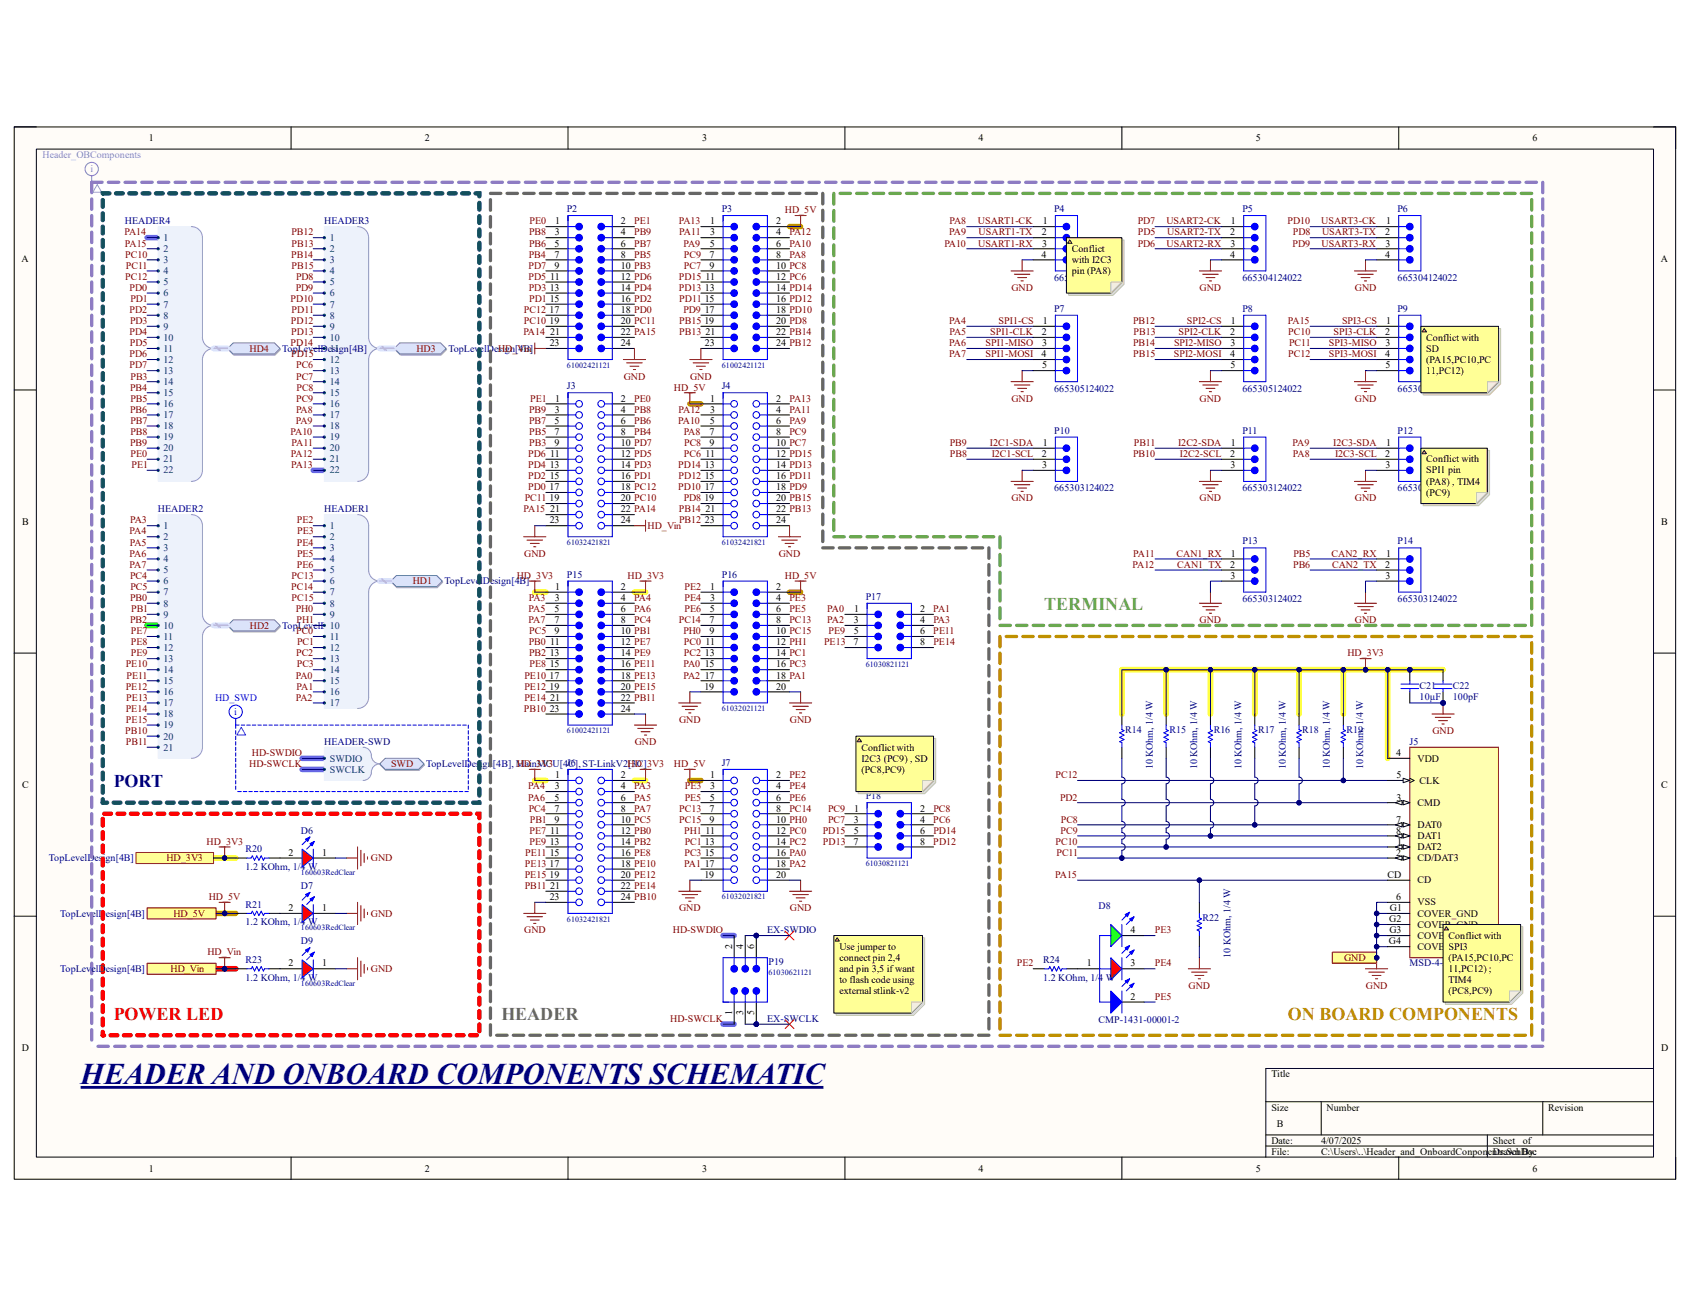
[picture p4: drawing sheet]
<svg xmlns="http://www.w3.org/2000/svg" width="279mm" height="216mm" viewBox="0 0 279 216" stroke-linecap="round" stroke-linejoin="round" font-family="sans-serif">
<defs><g id="words">
<text font-size="5" fill="#000080" x="13.3" y="179.2">HEADER AND ONBOARD COMPONENTS SCHEMATIC</text>
<text font-size="3" fill="#6aa84f" x="172.6" y="100.9">TERMINAL</text>
<text font-size="3" fill="#000080" x="18.8" y="130.2">PORT</text>
<text font-size="3" fill="#f00" x="18.8" y="168.7">POWER LED</text>
<text font-size="3" fill="#666" x="82.9" y="168.7">HEADER</text>
<text font-size="3" fill="#bf9000" x="212.9" y="168.7">ON BOARD COMPONENTS</text>
<g font-size="1.7">
<text x="24.6" y="23.4">1</text>
<text x="70.2" y="23.4">2</text>
<text x="116.1" y="23.4">3</text>
<text x="161.8" y="23.4">4</text>
<text x="207.6" y="23.4">5</text>
<text x="253.4" y="23.4">6</text>
<text x="91.7" y="40.8">5</text>
<text x="91.7" y="38.9">3</text>
<text x="91.8" y="37.1">1</text>
<text x="102.7" y="38.9">4</text>
<text x="102.7" y="37.1">2</text>
<text x="102.7" y="40.8">6</text>
<text x="117.3" y="40.8">5</text>
<text x="117.4" y="38.9">3</text>
<text x="117.4" y="37.1">1</text>
<text x="128.3" y="38.9">4</text>
<text x="128.3" y="37.1">2</text>
<text x="128.3" y="40.8">6</text>
<text x="172.3" y="38.9">2</text>
<text x="172.3" y="40.8">3</text>
<text x="172.4" y="37.1">1</text>
<text x="177.2" y="41.7">Conflict</text>
<text x="203.4" y="38.9">2</text>
<text x="203.5" y="40.8">3</text>
<text x="203.5" y="37.1">1</text>
<text x="229" y="38.9">2</text>
<text x="229.1" y="40.8">3</text>
<text x="229.2" y="37.1">1</text>
<text x="3.6" y="43.3">A</text>
<text x="91" y="46.2">11</text>
<text x="91.7" y="42.6">7</text>
<text x="91.7" y="44.4">9</text>
<text x="102.7" y="42.6">8</text>
<text x="102.7" y="44.4">10 PB3</text>
<text x="102.7" y="46.2">12 PD6</text>
<text x="116.6" y="46.2">11</text>
<text x="117.3" y="42.6">7</text>
<text x="117.3" y="44.4">9</text>
<text x="128.3" y="42.6">8</text>
<text x="128.3" y="44.4">10 PC8</text>
<text x="128.3" y="46.2">12 PC6</text>
<text x="172.2" y="42.6">4</text>
<text x="177.2" y="43.5">with I2C3</text>
<text x="177.2" y="45.3">pin (PA8)</text>
<text x="203.4" y="42.6">4</text>
<text x="229" y="42.6">4</text>
<text x="274.6" y="43.3">A</text>
<text x="90.8" y="51.7">17</text>
<text x="90.8" y="53.6">19</text>
<text x="90.9" y="48.1">13</text>
<text x="90.9" y="49.9">15</text>
<text x="102.7" y="48.1">14 PD4</text>
<text x="102.7" y="49.9">16 PD2</text>
<text x="102.7" y="51.7">18 PD0</text>
<text x="102.7" y="53.6">20 PC11</text>
<text x="116.5" y="53.6">19</text>
<text x="116.5" y="49.9">15</text>
<text x="116.5" y="51.7">17</text>
<text x="116.5" y="48.1">13</text>
<text x="128.3" y="48.1">14 PD14</text>
<text x="128.3" y="49.9">16 PD12</text>
<text x="128.3" y="51.7">18 PD10</text>
<text x="128.3" y="53.6">20 PD8</text>
<text x="172.4" y="53.6">1</text>
<text x="203.5" y="53.6">1</text>
<text x="229.2" y="53.6">1</text>
<text x="90.9" y="57.2">23</text>
<text x="91" y="55.4">21</text>
<text x="102.7" y="55.4">22 PA15</text>
<text x="102.7" y="57.2">24</text>
<text x="116.5" y="57.2">23</text>
<text x="116.6" y="55.4">21</text>
<text x="128.3" y="55.4">22 PB14</text>
<text x="128.3" y="57.2">24 PB12</text>
<text x="172.2" y="59.1">4</text>
<text x="172.3" y="55.4">2</text>
<text x="172.3" y="57.2">3</text>
<text x="203.4" y="55.4">2</text>
<text x="203.4" y="59.1">4</text>
<text x="203.5" y="57.2">3</text>
<text x="229" y="59.1">4</text>
<text x="229" y="55.4">2</text>
<text x="229.1" y="57.2">3</text>
<text x="235.8" y="56.3">Conflict with</text>
<text x="235.8" y="58.2">SD</text>
<text x="235.8" y="60">(PA15,PC10,PC</text>
<text x="172.3" y="60.9">5</text>
<text x="203.4" y="60.9">5</text>
<text x="229.1" y="60.9">5</text>
<text x="235.8" y="61.8">11,PC12)</text>
<text x="91.7" y="71.9">7</text>
<text x="91.7" y="70.1">5</text>
<text x="91.7" y="68.2">3</text>
<text x="91.8" y="66.4">1</text>
<text x="102.7" y="68.2">4</text>
<text x="102.7" y="66.4">2</text>
<text x="102.7" y="70.1">6</text>
<text x="102.7" y="71.9">8</text>
<text x="117.3" y="71.9">7</text>
<text x="117.3" y="70.1">5</text>
<text x="117.4" y="68.2">3</text>
<text x="117.4" y="66.4">1</text>
<text x="128.3" y="68.2">4</text>
<text x="128.3" y="66.4">2</text>
<text x="128.3" y="70.1">6</text>
<text x="128.3" y="71.9">8</text>
<text x="90.9" y="77.4">13</text>
<text x="91" y="75.6">11</text>
<text x="91.7" y="73.7">9</text>
<text x="102.7" y="73.7">10 PD7</text>
<text x="102.7" y="75.6">12 PD5</text>
<text x="102.7" y="77.4">14 PD3</text>
<text x="116.5" y="77.4">13</text>
<text x="116.6" y="75.6">11</text>
<text x="117.3" y="73.7">9</text>
<text x="128.3" y="73.7">10 PC7</text>
<text x="128.3" y="75.6">12 PD15</text>
<text x="128.3" y="77.4">14 PD13</text>
<text x="172.3" y="75.6">2</text>
<text x="172.3" y="77.4">3</text>
<text x="172.4" y="73.7">1</text>
<text x="203.4" y="75.6">2</text>
<text x="203.5" y="77.4">3</text>
<text x="203.5" y="73.7">1</text>
<text x="229" y="75.6">2</text>
<text x="229.1" y="77.4">3</text>
<text x="229.2" y="73.7">1</text>
<text x="235.8" y="76.5">Conflict with</text>
<text x="90.8" y="81">17</text>
<text x="90.8" y="82.9">19</text>
<text x="90.9" y="79.2">15</text>
<text x="102.7" y="79.2">16 PD1</text>
<text x="102.7" y="81">18 PC12</text>
<text x="102.7" y="82.9">20 PC10</text>
<text x="116.5" y="82.9">19</text>
<text x="116.5" y="79.2">15</text>
<text x="116.5" y="81">17</text>
<text x="128.3" y="79.2">16 PD11</text>
<text x="128.3" y="81">18 PD9</text>
<text x="128.3" y="82.9">20 PB15</text>
<text x="235.8" y="78.3">SPI1 pin</text>
<text x="235.8" y="80.1">(PA8) , TIM4</text>
<text x="235.8" y="82">(PC9)</text>
<text x="3.6" y="86.7">B</text>
<text x="90.9" y="86.5">23</text>
<text x="91" y="84.7">21</text>
<text x="102.7" y="84.7">22 PA14</text>
<text x="102.7" y="86.5">24</text>
<text x="116.5" y="86.5">23</text>
<text x="116.6" y="84.7">21</text>
<text x="128.3" y="84.7">22 PB13</text>
<text x="128.3" y="86.5">24</text>
<text x="274.7" y="86.7">B</text>
<text x="203.4" y="93.9">2</text>
<text x="203.5" y="95.7">3</text>
<text x="203.5" y="92">1</text>
<text x="229" y="93.9">2</text>
<text x="229.1" y="95.7">3</text>
<text x="229.2" y="92">1</text>
<text x="91.7" y="101.2">5</text>
<text x="91.7" y="99.4">3</text>
<text x="91.8" y="97.5">1</text>
<text x="102.7" y="99.4">4</text>
<text x="102.7" y="97.5">2</text>
<text x="102.7" y="101.2">6</text>
<text x="117.3" y="101.2">5</text>
<text x="117.4" y="99.4">3</text>
<text x="117.4" y="97.5">1</text>
<text x="128.3" y="99.4">4</text>
<text x="128.3" y="97.5">2</text>
<text x="128.3" y="101.2">6</text>
<text x="141.2" y="101.2">1</text>
<text x="152.1" y="101.2">2</text>
<text x="91" y="106.7">11</text>
<text x="91.7" y="103">7</text>
<text x="91.7" y="104.9">9</text>
<text x="102.7" y="103">8</text>
<text x="102.7" y="104.9">10 PB1</text>
<text x="102.7" y="106.7">12 PE7</text>
<text x="116.6" y="106.7">11</text>
<text x="117.3" y="103">7</text>
<text x="117.3" y="104.9">9</text>
<text x="128.3" y="103">8</text>
<text x="128.3" y="104.9">10 PC15</text>
<text x="128.3" y="106.7">12 PH1</text>
<text x="141.1" y="106.7">7</text>
<text x="141.1" y="104.9">5</text>
<text x="141.2" y="103">3</text>
<text x="152.1" y="103">4</text>
<text x="152.1" y="104.9">6</text>
<text x="152.1" y="106.7">8</text>
<text x="90.8" y="112.2">17</text>
<text x="90.9" y="108.5">13</text>
<text x="90.9" y="110.3">15</text>
<text x="102.7" y="108.5">14 PE9</text>
<text x="102.7" y="110.3">16 PE11</text>
<text x="102.7" y="112.2">18 PE13</text>
<text x="116.5" y="110.3">15</text>
<text x="116.5" y="112.2">17</text>
<text x="116.5" y="108.5">13</text>
<text x="128.3" y="108.5">14 PC1</text>
<text x="128.3" y="110.3">16 PC3</text>
<text x="128.3" y="112.2">18 PA1</text>
<text x="90.8" y="114">19</text>
<text x="90.9" y="117.6">23</text>
<text x="91" y="115.8">21</text>
<text x="102.7" y="114">20 PE15</text>
<text x="102.7" y="115.8">22 PB11</text>
<text x="102.7" y="117.6">24</text>
<text x="116.5" y="114">19</text>
<text x="128.3" y="114">20</text>
<text x="142.4" y="124.1">Conflict with</text>
<text x="142.4" y="125.9">I2C3 (PC9) , SD</text>
<text x="230.8" y="125">4</text>
<text x="234.4" y="125.9">VDD</text>
<text x="3.6" y="130.3">C</text>
<text x="91.7" y="130.5">3</text>
<text x="91.8" y="128.7">1</text>
<text x="102.7" y="130.5">4</text>
<text x="102.7" y="128.7">2</text>
<text x="117.4" y="130.5">3</text>
<text x="117.4" y="128.7">1</text>
<text x="128.3" y="130.5">4</text>
<text x="128.3" y="128.7">2</text>
<text x="142.4" y="127.7">(PC8,PC9)</text>
<text x="230.9" y="128.7">5</text>
<text x="234.7" y="129.6">CLK</text>
<text x="274.7" y="130.3">C</text>
<text x="91" y="137.8">11</text>
<text x="91.7" y="134.2">7</text>
<text x="91.7" y="136">9</text>
<text x="91.7" y="132.3">5</text>
<text x="102.7" y="132.3">6</text>
<text x="102.7" y="134.2">8</text>
<text x="102.7" y="136">10 PC5</text>
<text x="102.7" y="137.8">12 PB0</text>
<text x="116.6" y="137.8">11</text>
<text x="117.3" y="134.2">7</text>
<text x="117.3" y="136">9</text>
<text x="117.3" y="132.3">5</text>
<text x="128.3" y="132.3">6</text>
<text x="128.3" y="134.2">8</text>
<text x="128.3" y="136">10 PH0</text>
<text x="128.3" y="137.8">12 PC0</text>
<text x="141.1" y="137.8">5</text>
<text x="141.2" y="136">3</text>
<text x="141.2" y="134.2">1</text>
<text x="152.1" y="136">4</text>
<text x="152.1" y="134.2">2</text>
<text x="152.1" y="137.8">6</text>
<text x="230.8" y="136">7</text>
<text x="230.8" y="137.8">8</text>
<text x="230.9" y="132.3">3</text>
<text x="234.4" y="133.2">CMD</text>
<text x="234.4" y="136.9">DAT0</text>
<text x="47.7" y="141.5">2</text>
<text x="53.3" y="141.5">1</text>
<text x="90.8" y="143.3">17</text>
<text x="90.9" y="139.7">13</text>
<text x="90.9" y="141.5">15</text>
<text x="102.7" y="139.7">14 PB2</text>
<text x="102.7" y="141.5">16 PE8</text>
<text x="102.7" y="143.3">18 PE10</text>
<text x="116.5" y="141.5">15</text>
<text x="116.5" y="143.3">17</text>
<text x="116.5" y="139.7">13</text>
<text x="128.3" y="139.7">14 PC2</text>
<text x="128.3" y="141.5">16 PA0</text>
<text x="128.3" y="143.3">18 PA2</text>
<text x="141.1" y="139.7">7</text>
<text x="152.1" y="139.7">8</text>
<text x="230.8" y="141.5">2</text>
<text x="231" y="139.7">1</text>
<text x="234.4" y="138.7">DAT1</text>
<text x="234.4" y="140.5">DAT2</text>
<text x="234.4" y="142.4">CD/DAT3</text>
<text x="90.8" y="145.1">19</text>
<text x="90.9" y="148.8">23</text>
<text x="91" y="147">21</text>
<text x="102.7" y="145.1">20 PE12</text>
<text x="102.7" y="147">22 PE14</text>
<text x="102.7" y="148.8">24 PB10</text>
<text x="116.5" y="145.1">19</text>
<text x="128.3" y="145.1">20</text>
<text x="229.4" y="145.1">CD</text>
<text x="230.8" y="148.8">6</text>
<text x="234.4" y="146">CD</text>
<text x="234.4" y="149.7">VSS</text>
<text x="47.7" y="150.6">2</text>
<text x="53.3" y="150.6">1</text>
<text x="186.9" y="154.3">4</text>
<text x="229.7" y="152.4">G2</text>
<text x="229.7" y="154.3">G3</text>
<text x="229.8" y="150.6">G1</text>
<text x="234.4" y="151.6">COVER_GND</text>
<text x="234.4" y="153.4">COVER_GND</text>
<text x="234.4" y="155.2">COVER_GND</text>
<text x="239.5" y="155.2">Conflict with</text>
<text x="47.7" y="159.8">2</text>
<text x="53.3" y="159.8">1</text>
<text x="121" y="156.8" transform="rotate(-90 121 156.8)">2</text>
<text x="122.9" y="156.8" transform="rotate(-90 122.9 156.8)">4</text>
<text x="124.7" y="156.8" transform="rotate(-90 124.7 156.8)">6</text>
<text x="138.8" y="157">Use jumper to</text>
<text x="138.8" y="158.9">connect pin 2,4</text>
<text x="138.8" y="160.7">and pin 3,5 if want</text>
<text x="179.7" y="159.8">1</text>
<text x="186.9" y="159.8">3</text>
<text x="229.6" y="156.1">G4</text>
<text x="234.4" y="157">COVER_GND</text>
<text x="239.5" y="157">SPI3</text>
<text x="239.5" y="158.9">(PA15,PC10,PC</text>
<text x="239.5" y="160.7">11,PC12) ;</text>
<text x="121" y="167.7" transform="rotate(-90 121 167.7)">1</text>
<text x="122.9" y="167.8" transform="rotate(-90 122.9 167.8)">3</text>
<text x="124.7" y="167.8" transform="rotate(-90 124.7 167.8)">5</text>
<text x="138.8" y="162.5">to flash code using</text>
<text x="138.8" y="164.4">external stlink-v2</text>
<text x="186.9" y="165.3">2</text>
<text x="239.5" y="162.5">TIM4</text>
<text x="239.5" y="164.4">(PC8,PC9)</text>
<text x="3.6" y="173.7">D</text>
<text x="274.6" y="173.7">D</text>
<text x="210.2" y="178.1">Title</text>
<text x="210.2" y="183.6">Size</text>
<text x="219.3" y="183.6">Number</text>
<text x="256" y="183.6">Revision</text>
<text x="210.2" y="189.1">Date:</text>
<text x="210.2" y="190.9">File:</text>
<text x="211.1" y="186.4">B</text>
<text x="218.4" y="189.1">4/07/2025</text>
<text x="218.4" y="190.9">C:\Users\..\Header_and_OnboardConponents.SchDoc</text>
<text x="246.8" y="190.9">Drawn By:</text>
<text x="246.8" y="189.1">Sheet</text>
<text x="251.8" y="189.1">of</text>
<text x="24.6" y="193.7">1</text>
<text x="70.2" y="193.7">2</text>
<text x="116.1" y="193.7">3</text>
<text x="161.8" y="193.7">4</text>
<text x="207.6" y="193.7">5</text>
<text x="253.4" y="193.7">6</text>
</g>
<g font-size="1.7" fill="#8e7cc3">
<text x="7" y="26.1">Header_OBComponents</text>
<text x="14.9" y="28.5">i</text>
</g>
<g font-size="1.7" fill="#000080">
<text x="93.7" y="35.1">P2</text>
<text x="119.3" y="35.1">P3</text>
<text x="174.3" y="35.1">P4</text>
<text x="205.4" y="35.1">P5</text>
<text x="231.1" y="35.1">P6</text>
<text x="20.7" y="37.1">HEADER4</text>
<text x="53.6" y="37.1">HEADER3</text>
<text x="174.3" y="46.4">665304124022</text>
<text x="205.4" y="46.4">665304124022</text>
<text x="231.1" y="46.4">665304124022</text>
<text x="174.3" y="51.6">P7</text>
<text x="205.4" y="51.6">P8</text>
<text x="231.1" y="51.6">P9</text>
<text x="46.7" y="58.2">TopLevelDesign[4B]</text>
<text x="74.1" y="58.2">TopLevelDesign[4B]</text>
<text x="93.7" y="64.4">J3</text>
<text x="119.3" y="64.4">J4</text>
<text x="174.3" y="64.7">665305124022</text>
<text x="205.4" y="64.7">665305124022</text>
<text x="231.1" y="64.7">665305124022</text>
<text x="174.3" y="71.7">P10</text>
<text x="205.4" y="71.7">P11</text>
<text x="231.1" y="71.7">P12</text>
<text x="174.3" y="81.2">665303124022</text>
<text x="205.4" y="81.2">665303124022</text>
<text x="231.1" y="81.2">665303124022</text>
<text x="26.1" y="84.7">HEADER2</text>
<text x="53.6" y="84.7">HEADER1</text>
<text x="93.7" y="95.5">P15</text>
<text x="119.3" y="95.5">P16</text>
<text x="205.4" y="90">P13</text>
<text x="231.1" y="90">P14</text>
<text x="73.5" y="96.6">TopLevelDesign[4B]</text>
<text x="143.1" y="99.2">P17</text>
<text x="205.4" y="99.5">665303124022</text>
<text x="231.1" y="99.5">665303124022</text>
<text x="46.7" y="103.9">TopLevelDesign[4B]</text>
<text x="234.7" y="113.8">C21</text>
<text x="240.2" y="113.8">C22</text>
<text x="234.7" y="115.7">10µF</text>
<text x="240.2" y="115.7">100pF</text>
<text x="53.6" y="123.1">HEADER-SWD</text>
<text x="186" y="121.2">R14</text>
<text x="193.3" y="121.2">R15</text>
<text x="200.7" y="121.2">R16</text>
<text x="208" y="121.2">R17</text>
<text x="215.3" y="121.2">R18</text>
<text x="222.6" y="121.2">R19</text>
<text x="233" y="123.1">J5</text>
<text x="70.4" y="126.8">TopLevelDesign[4B], MainMCU[4C], ST-LinkV2[3C]</text>
<text x="93.7" y="126.6">J6</text>
<text x="119.3" y="126.6">J7</text>
<text x="190.6" y="127.2" transform="rotate(-90 190.6 127.2)">10 KOhm, 1/4 W</text>
<text x="197.9" y="127.2" transform="rotate(-90 197.9 127.2)">10 KOhm, 1/4 W</text>
<text x="205.2" y="127.2" transform="rotate(-90 205.2 127.2)">10 KOhm, 1/4 W</text>
<text x="212.6" y="127.2" transform="rotate(-90 212.6 127.2)">10 KOhm, 1/4 W</text>
<text x="219.9" y="127.2" transform="rotate(-90 219.9 127.2)">10 KOhm, 1/4 W</text>
<text x="225.4" y="127.2" transform="rotate(-90 225.4 127.2)">10 KOhm, 1/4 W</text>
<text x="49.7" y="137.8">D6</text>
<text x="143.1" y="132.1">P18</text>
<text x="8.1" y="142.4">TopLevelDesign[4B]</text>
<text x="40.6" y="143.8">1.2 KOhm, 1/4 W</text>
<text x="40.6" y="140.9">R20</text>
<text x="49.7" y="147">D7</text>
<text x="9.9" y="151.6">TopLevelDesign[4B]</text>
<text x="40.6" y="153">1.2 KOhm, 1/4 W</text>
<text x="40.6" y="150.1">R21</text>
<text x="126.8" y="154.3">EX-SWDIO</text>
<text x="181.6" y="150.2">D8</text>
<text x="198.8" y="152.3">R22</text>
<text x="9.9" y="160.7">TopLevelDesign[4B]</text>
<text x="40.6" y="159.2">R23</text>
<text x="49.7" y="156.1">D9</text>
<text x="127" y="159.6">P19</text>
<text x="172.5" y="159.2">R24</text>
<text x="203.4" y="158.3" transform="rotate(-90 203.4 158.3)">10 KOhm, 1/4 W</text>
<text x="233" y="159.8">MSD-4-A</text>
<text x="40.6" y="162.2">1.2 KOhm, 1/4 W</text>
<text x="172.5" y="162.2">1.2 KOhm, 1/4 W</text>
<text x="126.8" y="169">EX-SWCLK</text>
<text x="181.6" y="169.1">CMP-1431-00001-2</text>
</g>
<g font-size="1.7" fill="#800000">
<text x="129.8" y="35.3">HD_5V</text>
<text x="20.6" y="38.9">PA14</text>
<text x="20.7" y="40.8">PA15</text>
<text x="48.2" y="38.9">PB12</text>
<text x="48.2" y="40.8">PB13</text>
<text x="87.5" y="38.9">PB8</text>
<text x="87.5" y="40.8">PB6</text>
<text x="87.5" y="37.1">PE0</text>
<text x="104.9" y="37.1">PE1</text>
<text x="104.9" y="38.9">PB9</text>
<text x="104.9" y="40.8">PB7</text>
<text x="112.2" y="37.1">PA13</text>
<text x="112.3" y="38.9">PA11</text>
<text x="113" y="40.8">PA9</text>
<text x="130.5" y="38.9">PA12</text>
<text x="130.5" y="40.8">PA10</text>
<text x="156.1" y="40.8">PA10</text>
<text x="156.9" y="38.9">PA9</text>
<text x="157" y="37.1">PA8</text>
<text x="161.7" y="37.1">USART1-CK</text>
<text x="161.7" y="40.8">USART1-RX</text>
<text x="161.8" y="38.9">USART1-TX</text>
<text x="188.1" y="37.1">PD7</text>
<text x="188.1" y="40.8">PD6</text>
<text x="188.1" y="38.9">PD5</text>
<text x="192.8" y="37.1">USART2-CK</text>
<text x="192.9" y="40.8">USART2-RX</text>
<text x="193" y="38.9">USART2-TX</text>
<text x="212.9" y="37.1">PD10</text>
<text x="213.7" y="40.8">PD9</text>
<text x="213.7" y="38.9">PD8</text>
<text x="218.4" y="37.1">USART3-CK</text>
<text x="218.5" y="40.8">USART3-RX</text>
<text x="218.6" y="38.9">USART3-TX</text>
<text x="20.7" y="46.2">PC12</text>
<text x="20.7" y="42.6">PC10</text>
<text x="20.8" y="44.4">PC11</text>
<text x="48.1" y="42.6">PB14</text>
<text x="48.2" y="44.4">PB15</text>
<text x="48.9" y="46.2">PD8</text>
<text x="87.4" y="46.2">PD5</text>
<text x="87.4" y="44.4">PD7</text>
<text x="87.4" y="42.6">PB4</text>
<text x="104.9" y="42.6">PB5</text>
<text x="112.2" y="46.2">PD15</text>
<text x="113.1" y="42.6">PC9</text>
<text x="113.1" y="44.4">PC7</text>
<text x="130.5" y="42.6">PA8</text>
<text x="21.4" y="51.7">PD2</text>
<text x="21.4" y="48.1">PD0</text>
<text x="21.5" y="53.6">PD3</text>
<text x="21.5" y="49.9">PD1</text>
<text x="48" y="49.9">PD10</text>
<text x="48.1" y="53.6">PD12</text>
<text x="48.2" y="51.7">PD11</text>
<text x="48.9" y="48.1">PD9</text>
<text x="86.6" y="51.7">PC12</text>
<text x="86.6" y="53.6">PC10</text>
<text x="87.4" y="48.1">PD3</text>
<text x="87.5" y="49.9">PD1</text>
<text x="112.2" y="48.1">PD13</text>
<text x="112.3" y="53.6">PB15</text>
<text x="112.3" y="49.9">PD11</text>
<text x="113" y="51.7">PD9</text>
<text x="156.9" y="53.6">PA4</text>
<text x="165.1" y="53.6">SPI1-CS</text>
<text x="167.2" y="48.1">GND</text>
<text x="187.3" y="53.6">PB12</text>
<text x="196.2" y="53.6">SPI2-CS</text>
<text x="198.3" y="48.1">GND</text>
<text x="212.9" y="53.6">PA15</text>
<text x="221.9" y="53.6">SPI3-CS</text>
<text x="224" y="48.1">GND</text>
<text x="21.4" y="59.1">PD6</text>
<text x="21.4" y="55.4">PD4</text>
<text x="21.5" y="57.2">PD5</text>
<text x="41.3" y="58.2">HD4</text>
<text x="48" y="57.2">PD14</text>
<text x="48.1" y="59.1">PD15</text>
<text x="48.1" y="55.4">PD13</text>
<text x="68.8" y="58.2">HD3</text>
<text x="82.3" y="58.2">HD_Vin</text>
<text x="86.5" y="55.4">PA14</text>
<text x="112.3" y="55.4">PB13</text>
<text x="156.9" y="57.2">PA6</text>
<text x="156.9" y="59.1">PA7</text>
<text x="157" y="55.4">PA5</text>
<text x="162.9" y="57.2">SPI1-MISO</text>
<text x="162.9" y="59.1">SPI1-MOSI</text>
<text x="163.7" y="55.4">SPI1-CLK</text>
<text x="187.3" y="57.2">PB14</text>
<text x="187.4" y="59.1">PB15</text>
<text x="187.4" y="55.4">PB13</text>
<text x="194.1" y="59.1">SPI2-MOSI</text>
<text x="194.1" y="57.2">SPI2-MISO</text>
<text x="194.9" y="55.4">SPI2-CLK</text>
<text x="213" y="59.1">PC12</text>
<text x="213" y="55.4">PC10</text>
<text x="213.1" y="57.2">PC11</text>
<text x="219.7" y="57.2">SPI3-MISO</text>
<text x="219.7" y="59.1">SPI3-MOSI</text>
<text x="220.5" y="55.4">SPI3-CLK</text>
<text x="21.4" y="60.9">PD7</text>
<text x="21.5" y="64.6">PB4</text>
<text x="21.6" y="62.7">PB3</text>
<text x="49" y="62.7">PC7</text>
<text x="49" y="60.9">PC6</text>
<text x="49" y="64.6">PC8</text>
<text x="103.1" y="62.7">GND</text>
<text x="111.4" y="64.6">HD_5V</text>
<text x="114.1" y="62.7">GND</text>
<text x="21.5" y="68.2">PB6</text>
<text x="21.5" y="71.9">PB8</text>
<text x="21.5" y="70.1">PB7</text>
<text x="21.5" y="66.4">PB5</text>
<text x="48" y="71.9">PA10</text>
<text x="48.9" y="70.1">PA9</text>
<text x="48.9" y="68.2">PA8</text>
<text x="49" y="66.4">PC9</text>
<text x="87.5" y="68.2">PB9</text>
<text x="87.5" y="70.1">PB7</text>
<text x="87.5" y="71.9">PB5</text>
<text x="87.7" y="66.4">PE1</text>
<text x="104.9" y="66.4">PE0</text>
<text x="104.9" y="68.2">PB8</text>
<text x="104.9" y="70.1">PB6</text>
<text x="104.9" y="71.9">PB4</text>
<text x="112.1" y="70.1">PA10</text>
<text x="112.2" y="68.2">PA12</text>
<text x="113" y="71.9">PA8</text>
<text x="130.5" y="68.2">PA11</text>
<text x="130.5" y="70.1">PA9</text>
<text x="130.5" y="71.9">PC9</text>
<text x="130.5" y="66.4">PA13</text>
<text x="167.2" y="66.4">GND</text>
<text x="198.3" y="66.4">GND</text>
<text x="224" y="66.4">GND</text>
<text x="21.5" y="73.7">PB9</text>
<text x="21.6" y="75.6">PE0</text>
<text x="21.8" y="77.4">PE1</text>
<text x="48.1" y="75.6">PA12</text>
<text x="48.1" y="77.4">PA13</text>
<text x="48.2" y="73.7">PA11</text>
<text x="87.3" y="75.6">PD6</text>
<text x="87.3" y="77.4">PD4</text>
<text x="87.5" y="73.7">PB3</text>
<text x="112.1" y="77.4">PD14</text>
<text x="113.1" y="75.6">PC6</text>
<text x="113.1" y="73.7">PC8</text>
<text x="157" y="73.7">PB9</text>
<text x="157.1" y="75.6">PB8</text>
<text x="163.7" y="73.7">I2C1-SDA</text>
<text x="164" y="75.6">I2C1-SCL</text>
<text x="187.3" y="75.6">PB10</text>
<text x="187.5" y="73.7">PB11</text>
<text x="194.8" y="73.7">I2C2-SDA</text>
<text x="195.1" y="75.6">I2C2-SCL</text>
<text x="213.7" y="73.7">PA9</text>
<text x="213.7" y="75.6">PA8</text>
<text x="220.4" y="73.7">I2C3-SDA</text>
<text x="220.7" y="75.6">I2C3-SCL</text>
<text x="86.7" y="82.9">PC11</text>
<text x="87.3" y="79.2">PD2</text>
<text x="87.3" y="81">PD0</text>
<text x="112.1" y="81">PD10</text>
<text x="112.2" y="79.2">PD12</text>
<text x="113" y="82.9">PD8</text>
<text x="167.2" y="82.9">GND</text>
<text x="198.3" y="82.9">GND</text>
<text x="224" y="82.9">GND</text>
<text x="21.4" y="88.3">PA4</text>
<text x="21.5" y="86.5">PA3</text>
<text x="49.1" y="86.5">PE2</text>
<text x="49.1" y="88.3">PE3</text>
<text x="86.6" y="84.7">PA15</text>
<text x="107.1" y="87.5">HD_Vin</text>
<text x="112.2" y="84.7">PB14</text>
<text x="112.3" y="86.5">PB12</text>
<text x="21.4" y="92">PA6</text>
<text x="21.4" y="93.9">PA7</text>
<text x="21.5" y="90.2">PA5</text>
<text x="21.5" y="95.7">PC4</text>
<text x="48.2" y="95.7">PC13</text>
<text x="49.1" y="90.2">PE4</text>
<text x="49.1" y="93.9">PE6</text>
<text x="49.1" y="92">PE5</text>
<text x="85.4" y="95.7">HD_3V3</text>
<text x="86.7" y="92">GND</text>
<text x="103.8" y="95.7">HD_3V3</text>
<text x="128.7" y="92">GND</text>
<text x="129.8" y="95.7">HD_5V</text>
<text x="187.2" y="93.9">PA12</text>
<text x="187.4" y="92">PA11</text>
<text x="194.5" y="92">CAN1_RX</text>
<text x="194.6" y="93.9">CAN1_TX</text>
<text x="213.8" y="93.9">PB6</text>
<text x="213.8" y="92">PB5</text>
<text x="220.1" y="92">CAN2_RX</text>
<text x="220.2" y="93.9">CAN2_TX</text>
<text x="21.5" y="99.4">PB0</text>
<text x="21.5" y="97.5">PC5</text>
<text x="21.7" y="101.2">PB1</text>
<text x="48.1" y="97.5">PC14</text>
<text x="48.2" y="99.4">PC15</text>
<text x="48.9" y="101.2">PH0</text>
<text x="68.2" y="96.6">HD1</text>
<text x="87.4" y="101.2">PA5</text>
<text x="87.4" y="99.4">PA3</text>
<text x="104.9" y="99.4">PA4</text>
<text x="104.9" y="101.2">PA6</text>
<text x="113.2" y="97.5">PE2</text>
<text x="113.2" y="99.4">PE4</text>
<text x="113.2" y="101.2">PE6</text>
<text x="130.5" y="99.4">PE3</text>
<text x="130.5" y="101.2">PE5</text>
<text x="136.8" y="101.2">PA0</text>
<text x="154.3" y="101.2">PA1</text>
<text x="21.5" y="103">PB2</text>
<text x="21.6" y="104.9">PE7</text>
<text x="21.6" y="106.7">PE8</text>
<text x="41.3" y="103.9">HD2</text>
<text x="49" y="104.9">PC0</text>
<text x="49" y="103">PH1</text>
<text x="49.1" y="106.7">PC1</text>
<text x="87.4" y="103">PA7</text>
<text x="87.4" y="106.7">PB0</text>
<text x="87.5" y="104.9">PC5</text>
<text x="104.9" y="103">PC4</text>
<text x="112.2" y="103">PC14</text>
<text x="113" y="104.9">PH0</text>
<text x="113.1" y="106.7">PC0</text>
<text x="130.5" y="103">PC13</text>
<text x="136.2" y="106.7">PE13</text>
<text x="136.8" y="103">PA2</text>
<text x="137" y="104.9">PE9</text>
<text x="154.3" y="104.9">PE11</text>
<text x="154.3" y="103">PA3</text>
<text x="154.3" y="106.7">PE14</text>
<text x="198.3" y="103">GND</text>
<text x="224" y="103">GND</text>
<text x="20.8" y="110.3">PE10</text>
<text x="20.9" y="112.2">PE11</text>
<text x="21.6" y="108.5">PE9</text>
<text x="48.9" y="112.2">PA0</text>
<text x="49" y="108.5">PC2</text>
<text x="49.1" y="110.3">PC3</text>
<text x="86.7" y="112.2">PE10</text>
<text x="87.5" y="108.5">PB2</text>
<text x="87.5" y="110.3">PE8</text>
<text x="113" y="110.3">PA0</text>
<text x="113" y="112.2">PA2</text>
<text x="113.1" y="108.5">PC2</text>
<text x="222.8" y="108.5">HD_3V3</text>
<text x="20.8" y="114">PE12</text>
<text x="20.8" y="117.6">PE14</text>
<text x="20.8" y="119.5">PE15</text>
<text x="20.9" y="115.8">PE13</text>
<text x="48.9" y="115.8">PA2</text>
<text x="49" y="114">PA1</text>
<text x="86.6" y="117.6">PB10</text>
<text x="86.7" y="114">PE12</text>
<text x="86.7" y="115.8">PE14</text>
<text x="112.3" y="119.5">GND</text>
<text x="130.6" y="119.5">GND</text>
<text x="20.7" y="121.3">PB10</text>
<text x="20.8" y="123.1">PB11</text>
<text x="41.7" y="125">HD-SWDIO</text>
<text x="104.9" y="123.1">GND</text>
<text x="236.8" y="121.3">GND</text>
<text x="41.2" y="126.8">HD-SWCLK</text>
<text x="64.6" y="126.8">SWD</text>
<text x="85.4" y="126.8">HD_3V3</text>
<text x="87.3" y="130.5">PA4</text>
<text x="103.8" y="126.8">HD_3V3</text>
<text x="104.9" y="130.5">PA3</text>
<text x="111.4" y="126.8">HD_5V</text>
<text x="113.2" y="130.5">PE3</text>
<text x="130.5" y="128.7">PE2</text>
<text x="130.5" y="130.5">PE4</text>
<text x="174.5" y="128.7">PC12</text>
<text x="87.3" y="132.3">PA6</text>
<text x="87.4" y="134.2">PC4</text>
<text x="87.5" y="137.8">PE7</text>
<text x="87.6" y="136">PB1</text>
<text x="104.9" y="132.3">PA5</text>
<text x="104.9" y="134.2">PA7</text>
<text x="112.3" y="134.2">PC13</text>
<text x="112.3" y="136">PC15</text>
<text x="113.1" y="137.8">PH1</text>
<text x="113.2" y="132.3">PE5</text>
<text x="130.5" y="132.3">PE6</text>
<text x="130.5" y="134.2">PC14</text>
<text x="136" y="137.8">PD15</text>
<text x="136.9" y="136">PC7</text>
<text x="136.9" y="134.2">PC9</text>
<text x="154.3" y="136">PC6</text>
<text x="154.3" y="134.2">PC8</text>
<text x="154.3" y="137.8">PD14</text>
<text x="175.3" y="132.3">PD2</text>
<text x="175.3" y="137.8">PC9</text>
<text x="175.4" y="136">PC8</text>
<text x="27.5" y="142.4">HD_3V3</text>
<text x="34.2" y="139.7">HD_3V3</text>
<text x="61.3" y="142.4">GND</text>
<text x="86.8" y="143.3">PE13</text>
<text x="86.8" y="141.5">PE11</text>
<text x="87.5" y="139.7">PE9</text>
<text x="113.1" y="143.3">PA1</text>
<text x="113.2" y="141.5">PC3</text>
<text x="113.2" y="139.7">PC1</text>
<text x="136.1" y="139.7">PD13</text>
<text x="154.3" y="139.7">PD12</text>
<text x="174.5" y="139.7">PC10</text>
<text x="174.7" y="141.5">PC11</text>
<text x="34.5" y="148.8">HD_5V</text>
<text x="86.7" y="145.1">PE15</text>
<text x="86.7" y="147">PB11</text>
<text x="174.5" y="145.1">PA15</text>
<text x="28.7" y="151.6">HD_5V</text>
<text x="61.3" y="151.6">GND</text>
<text x="86.7" y="154.3">GND</text>
<text x="111.3" y="154.3">HD-SWDIO</text>
<text x="112.3" y="150.6">GND</text>
<text x="130.6" y="150.6">GND</text>
<text x="190.9" y="154.3">PE3</text>
<text x="28.2" y="160.7">HD_Vin</text>
<text x="34.3" y="157.9">HD_Vin</text>
<text x="61.3" y="160.7">GND</text>
<text x="168.1" y="159.8">PE2</text>
<text x="190.9" y="159.8">PE4</text>
<text x="222.2" y="158.9">GND</text>
<text x="190.9" y="165.3">PE5</text>
<text x="196.5" y="163.4">GND</text>
<text x="225.8" y="163.4">GND</text>
<text x="110.8" y="169">HD-SWCLK</text>
</g>
<g font-size="1.7" fill="#003a70">
<text x="27.1" y="39.8">1</text>
<text x="27.1" y="41.7">2</text>
<text x="54.5" y="39.8">1</text>
<text x="54.5" y="41.7">2</text>
<text x="27.1" y="43.5">3</text>
<text x="27.1" y="45.3">4</text>
<text x="27.1" y="47.2">5</text>
<text x="54.5" y="43.5">3</text>
<text x="54.5" y="45.3">4</text>
<text x="54.5" y="47.2">5</text>
<text x="27.1" y="49">6</text>
<text x="27.1" y="50.8">7</text>
<text x="27.1" y="52.7">8</text>
<text x="54.5" y="49">6</text>
<text x="54.5" y="50.8">7</text>
<text x="54.5" y="52.7">8</text>
<text x="27.1" y="54.5">9</text>
<text x="27.1" y="56.3">10</text>
<text x="27.1" y="58.2">11</text>
<text x="27.1" y="60">12</text>
<text x="54.5" y="54.5">9</text>
<text x="54.5" y="56.3">10</text>
<text x="54.5" y="58.2">11</text>
<text x="54.5" y="60">12</text>
<text x="27.1" y="61.8">13</text>
<text x="27.1" y="63.6">14</text>
<text x="27.1" y="65.5">15</text>
<text x="54.5" y="61.8">13</text>
<text x="54.5" y="63.6">14</text>
<text x="54.5" y="65.5">15</text>
<text x="27.1" y="67.3">16</text>
<text x="27.1" y="69.1">17</text>
<text x="27.1" y="71">18</text>
<text x="54.5" y="67.3">16</text>
<text x="54.5" y="69.1">17</text>
<text x="54.5" y="71">18</text>
<text x="27.1" y="72.8">19</text>
<text x="27.1" y="74.6">20</text>
<text x="27.1" y="76.5">21</text>
<text x="54.5" y="72.8">19</text>
<text x="54.5" y="74.6">20</text>
<text x="54.5" y="76.5">21</text>
<text x="27.1" y="78.3">22</text>
<text x="54.5" y="78.3">22</text>
<text x="27.1" y="87.5">1</text>
<text x="27.1" y="89.3">2</text>
<text x="54.5" y="87.5">1</text>
<text x="54.5" y="89.3">2</text>
<text x="27.1" y="91.1">3</text>
<text x="27.1" y="92.9">4</text>
<text x="27.1" y="94.8">5</text>
<text x="54.5" y="91.1">3</text>
<text x="54.5" y="92.9">4</text>
<text x="54.5" y="94.8">5</text>
<text x="27.1" y="96.6">6</text>
<text x="27.1" y="98.4">7</text>
<text x="27.1" y="100.3">8</text>
<text x="54.5" y="96.6">6</text>
<text x="54.5" y="98.4">7</text>
<text x="54.5" y="100.3">8</text>
<text x="27.1" y="102.1">9</text>
<text x="27.1" y="103.9">10</text>
<text x="27.1" y="105.7">11</text>
<text x="27.1" y="107.6">12</text>
<text x="54.5" y="102.1">9</text>
<text x="54.5" y="103.9">10</text>
<text x="54.5" y="105.7">11</text>
<text x="54.5" y="107.6">12</text>
<text x="27.1" y="109.4">13</text>
<text x="27.1" y="111.3">14</text>
<text x="27.1" y="113.1">15</text>
<text x="54.5" y="109.4">13</text>
<text x="54.5" y="111.3">14</text>
<text x="54.5" y="113.1">15</text>
<text x="27.1" y="114.9">16</text>
<text x="27.1" y="116.8">17</text>
<text x="27.1" y="118.6">18</text>
<text x="54.5" y="114.9">16</text>
<text x="54.5" y="116.8">17</text>
<text x="27.1" y="120.4">19</text>
<text x="27.1" y="122.3">20</text>
<text x="27.1" y="124.1">21</text>
<text x="54.5" y="125.9">SWDIO</text>
<text x="54.5" y="127.7">SWCLK</text>
</g>
<g font-size="1.7" fill="#00f">
<text x="35.6" y="115.8">HD_SWD</text>
<text x="38.7" y="118.2">i</text>
</g>
<g font-size="1.3" fill="#000080">
<text x="93.7" y="60.8">61002421121</text>
<text x="119.3" y="60.8">61002421121</text>
<text x="93.7" y="90.1">61032421821</text>
<text x="119.3" y="90.1">61032421821</text>
<text x="143.1" y="110.2">61030821121</text>
<text x="119.3" y="117.6">61032021121</text>
<text x="93.7" y="121.2">61002421121</text>
<text x="143.1" y="143.2">61030821121</text>
<text x="49.7" y="144.7">160603RedClear</text>
<text x="119.3" y="148.7">61032021821</text>
<text x="49.7" y="153.8">160603RedClear</text>
<text x="93.7" y="152.4">61032421821</text>
<text x="127" y="161.1">61030621121</text>
<text x="49.7" y="163">160603RedClear</text>
</g>
</g></defs>
<path d="M2.3 21h274.7v173.9h-274.7z" fill-rule="evenodd" fill="#fffcf8"/>
<path d="M2.3 21h274.7v173.9h-274.7z" fill="none" stroke="#000" stroke-width=".17"/>
<path d="M6 24.6h267.4v166.7h-267.4z" fill-rule="evenodd" fill="#fffcf8"/>
<g fill="none" stroke="#000" stroke-width=".17">
<path d="M2.3 21h3.7M6 24.6h267.4v166.7h-267.4zM48.1 21v3.6M93.9 21v3.6M139.7 21v3.6M185.5 21v3.6M231.2 21v3.6M273.4 21h3.6v3.6M2.3 64.5h3.7M273.4 64.5h3.6M2.3 108h3.7M273.4 108h3.6"/>
<path d="M2.3 151.5h3.7M273.4 151.5h3.6M273.4 176.6h-64.1v14.7M48.1 191.3v3.6M93.9 191.3v3.6M139.7 191.3v3.6M185.5 191.3v3.6M209.3 182.1h64.1M209.3 187.6h64.1M209.3 189.5h64.1M218.4 182.1v5.5M231.2 191.3v3.6"/>
<path d="M245.9 187.6v3.7M255.1 182.1v5.5M277 191.3v3.6"/>
</g>
<g fill="#fff">
<path d="M39 119.9h38.4v11h-38.4z" fill-rule="evenodd"/>
<path d="M15.2 30.1h239.9v142.9h-239.9z" fill-rule="evenodd"/>
</g>
<path d="M88.4 97.9h1.8M104.9 97.9h1.8M192.8 110.7v7.3M200.1 110.7v7.3M207.4 110.7v7.3M214.8 110.7v7.3M222.1 110.7v7.3M229.4 110.7v14.7M238.6 110.7h-53.1v7.3M88.4 129h1.8M104.9 129h1.8M35.3 141.8h3.7" fill="none" stroke="#ff0" stroke-width=".93"/>
<path d="M24.3 39.3h1.8M51.8 77.7h1.8M50 125.4h3.6M50 127.2h3.6M119.5 154.7h1.9M119.5 169.3h1.9" fill="none" stroke="#6e6eff" stroke-width=".93"/>
<path d="M24.3 103.4h1.9" fill="none" stroke="#0f0" stroke-width=".93"/>
<path d="M130.5 37.5h1.9M114 66.8h1.9M130.5 97.9h1.9M114 129h1.9M35.7 151h3.3" fill="none" stroke="#f90" stroke-width=".93"/>
<path d="M35.7 160.2h3.3" fill="none" stroke="#f00" stroke-width=".93"/>
<path d="M39 151h1.8M44.5 151h5.5M51.8 151h3.7" fill="none" stroke="#000" stroke-width=".17"/>
<path d="M40.8 151h.7l.2-.4 .4 .8 .3-.8 .4 .8 .4-.8 .3 .8 .2-.4h.8" fill="none" stroke="#00f" stroke-width=".17"/>
<path d="M50 149.5l1.8 1.5-1.8 1.5z" fill="#f00"/>
<path d="M50 149.5l1.8 1.5-1.8 1.5zM51.2 147.5l-1.2 1.3M51.8 149.5v3M52 148.3l-1.3 1.2" fill="none" stroke="#00f" stroke-width=".17"/>
<path d="M50.5 147.9l.7-.4-.3 .8z" fill="#00f"/>
<path d="M50.5 147.9l.7-.4-.3 .8z" fill="none" stroke="#00f" stroke-width=".17"/>
<path d="M51.2 148.6l.8-.3-.4 .7z" fill="#00f"/>
<path d="M51.2 148.6l.8-.3-.4 .7z" fill="none" stroke="#00f" stroke-width=".17"/>
<path d="M57.3 151h1.8M59.1 149.2v3.6M59.7 149.7v2.6M60.2 150.3v1.4M60.8 150.8v.4" fill="none" stroke="#800000" stroke-width=".17"/>
<path d="M24.3 150.1h11.4v1.8h-11.4z" fill-rule="evenodd" fill="#ffff80"/>
<path d="M24.3 150.1h11.4v1.8h-11.4z" fill="none" stroke="#800000" stroke-width=".17"/>
<path d="M39 141.8h1.8M44.5 141.8h5.5M51.8 141.8h3.7" fill="none" stroke="#000" stroke-width=".17"/>
<path d="M40.8 141.8h.7l.2-.3 .4 .7 .3-.7 .4 .7 .4-.7 .3 .7 .2-.4h.8" fill="none" stroke="#00f" stroke-width=".17"/>
<path d="M50 140.4l1.8 1.4-1.8 1.5z" fill="#f00"/>
<path d="M51.2 138.4l-1.2 1.2M52 139.1l-1.3 1.3M50 140.4l1.8 1.4-1.8 1.5zM51.8 140.4v2.9" fill="none" stroke="#00f" stroke-width=".17"/>
<path d="M50.5 138.7l.7-.3-.3 .7z" fill="#00f"/>
<path d="M50.5 138.7l.7-.3-.3 .7z" fill="none" stroke="#00f" stroke-width=".17"/>
<path d="M51.2 139.5l.8-.4-.4 .7z" fill="#00f"/>
<path d="M51.2 139.5l.8-.4-.4 .7z" fill="none" stroke="#00f" stroke-width=".17"/>
<path d="M57.3 141.8h1.8M59.1 140v3.7M59.7 140.6v2.5M60.2 141.1v1.5M60.8 141.7v.3" fill="none" stroke="#800000" stroke-width=".17"/>
<path d="M22.5 140.9h12.8v1.9h-12.8z" fill-rule="evenodd" fill="#ffff80"/>
<path d="M22.5 140.9h12.8v1.9h-12.8z" fill="none" stroke="#800000" stroke-width=".17"/>
<path d="M185.5 154.7h3.6M178.1 160.2h3.7M185.5 160.2h3.6M185.5 165.7h3.6" fill="none" stroke="#000" stroke-width=".17"/>
<path d="M183.6 152.8l1.9 1.9-1.9 1.8z" fill="#0f0"/>
<path d="M183.6 152.8l1.9 1.9-1.9 1.8zM186.8 156.3l-1.3 1.3M187.5 157l-1.3 1.3" fill="none" stroke="#00f" stroke-width=".17"/>
<path d="M186.8 157.4l.7-.4-.4 .8z" fill="#00f"/>
<path d="M186.8 157.4l.7-.4-.4 .8z" fill="none" stroke="#00f" stroke-width=".17"/>
<path d="M186 156.7l.8-.4-.4 .7z" fill="#00f"/>
<path d="M183.6 154.7h-1.8v11h1.8M185.5 158.3v3.7M186 156.7l.8-.4-.4 .7z" fill="none" stroke="#00f" stroke-width=".17"/>
<path d="M183.6 158.3l1.9 1.9-1.9 1.8z" fill="#f00"/>
<path d="M183.6 158.3l1.9 1.9-1.9 1.8zM186.8 161.8l-1.3 1.3M187.5 162.5l-1.3 1.3" fill="none" stroke="#00f" stroke-width=".17"/>
<path d="M186.8 162.9l.7-.4-.4 .8z" fill="#00f"/>
<path d="M186.8 162.9l.7-.4-.4 .8z" fill="none" stroke="#00f" stroke-width=".17"/>
<path d="M186 162.2l.8-.4-.4 .7z" fill="#00f"/>
<path d="M185.5 163.8v3.7M186 162.2l.8-.4-.4 .7z" fill="none" stroke="#00f" stroke-width=".17"/>
<path d="M183.6 163.8l1.9 1.9-1.9 1.8z" fill="#00f"/>
<path d="M186.8 150.8l-1.3 1.3M187.5 151.6l-1.3 1.2M183.6 163.8l1.9 1.9-1.9 1.8z" fill="none" stroke="#00f" stroke-width=".17"/>
<path d="M186.8 151.9l.7-.3-.4 .7z" fill="#00f"/>
<path d="M186.8 151.9l.7-.3-.4 .7z" fill="none" stroke="#00f" stroke-width=".17"/>
<path d="M186 151.2l.8-.4-.4 .8z" fill="#00f"/>
<path d="M185.5 152.8v3.7M186 151.2l.8-.4-.4 .8zM172.6 160.2h.8l.2-.4 .3 .7 .4-.7 .4 .7 .3-.7 .4 .7 .2-.3h.7M181.8 160.2h1.8" fill="none" stroke="#00f" stroke-width=".17"/>
<path d="M170.8 160.2h1.8M176.3 160.2h1.8" fill="none" stroke="#000" stroke-width=".17"/>
<path d="M26.2 85.1h5.4l1 .2 .6 .7 .3 .9v15.1l.4 .8 1 .6-1 .6-.4 .8v18.7l-.3 .9-.6 .7-1 .3h-5.4z" fill-rule="evenodd" fill="#edf2fb"/>
<path d="M26.2 85.1h5.4l1 .2 .6 .7 .3 .9v15.1l.4 .8 1 .6-1 .6-.4 .8v18.7l-.3 .9-.6 .7-1 .3h-5.4z" fill="none" stroke="#edf2fb" stroke-width=".17"/>
<path d="M31.6 85.1a1.83 1.83 0 0 1 1.9 1.8v14.7a1.83 1.83 0 0 0 1.8 1.8 1.83 1.83 0 0 0-1.8 1.8v18.3a1.83 1.83 0 0 1-1.9 1.9" fill="none" stroke="#8f9ec9" stroke-width=".17"/>
<circle cx="26.1" cy="86.9" r=".18" fill="#003a70"/>
<circle cx="26.1" cy="86.9" r=".18" fill="none" stroke="#003a70" stroke-width=".17"/>
<circle cx="26.1" cy="88.7" r=".18" fill="#003a70"/>
<circle cx="26.1" cy="88.7" r=".18" fill="none" stroke="#003a70" stroke-width=".17"/>
<circle cx="26.1" cy="90.6" r=".18" fill="#003a70"/>
<circle cx="26.1" cy="90.6" r=".18" fill="none" stroke="#003a70" stroke-width=".17"/>
<circle cx="26.1" cy="92.4" r=".18" fill="#003a70"/>
<circle cx="26.1" cy="92.4" r=".18" fill="none" stroke="#003a70" stroke-width=".17"/>
<circle cx="26.1" cy="94.2" r=".18" fill="#003a70"/>
<circle cx="26.1" cy="94.2" r=".18" fill="none" stroke="#003a70" stroke-width=".17"/>
<circle cx="26.1" cy="96.1" r=".18" fill="#003a70"/>
<circle cx="26.1" cy="96.1" r=".18" fill="none" stroke="#003a70" stroke-width=".17"/>
<circle cx="26.1" cy="97.9" r=".18" fill="#003a70"/>
<circle cx="26.1" cy="97.9" r=".18" fill="none" stroke="#003a70" stroke-width=".17"/>
<circle cx="26.1" cy="99.7" r=".18" fill="#003a70"/>
<circle cx="26.1" cy="99.7" r=".18" fill="none" stroke="#003a70" stroke-width=".17"/>
<circle cx="26.1" cy="101.6" r=".18" fill="#003a70"/>
<circle cx="26.1" cy="101.6" r=".18" fill="none" stroke="#003a70" stroke-width=".17"/>
<circle cx="26.1" cy="103.4" r=".18" fill="#003a70"/>
<circle cx="26.1" cy="103.4" r=".18" fill="none" stroke="#003a70" stroke-width=".17"/>
<circle cx="26.1" cy="105.2" r=".18" fill="#003a70"/>
<circle cx="26.1" cy="105.2" r=".18" fill="none" stroke="#003a70" stroke-width=".17"/>
<circle cx="26.1" cy="107.1" r=".18" fill="#003a70"/>
<circle cx="26.1" cy="107.1" r=".18" fill="none" stroke="#003a70" stroke-width=".17"/>
<circle cx="26.1" cy="108.9" r=".18" fill="#003a70"/>
<circle cx="26.1" cy="108.9" r=".18" fill="none" stroke="#003a70" stroke-width=".17"/>
<circle cx="26.1" cy="110.7" r=".18" fill="#003a70"/>
<circle cx="26.1" cy="110.7" r=".18" fill="none" stroke="#003a70" stroke-width=".17"/>
<circle cx="26.1" cy="112.5" r=".18" fill="#003a70"/>
<circle cx="26.1" cy="112.5" r=".18" fill="none" stroke="#003a70" stroke-width=".17"/>
<circle cx="26.1" cy="114.4" r=".18" fill="#003a70"/>
<circle cx="26.1" cy="114.4" r=".18" fill="none" stroke="#003a70" stroke-width=".17"/>
<circle cx="26.1" cy="116.2" r=".18" fill="#003a70"/>
<circle cx="26.1" cy="116.2" r=".18" fill="none" stroke="#003a70" stroke-width=".17"/>
<circle cx="26.1" cy="118" r=".18" fill="#003a70"/>
<circle cx="26.1" cy="118" r=".18" fill="none" stroke="#003a70" stroke-width=".17"/>
<circle cx="26.1" cy="119.9" r=".18" fill="#003a70"/>
<circle cx="26.1" cy="119.9" r=".18" fill="none" stroke="#003a70" stroke-width=".17"/>
<circle cx="26.1" cy="121.7" r=".18" fill="#003a70"/>
<circle cx="26.1" cy="121.7" r=".18" fill="none" stroke="#003a70" stroke-width=".17"/>
<circle cx="26.1" cy="123.5" r=".18" fill="#003a70"/>
<circle cx="26.1" cy="123.5" r=".18" fill="none" stroke="#003a70" stroke-width=".17"/>
<path d="M53.6 37.5h5.5l.9 .2 .7 .7 .2 .9v16.9l.5 .8 .9 .6-.9 .6-.5 .8v18.7l-.2 1-.7 .7-.9 .2h-5.5z" fill-rule="evenodd" fill="#edf2fb"/>
<path d="M53.6 37.5h5.5l.9 .2 .7 .7 .2 .9v16.9l.5 .8 .9 .6-.9 .6-.5 .8v18.7l-.2 1-.7 .7-.9 .2h-5.5z" fill="none" stroke="#edf2fb" stroke-width=".17"/>
<path d="M59.1 37.5a1.83 1.83 0 0 1 1.8 1.8v16.5a1.83 1.83 0 0 0 1.9 1.8 1.83 1.83 0 0 0-1.9 1.8v18.3a1.83 1.83 0 0 1-1.8 1.9" fill="none" stroke="#8f9ec9" stroke-width=".17"/>
<circle cx="53.6" cy="39.3" r=".18" fill="#003a70"/>
<circle cx="53.6" cy="39.3" r=".18" fill="none" stroke="#003a70" stroke-width=".17"/>
<circle cx="53.6" cy="41.1" r=".18" fill="#003a70"/>
<circle cx="53.6" cy="41.1" r=".18" fill="none" stroke="#003a70" stroke-width=".17"/>
<circle cx="53.6" cy="43" r=".18" fill="#003a70"/>
<circle cx="53.6" cy="43" r=".18" fill="none" stroke="#003a70" stroke-width=".17"/>
<circle cx="53.6" cy="44.8" r=".18" fill="#003a70"/>
<circle cx="53.6" cy="44.8" r=".18" fill="none" stroke="#003a70" stroke-width=".17"/>
<circle cx="53.6" cy="46.6" r=".18" fill="#003a70"/>
<circle cx="53.6" cy="46.6" r=".18" fill="none" stroke="#003a70" stroke-width=".17"/>
<circle cx="53.6" cy="48.5" r=".18" fill="#003a70"/>
<circle cx="53.6" cy="48.5" r=".18" fill="none" stroke="#003a70" stroke-width=".17"/>
<circle cx="53.6" cy="50.3" r=".18" fill="#003a70"/>
<circle cx="53.6" cy="50.3" r=".18" fill="none" stroke="#003a70" stroke-width=".17"/>
<circle cx="53.6" cy="52.1" r=".18" fill="#003a70"/>
<circle cx="53.6" cy="52.1" r=".18" fill="none" stroke="#003a70" stroke-width=".17"/>
<circle cx="53.6" cy="53.9" r=".18" fill="#003a70"/>
<circle cx="53.6" cy="53.9" r=".18" fill="none" stroke="#003a70" stroke-width=".17"/>
<circle cx="53.6" cy="55.8" r=".18" fill="#003a70"/>
<circle cx="53.6" cy="55.8" r=".18" fill="none" stroke="#003a70" stroke-width=".17"/>
<circle cx="53.6" cy="57.6" r=".18" fill="#003a70"/>
<circle cx="53.6" cy="57.6" r=".18" fill="none" stroke="#003a70" stroke-width=".17"/>
<circle cx="53.6" cy="59.4" r=".18" fill="#003a70"/>
<circle cx="53.6" cy="59.4" r=".18" fill="none" stroke="#003a70" stroke-width=".17"/>
<circle cx="53.6" cy="61.3" r=".18" fill="#003a70"/>
<circle cx="53.6" cy="61.3" r=".18" fill="none" stroke="#003a70" stroke-width=".17"/>
<circle cx="53.6" cy="63.1" r=".18" fill="#003a70"/>
<circle cx="53.6" cy="63.1" r=".18" fill="none" stroke="#003a70" stroke-width=".17"/>
<circle cx="53.6" cy="64.9" r=".18" fill="#003a70"/>
<circle cx="53.6" cy="64.9" r=".18" fill="none" stroke="#003a70" stroke-width=".17"/>
<circle cx="53.6" cy="66.8" r=".18" fill="#003a70"/>
<circle cx="53.6" cy="66.8" r=".18" fill="none" stroke="#003a70" stroke-width=".17"/>
<circle cx="53.6" cy="68.6" r=".18" fill="#003a70"/>
<circle cx="53.6" cy="68.6" r=".18" fill="none" stroke="#003a70" stroke-width=".17"/>
<circle cx="53.6" cy="70.4" r=".18" fill="#003a70"/>
<circle cx="53.6" cy="70.4" r=".18" fill="none" stroke="#003a70" stroke-width=".17"/>
<circle cx="53.6" cy="72.3" r=".18" fill="#003a70"/>
<circle cx="53.6" cy="72.3" r=".18" fill="none" stroke="#003a70" stroke-width=".17"/>
<circle cx="53.6" cy="74.1" r=".18" fill="#003a70"/>
<circle cx="53.6" cy="74.1" r=".18" fill="none" stroke="#003a70" stroke-width=".17"/>
<circle cx="53.6" cy="75.9" r=".18" fill="#003a70"/>
<circle cx="53.6" cy="75.9" r=".18" fill="none" stroke="#003a70" stroke-width=".17"/>
<circle cx="53.6" cy="77.7" r=".18" fill="#003a70"/>
<circle cx="53.6" cy="77.7" r=".18" fill="none" stroke="#003a70" stroke-width=".17"/>
<path d="M26.1 37.5h5.5l1 .2 .6 .7 .3 .9v16.9l.4 .8 .9 .6-.9 .6-.4 .8v18.7l-.3 1-.6 .7-1 .2h-5.5z" fill-rule="evenodd" fill="#edf2fb"/>
<path d="M26.1 37.5h5.5l1 .2 .6 .7 .3 .9v16.9l.4 .8 .9 .6-.9 .6-.4 .8v18.7l-.3 1-.6 .7-1 .2h-5.5z" fill="none" stroke="#edf2fb" stroke-width=".17"/>
<path d="M31.6 37.5a1.83 1.83 0 0 1 1.9 1.8v16.5a1.83 1.83 0 0 0 1.8 1.8 1.83 1.83 0 0 0-1.8 1.8v18.3a1.83 1.83 0 0 1-1.9 1.9" fill="none" stroke="#8f9ec9" stroke-width=".17"/>
<circle cx="26.1" cy="39.3" r=".18" fill="#003a70"/>
<circle cx="26.1" cy="39.3" r=".18" fill="none" stroke="#003a70" stroke-width=".17"/>
<circle cx="26.1" cy="41.1" r=".18" fill="#003a70"/>
<circle cx="26.1" cy="41.1" r=".18" fill="none" stroke="#003a70" stroke-width=".17"/>
<circle cx="26.1" cy="43" r=".18" fill="#003a70"/>
<circle cx="26.1" cy="43" r=".18" fill="none" stroke="#003a70" stroke-width=".17"/>
<circle cx="26.1" cy="44.8" r=".18" fill="#003a70"/>
<circle cx="26.1" cy="44.8" r=".18" fill="none" stroke="#003a70" stroke-width=".17"/>
<circle cx="26.1" cy="46.6" r=".18" fill="#003a70"/>
<circle cx="26.1" cy="46.6" r=".18" fill="none" stroke="#003a70" stroke-width=".17"/>
<circle cx="26.1" cy="48.5" r=".18" fill="#003a70"/>
<circle cx="26.1" cy="48.5" r=".18" fill="none" stroke="#003a70" stroke-width=".17"/>
<circle cx="26.1" cy="50.3" r=".18" fill="#003a70"/>
<circle cx="26.1" cy="50.3" r=".18" fill="none" stroke="#003a70" stroke-width=".17"/>
<circle cx="26.1" cy="52.1" r=".18" fill="#003a70"/>
<circle cx="26.1" cy="52.1" r=".18" fill="none" stroke="#003a70" stroke-width=".17"/>
<circle cx="26.1" cy="53.9" r=".18" fill="#003a70"/>
<circle cx="26.1" cy="53.9" r=".18" fill="none" stroke="#003a70" stroke-width=".17"/>
<circle cx="26.1" cy="55.8" r=".18" fill="#003a70"/>
<circle cx="26.1" cy="55.8" r=".18" fill="none" stroke="#003a70" stroke-width=".17"/>
<circle cx="26.1" cy="57.6" r=".18" fill="#003a70"/>
<circle cx="26.1" cy="57.6" r=".18" fill="none" stroke="#003a70" stroke-width=".17"/>
<circle cx="26.1" cy="59.4" r=".18" fill="#003a70"/>
<circle cx="26.1" cy="59.4" r=".18" fill="none" stroke="#003a70" stroke-width=".17"/>
<circle cx="26.1" cy="61.3" r=".18" fill="#003a70"/>
<circle cx="26.1" cy="61.3" r=".18" fill="none" stroke="#003a70" stroke-width=".17"/>
<circle cx="26.1" cy="63.1" r=".18" fill="#003a70"/>
<circle cx="26.1" cy="63.1" r=".18" fill="none" stroke="#003a70" stroke-width=".17"/>
<circle cx="26.1" cy="64.9" r=".18" fill="#003a70"/>
<circle cx="26.1" cy="64.9" r=".18" fill="none" stroke="#003a70" stroke-width=".17"/>
<circle cx="26.1" cy="66.8" r=".18" fill="#003a70"/>
<circle cx="26.1" cy="66.8" r=".18" fill="none" stroke="#003a70" stroke-width=".17"/>
<circle cx="26.1" cy="68.6" r=".18" fill="#003a70"/>
<circle cx="26.1" cy="68.6" r=".18" fill="none" stroke="#003a70" stroke-width=".17"/>
<circle cx="26.1" cy="70.4" r=".18" fill="#003a70"/>
<circle cx="26.1" cy="70.4" r=".18" fill="none" stroke="#003a70" stroke-width=".17"/>
<circle cx="26.1" cy="72.3" r=".18" fill="#003a70"/>
<circle cx="26.1" cy="72.3" r=".18" fill="none" stroke="#003a70" stroke-width=".17"/>
<circle cx="26.1" cy="74.1" r=".18" fill="#003a70"/>
<circle cx="26.1" cy="74.1" r=".18" fill="none" stroke="#003a70" stroke-width=".17"/>
<circle cx="26.1" cy="75.9" r=".18" fill="#003a70"/>
<circle cx="26.1" cy="75.9" r=".18" fill="none" stroke="#003a70" stroke-width=".17"/>
<circle cx="26.1" cy="77.7" r=".18" fill="#003a70"/>
<circle cx="26.1" cy="77.7" r=".18" fill="none" stroke="#003a70" stroke-width=".17"/>
<path d="M38.6 56.9h6.9l.9 .9-.9 .9h-6.9l-.9-.9z" fill-rule="evenodd" fill="#bac0ca"/>
<path d="M38.6 56.9h6.9l.9 .9-.9 .9h-6.9l-.9-.9z" fill="none" stroke="#a6acb6" stroke-width=".17"/>
<path d="M38.5 56.7h6.9l.9 .9-.9 .9h-6.9l-.9-.9z" fill-rule="evenodd" fill="#d5e4ff"/>
<path d="M38.5 56.7h6.9l.9 .9-.9 .9h-6.9l-.9-.9z" fill="none" stroke="#71809b" stroke-width=".17"/>
<path d="M65.3 57.8l.9-.9h6.7l1 .9-1 .9h-6.7z" fill-rule="evenodd" fill="#bac0ca"/>
<path d="M65.3 57.8l.9-.9h6.7l1 .9-1 .9h-6.7z" fill="none" stroke="#a6acb6" stroke-width=".17"/>
<path d="M65.2 57.6l.9-.9h6.7l1 .9-1 .9h-6.7z" fill-rule="evenodd" fill="#d5e4ff"/>
<path d="M65.2 57.6l.9-.9h6.7l1 .9-1 .9h-6.7z" fill="none" stroke="#71809b" stroke-width=".17"/>
<path d="M37.7 103.6l1-.9h6.8l.9 .9-.9 .9h-6.8z" fill-rule="evenodd" fill="#bac0ca"/>
<path d="M37.7 103.6l1-.9h6.8l.9 .9-.9 .9h-6.8z" fill="none" stroke="#a6acb6" stroke-width=".17"/>
<path d="M38.6 102.5h6.8l.9 .9-.9 .9h-6.8l-1-.9z" fill-rule="evenodd" fill="#d5e4ff"/>
<path d="M38.6 102.5h6.8l.9 .9-.9 .9h-6.8l-1-.9z" fill="none" stroke="#71809b" stroke-width=".17"/>
<path d="M53.6 85.1h5.5l.9 .2 .7 .7 .2 .9v7.8l.5 .8 .9 .6-.9 .6-.5 .7v17.9l-.2 .9-.7 .7-.9 .2h-5.5z" fill-rule="evenodd" fill="#edf2fb"/>
<path d="M53.6 85.1h5.5l.9 .2 .7 .7 .2 .9v7.8l.5 .8 .9 .6-.9 .6-.5 .7v17.9l-.2 .9-.7 .7-.9 .2h-5.5z" fill="none" stroke="#edf2fb" stroke-width=".17"/>
<path d="M59.1 85.1a1.83 1.83 0 0 1 1.8 1.8v7.3a1.83 1.83 0 0 0 1.9 1.9 1.83 1.83 0 0 0-1.9 1.8v17.4a1.83 1.83 0 0 1-1.8 1.8" fill="none" stroke="#8f9ec9" stroke-width=".17"/>
<circle cx="53.6" cy="86.9" r=".18" fill="#003a70"/>
<circle cx="53.6" cy="86.9" r=".18" fill="none" stroke="#003a70" stroke-width=".17"/>
<circle cx="53.6" cy="88.7" r=".18" fill="#003a70"/>
<circle cx="53.6" cy="88.7" r=".18" fill="none" stroke="#003a70" stroke-width=".17"/>
<circle cx="53.6" cy="90.6" r=".18" fill="#003a70"/>
<circle cx="53.6" cy="90.6" r=".18" fill="none" stroke="#003a70" stroke-width=".17"/>
<circle cx="53.6" cy="92.4" r=".18" fill="#003a70"/>
<circle cx="53.6" cy="92.4" r=".18" fill="none" stroke="#003a70" stroke-width=".17"/>
<circle cx="53.6" cy="94.2" r=".18" fill="#003a70"/>
<circle cx="53.6" cy="94.2" r=".18" fill="none" stroke="#003a70" stroke-width=".17"/>
<circle cx="53.6" cy="96.1" r=".18" fill="#003a70"/>
<circle cx="53.6" cy="96.1" r=".18" fill="none" stroke="#003a70" stroke-width=".17"/>
<circle cx="53.6" cy="97.9" r=".18" fill="#003a70"/>
<circle cx="53.6" cy="97.9" r=".18" fill="none" stroke="#003a70" stroke-width=".17"/>
<circle cx="53.6" cy="99.7" r=".18" fill="#003a70"/>
<circle cx="53.6" cy="99.7" r=".18" fill="none" stroke="#003a70" stroke-width=".17"/>
<circle cx="53.6" cy="101.6" r=".18" fill="#003a70"/>
<circle cx="53.6" cy="101.6" r=".18" fill="none" stroke="#003a70" stroke-width=".17"/>
<circle cx="53.6" cy="103.4" r=".18" fill="#003a70"/>
<circle cx="53.6" cy="103.4" r=".18" fill="none" stroke="#003a70" stroke-width=".17"/>
<circle cx="53.6" cy="105.2" r=".18" fill="#003a70"/>
<circle cx="53.6" cy="105.2" r=".18" fill="none" stroke="#003a70" stroke-width=".17"/>
<circle cx="53.6" cy="107.1" r=".18" fill="#003a70"/>
<circle cx="53.6" cy="107.1" r=".18" fill="none" stroke="#003a70" stroke-width=".17"/>
<circle cx="53.6" cy="108.9" r=".18" fill="#003a70"/>
<circle cx="53.6" cy="108.9" r=".18" fill="none" stroke="#003a70" stroke-width=".17"/>
<circle cx="53.6" cy="110.7" r=".18" fill="#003a70"/>
<circle cx="53.6" cy="110.7" r=".18" fill="none" stroke="#003a70" stroke-width=".17"/>
<circle cx="53.6" cy="112.5" r=".18" fill="#003a70"/>
<circle cx="53.6" cy="112.5" r=".18" fill="none" stroke="#003a70" stroke-width=".17"/>
<circle cx="53.6" cy="114.4" r=".18" fill="#003a70"/>
<circle cx="53.6" cy="114.4" r=".18" fill="none" stroke="#003a70" stroke-width=".17"/>
<circle cx="53.6" cy="116.2" r=".18" fill="#003a70"/>
<circle cx="53.6" cy="116.2" r=".18" fill="none" stroke="#003a70" stroke-width=".17"/>
<path d="M65.6 95.3h6.7l.9 .9-.9 1h-6.7l-.9-1z" fill-rule="evenodd" fill="#bac0ca"/>
<path d="M65.6 95.3h6.7l.9 .9-.9 1h-6.7l-.9-1z" fill="none" stroke="#a6acb6" stroke-width=".17"/>
<path d="M64.6 96.1l.9-1h6.7l.9 1-.9 .9h-6.7z" fill-rule="evenodd" fill="#d5e4ff"/>
<path d="M64.6 96.1l.9-1h6.7l.9 1-.9 .9h-6.7z" fill="none" stroke="#71809b" stroke-width=".17"/>
<g fill="none" stroke="#00f" stroke-width=".17">
<path d="M39 118.8v1.6M39 119.9h.5M39.9 119.9h.6M40.8 119.9h.6M41.7 119.9h.6M42.6 119.9h.6M43.5 119.9h.6M44.5 119.9h.5M45.4 119.9h.5M46.3 119.9h.6M47.2 119.9h.6M48.1 119.9h.6"/>
<path d="M49 119.9h.6M50 119.9h.5M50.9 119.9h.5M51.8 119.9h.6M52.7 119.9h.6M53.6 119.9h.6M54.5 119.9h.6M55.5 119.9h.5M56.4 119.9h.5M57.3 119.9h.6M58.2 119.9h.6M59.1 119.9h.6"/>
<path d="M60 119.9h.6M60.9 119.9h.6M61.9 119.9h.5M62.8 119.9h.5M63.7 119.9h.6M64.6 119.9h.6M65.5 119.9h.6M66.4 119.9h.6M67.4 119.9h.5M68.3 119.9h.5M69.2 119.9h.6M70.1 119.9h.6"/>
<path d="M71 119.9h.6M71.9 119.9h.6M72.8 119.9h.6M73.8 119.9h.5M74.7 119.9h.5M75.6 119.9h.6M76.5 119.9h.6M77.4 119.9v.5M39 120.8v.6M39 121.7v.6M39 122.6v.6M39 123.5v.6"/>
<path d="M39 124.4v.6M39 125.4v.5M39 126.3v.6M39 127.2v.6M39 128.1v.6M39 129v.6M39 129.9v.6M39.3 130.9h.6M40.2 130.9h.6M41.1 130.9h.6M42.1 130.9h.5M43 130.9h.5"/>
<path d="M43.9 130.9h.6M44.8 130.9h.6M45.7 130.9h.6M46.6 130.9h.6M47.6 130.9h.5M48.5 130.9h.5M49.4 130.9h.6M50.3 130.9h.6M51.2 130.9h.6M52.1 130.9h.6M53 130.9h.6M54 130.9h.5"/>
<path d="M54.9 130.9h.6M55.8 130.9h.6M56.7 130.9h.6M57.6 130.9h.6M58.5 130.9h.6M59.5 130.9h.5M60.4 130.9h.5M61.3 130.9h.6M62.2 130.9h.6M63.1 130.9h.6M64 130.9h.6M64.9 130.9h.6"/>
<path d="M65.9 130.9h.5M66.8 130.9h.6M67.7 130.9h.6M68.6 130.9h.6M69.5 130.9h.6M70.4 130.9h.6M71.4 130.9h.5M72.3 130.9h.5M73.2 130.9h.6M74.1 130.9h.6M75 130.9h.6M75.9 130.9h.6"/>
<path d="M76.9 130.9h.5M77.4 120.8v.6M77.4 121.7v.6M77.4 122.6v.6M77.4 123.5v.6M77.4 124.4v.6M77.4 125.4v.5M77.4 126.3v.6M77.4 127.2v.6M77.4 128.1v.6M77.4 129v.6M77.4 129.9v.6"/>
<circle cx="39" cy="117.7" r="1.1"/>
</g>
<path d="M39.9 120.2l.7 1.3h-1.4z" fill="none" stroke="#33f" stroke-width=".17"/>
<path d="M53.6 123.5h6.4a1.42 1.42 0 0 1 1.4 1.7l.3 .6 .7 .5-.7 .4-.3 .6a1.42 1.42 0 0 1-1.4 1.7h-6.4z" fill-rule="evenodd" fill="#edf2fb"/>
<path d="M53.6 123.5h6.4a1.42 1.42 0 0 1 1.4 1.7l.3 .6 .7 .5-.7 .4-.3 .6a1.42 1.42 0 0 1-1.4 1.7h-6.4z" fill="none" stroke="#edf2fb" stroke-width=".17"/>
<path d="M60 123.5a1.56 1.56 0 0 1 1.5 1.8 1.38 1.38 0 0 0 1.3 1 1.56 1.56 0 0 0-1.5 1.8 1.37 1.37 0 0 1-1.3 .9" fill="none" stroke="#8f9ec9" stroke-width=".17"/>
<circle cx="53.6" cy="125.4" r=".18" fill="#003a70"/>
<circle cx="53.6" cy="125.4" r=".18" fill="none" stroke="#003a70" stroke-width=".17"/>
<circle cx="53.6" cy="127.2" r=".18" fill="#003a70"/>
<circle cx="53.6" cy="127.2" r=".18" fill="none" stroke="#003a70" stroke-width=".17"/>
<path d="M62.9 126.5l.9-1h5.5l.9 1-.9 .9h-5.5z" fill-rule="evenodd" fill="#bac0ca"/>
<path d="M62.9 126.5l.9-1h5.5l.9 1-.9 .9h-5.5z" fill="none" stroke="#a6acb6" stroke-width=".17"/>
<path d="M63.7 125.4h5.5l.9 .9-.9 .9h-5.5l-.9-.9z" fill-rule="evenodd" fill="#d5e4ff"/>
<path d="M63.7 125.4h5.5l.9 .9-.9 .9h-5.5l-.9-.9z" fill="none" stroke="#71809b" stroke-width=".17"/>
<circle cx="125" cy="39.3" r=".55" fill="#00f"/>
<circle cx="125" cy="39.3" r=".55" fill="none" stroke="#00f" stroke-width=".17"/>
<circle cx="121.4" cy="41.1" r=".55" fill="#00f"/>
<circle cx="121.4" cy="41.1" r=".55" fill="none" stroke="#00f" stroke-width=".17"/>
<circle cx="121.4" cy="43" r=".55" fill="#00f"/>
<circle cx="121.4" cy="43" r=".55" fill="none" stroke="#00f" stroke-width=".17"/>
<circle cx="121.4" cy="44.8" r=".55" fill="#00f"/>
<circle cx="121.4" cy="44.8" r=".55" fill="none" stroke="#00f" stroke-width=".17"/>
<circle cx="121.4" cy="46.6" r=".55" fill="#00f"/>
<circle cx="121.4" cy="46.6" r=".55" fill="none" stroke="#00f" stroke-width=".17"/>
<circle cx="121.4" cy="48.5" r=".55" fill="#00f"/>
<circle cx="121.4" cy="48.5" r=".55" fill="none" stroke="#00f" stroke-width=".17"/>
<circle cx="121.4" cy="50.3" r=".55" fill="#00f"/>
<circle cx="121.4" cy="50.3" r=".55" fill="none" stroke="#00f" stroke-width=".17"/>
<circle cx="121.4" cy="37.5" r=".55" fill="#00f"/>
<circle cx="121.4" cy="37.5" r=".55" fill="none" stroke="#00f" stroke-width=".17"/>
<circle cx="125" cy="52.1" r=".55" fill="#00f"/>
<circle cx="125" cy="52.1" r=".55" fill="none" stroke="#00f" stroke-width=".17"/>
<circle cx="125" cy="53.9" r=".55" fill="#00f"/>
<circle cx="125" cy="53.9" r=".55" fill="none" stroke="#00f" stroke-width=".17"/>
<circle cx="125" cy="55.8" r=".55" fill="#00f"/>
<circle cx="125" cy="55.8" r=".55" fill="none" stroke="#00f" stroke-width=".17"/>
<circle cx="125" cy="57.6" r=".55" fill="#00f"/>
<circle cx="125" cy="57.6" r=".55" fill="none" stroke="#00f" stroke-width=".17"/>
<circle cx="121.4" cy="57.6" r=".55" fill="#00f"/>
<circle cx="121.4" cy="57.6" r=".55" fill="none" stroke="#00f" stroke-width=".17"/>
<circle cx="121.4" cy="55.8" r=".55" fill="#00f"/>
<circle cx="121.4" cy="55.8" r=".55" fill="none" stroke="#00f" stroke-width=".17"/>
<circle cx="121.4" cy="53.9" r=".55" fill="#00f"/>
<circle cx="121.4" cy="53.9" r=".55" fill="none" stroke="#00f" stroke-width=".17"/>
<circle cx="121.4" cy="52.1" r=".55" fill="#00f"/>
<circle cx="121.4" cy="52.1" r=".55" fill="none" stroke="#00f" stroke-width=".17"/>
<circle cx="125" cy="50.3" r=".55" fill="#00f"/>
<circle cx="125" cy="50.3" r=".55" fill="none" stroke="#00f" stroke-width=".17"/>
<circle cx="125" cy="48.5" r=".55" fill="#00f"/>
<circle cx="125" cy="48.5" r=".55" fill="none" stroke="#00f" stroke-width=".17"/>
<circle cx="125" cy="46.6" r=".55" fill="#00f"/>
<circle cx="125" cy="46.6" r=".55" fill="none" stroke="#00f" stroke-width=".17"/>
<circle cx="125" cy="44.8" r=".55" fill="#00f"/>
<circle cx="125" cy="44.8" r=".55" fill="none" stroke="#00f" stroke-width=".17"/>
<circle cx="125" cy="43" r=".55" fill="#00f"/>
<circle cx="125" cy="43" r=".55" fill="none" stroke="#00f" stroke-width=".17"/>
<circle cx="125" cy="41.1" r=".55" fill="#00f"/>
<circle cx="125" cy="41.1" r=".55" fill="none" stroke="#00f" stroke-width=".17"/>
<circle cx="125" cy="37.5" r=".55" fill="#00f"/>
<circle cx="125" cy="37.5" r=".55" fill="none" stroke="#00f" stroke-width=".17"/>
<circle cx="121.4" cy="39.3" r=".55" fill="#00f"/>
<g fill="none" stroke="#00f" stroke-width=".17">
<path d="M119.5 39.3h1.3M119.5 37.5h1.3M119.5 35.6h7.4v23.8h-7.4zM125.6 39.3h1.3M125.6 37.5h1.3M119.5 41.1h1.3M119.5 43h1.3M119.5 44.8h1.3M119.5 46.6h1.3M119.5 48.5h1.3M119.5 50.3h1.3M119.5 52.1h1.3"/>
<path d="M119.5 53.9h1.3M119.5 55.8h1.3M119.5 57.6h1.3M125.6 41.1h1.3M125.6 43h1.3M125.6 44.8h1.3M125.6 46.6h1.3M125.6 48.5h1.3M125.6 50.3h1.3M125.6 52.1h1.3M125.6 53.9h1.3M125.6 55.8h1.3"/>
<path d="M125.6 57.6h1.3"/>
<circle cx="121.4" cy="39.3" r=".55"/>
</g>
<g fill="none" stroke="#000" stroke-width=".17">
<path d="M115.9 39.3h3.6M115.9 37.5h3.6M126.9 39.3h3.6M126.9 37.5h3.6M115.9 41.1h3.6M115.9 43h3.6M115.9 44.8h3.6M115.9 46.6h3.6M115.9 48.5h3.6M115.9 50.3h3.6M115.9 52.1h3.6M115.9 53.9h3.6"/>
<path d="M115.9 55.8h3.6M115.9 57.6h3.6M126.9 41.1h3.6M126.9 43h3.6M126.9 44.8h3.6M126.9 46.6h3.6M126.9 48.5h3.6M126.9 50.3h3.6M126.9 52.1h3.6M126.9 53.9h3.6M126.9 55.8h3.6M126.9 57.6h3.6"/>
</g>
<circle cx="99.4" cy="39.3" r=".55" fill="#00f"/>
<circle cx="99.4" cy="39.3" r=".55" fill="none" stroke="#00f" stroke-width=".17"/>
<circle cx="95.7" cy="41.1" r=".55" fill="#00f"/>
<circle cx="95.7" cy="41.1" r=".55" fill="none" stroke="#00f" stroke-width=".17"/>
<circle cx="95.7" cy="43" r=".55" fill="#00f"/>
<circle cx="95.7" cy="43" r=".55" fill="none" stroke="#00f" stroke-width=".17"/>
<circle cx="95.7" cy="44.8" r=".55" fill="#00f"/>
<circle cx="95.7" cy="44.8" r=".55" fill="none" stroke="#00f" stroke-width=".17"/>
<circle cx="95.7" cy="46.6" r=".55" fill="#00f"/>
<circle cx="95.7" cy="46.6" r=".55" fill="none" stroke="#00f" stroke-width=".17"/>
<circle cx="95.7" cy="48.5" r=".55" fill="#00f"/>
<circle cx="95.7" cy="48.5" r=".55" fill="none" stroke="#00f" stroke-width=".17"/>
<circle cx="95.7" cy="50.3" r=".55" fill="#00f"/>
<circle cx="95.7" cy="50.3" r=".55" fill="none" stroke="#00f" stroke-width=".17"/>
<circle cx="95.7" cy="37.5" r=".55" fill="#00f"/>
<circle cx="95.7" cy="37.5" r=".55" fill="none" stroke="#00f" stroke-width=".17"/>
<circle cx="99.4" cy="52.1" r=".55" fill="#00f"/>
<circle cx="99.4" cy="52.1" r=".55" fill="none" stroke="#00f" stroke-width=".17"/>
<circle cx="99.4" cy="53.9" r=".55" fill="#00f"/>
<circle cx="99.4" cy="53.9" r=".55" fill="none" stroke="#00f" stroke-width=".17"/>
<circle cx="99.4" cy="55.8" r=".55" fill="#00f"/>
<circle cx="99.4" cy="55.8" r=".55" fill="none" stroke="#00f" stroke-width=".17"/>
<circle cx="99.4" cy="57.6" r=".55" fill="#00f"/>
<circle cx="99.4" cy="57.6" r=".55" fill="none" stroke="#00f" stroke-width=".17"/>
<circle cx="95.7" cy="57.6" r=".55" fill="#00f"/>
<circle cx="95.7" cy="57.6" r=".55" fill="none" stroke="#00f" stroke-width=".17"/>
<circle cx="95.7" cy="55.8" r=".55" fill="#00f"/>
<circle cx="95.7" cy="55.8" r=".55" fill="none" stroke="#00f" stroke-width=".17"/>
<circle cx="95.7" cy="53.9" r=".55" fill="#00f"/>
<circle cx="95.7" cy="53.9" r=".55" fill="none" stroke="#00f" stroke-width=".17"/>
<circle cx="95.7" cy="52.1" r=".55" fill="#00f"/>
<circle cx="95.7" cy="52.1" r=".55" fill="none" stroke="#00f" stroke-width=".17"/>
<circle cx="99.4" cy="50.3" r=".55" fill="#00f"/>
<circle cx="99.4" cy="50.3" r=".55" fill="none" stroke="#00f" stroke-width=".17"/>
<circle cx="99.4" cy="48.5" r=".55" fill="#00f"/>
<circle cx="99.4" cy="48.5" r=".55" fill="none" stroke="#00f" stroke-width=".17"/>
<circle cx="99.4" cy="46.6" r=".55" fill="#00f"/>
<circle cx="99.4" cy="46.6" r=".55" fill="none" stroke="#00f" stroke-width=".17"/>
<circle cx="99.4" cy="44.8" r=".55" fill="#00f"/>
<circle cx="99.4" cy="44.8" r=".55" fill="none" stroke="#00f" stroke-width=".17"/>
<circle cx="99.4" cy="43" r=".55" fill="#00f"/>
<circle cx="99.4" cy="43" r=".55" fill="none" stroke="#00f" stroke-width=".17"/>
<circle cx="99.4" cy="41.1" r=".55" fill="#00f"/>
<circle cx="99.4" cy="41.1" r=".55" fill="none" stroke="#00f" stroke-width=".17"/>
<circle cx="99.4" cy="37.5" r=".55" fill="#00f"/>
<circle cx="99.4" cy="37.5" r=".55" fill="none" stroke="#00f" stroke-width=".17"/>
<circle cx="95.7" cy="39.3" r=".55" fill="#00f"/>
<g fill="none" stroke="#00f" stroke-width=".17">
<path d="M93.9 39.3h1.3M93.9 37.5h1.3M93.9 35.6h7.3v23.8h-7.3zM99.9 39.3h1.3M99.9 37.5h1.3M93.9 41.1h1.3M93.9 43h1.3M93.9 44.8h1.3M93.9 46.6h1.3M93.9 48.5h1.3M93.9 50.3h1.3M93.9 52.1h1.3"/>
<path d="M93.9 53.9h1.3M93.9 55.8h1.3M93.9 57.6h1.3M99.9 41.1h1.3M99.9 43h1.3M99.9 44.8h1.3M99.9 46.6h1.3M99.9 48.5h1.3M99.9 50.3h1.3M99.9 52.1h1.3M99.9 53.9h1.3M99.9 55.8h1.3"/>
<path d="M99.9 57.6h1.3"/>
<circle cx="95.7" cy="39.3" r=".55"/>
</g>
<g fill="none" stroke="#000" stroke-width=".17">
<path d="M90.2 39.3h3.7M90.2 37.5h3.7M101.2 39.3h3.7M101.2 37.5h3.7M90.2 41.1h3.7M90.2 43h3.7M90.2 44.8h3.7M90.2 46.6h3.7M90.2 48.5h3.7M90.2 50.3h3.7M90.2 52.1h3.7M90.2 53.9h3.7"/>
<path d="M90.2 55.8h3.7M90.2 57.6h3.7M101.2 41.1h3.7M101.2 43h3.7M101.2 44.8h3.7M101.2 46.6h3.7M101.2 48.5h3.7M101.2 50.3h3.7M101.2 52.1h3.7M101.2 53.9h3.7M101.2 55.8h3.7M101.2 57.6h3.7"/>
</g>
<circle cx="99.4" cy="99.7" r=".55" fill="#00f"/>
<circle cx="99.4" cy="99.7" r=".55" fill="none" stroke="#00f" stroke-width=".17"/>
<circle cx="95.7" cy="101.6" r=".55" fill="#00f"/>
<circle cx="95.7" cy="101.6" r=".55" fill="none" stroke="#00f" stroke-width=".17"/>
<circle cx="95.7" cy="103.4" r=".55" fill="#00f"/>
<circle cx="95.7" cy="103.4" r=".55" fill="none" stroke="#00f" stroke-width=".17"/>
<circle cx="95.7" cy="105.2" r=".55" fill="#00f"/>
<circle cx="95.7" cy="105.2" r=".55" fill="none" stroke="#00f" stroke-width=".17"/>
<circle cx="95.7" cy="107.1" r=".55" fill="#00f"/>
<circle cx="95.7" cy="107.1" r=".55" fill="none" stroke="#00f" stroke-width=".17"/>
<circle cx="95.7" cy="108.9" r=".55" fill="#00f"/>
<circle cx="95.7" cy="108.9" r=".55" fill="none" stroke="#00f" stroke-width=".17"/>
<circle cx="95.7" cy="110.7" r=".55" fill="#00f"/>
<circle cx="95.7" cy="110.7" r=".55" fill="none" stroke="#00f" stroke-width=".17"/>
<circle cx="95.7" cy="97.9" r=".55" fill="#00f"/>
<circle cx="95.7" cy="97.9" r=".55" fill="none" stroke="#00f" stroke-width=".17"/>
<circle cx="99.4" cy="112.5" r=".55" fill="#00f"/>
<circle cx="99.4" cy="112.5" r=".55" fill="none" stroke="#00f" stroke-width=".17"/>
<circle cx="99.4" cy="114.4" r=".55" fill="#00f"/>
<circle cx="99.4" cy="114.4" r=".55" fill="none" stroke="#00f" stroke-width=".17"/>
<circle cx="99.4" cy="116.2" r=".55" fill="#00f"/>
<circle cx="99.4" cy="116.2" r=".55" fill="none" stroke="#00f" stroke-width=".17"/>
<circle cx="99.4" cy="118" r=".55" fill="#00f"/>
<circle cx="99.4" cy="118" r=".55" fill="none" stroke="#00f" stroke-width=".17"/>
<circle cx="95.7" cy="118" r=".55" fill="#00f"/>
<circle cx="95.7" cy="118" r=".55" fill="none" stroke="#00f" stroke-width=".17"/>
<circle cx="95.7" cy="116.2" r=".55" fill="#00f"/>
<circle cx="95.7" cy="116.2" r=".55" fill="none" stroke="#00f" stroke-width=".17"/>
<circle cx="95.7" cy="114.4" r=".55" fill="#00f"/>
<circle cx="95.7" cy="114.4" r=".55" fill="none" stroke="#00f" stroke-width=".17"/>
<circle cx="95.7" cy="112.5" r=".55" fill="#00f"/>
<circle cx="95.7" cy="112.5" r=".55" fill="none" stroke="#00f" stroke-width=".17"/>
<circle cx="99.4" cy="110.7" r=".55" fill="#00f"/>
<circle cx="99.4" cy="110.7" r=".55" fill="none" stroke="#00f" stroke-width=".17"/>
<circle cx="99.4" cy="108.9" r=".55" fill="#00f"/>
<circle cx="99.4" cy="108.9" r=".55" fill="none" stroke="#00f" stroke-width=".17"/>
<circle cx="99.4" cy="107.1" r=".55" fill="#00f"/>
<circle cx="99.4" cy="107.1" r=".55" fill="none" stroke="#00f" stroke-width=".17"/>
<circle cx="99.4" cy="105.2" r=".55" fill="#00f"/>
<circle cx="99.4" cy="105.2" r=".55" fill="none" stroke="#00f" stroke-width=".17"/>
<circle cx="99.4" cy="103.4" r=".55" fill="#00f"/>
<circle cx="99.4" cy="103.4" r=".55" fill="none" stroke="#00f" stroke-width=".17"/>
<circle cx="99.4" cy="101.6" r=".55" fill="#00f"/>
<circle cx="99.4" cy="101.6" r=".55" fill="none" stroke="#00f" stroke-width=".17"/>
<circle cx="99.4" cy="97.9" r=".55" fill="#00f"/>
<circle cx="99.4" cy="97.9" r=".55" fill="none" stroke="#00f" stroke-width=".17"/>
<circle cx="95.7" cy="99.7" r=".55" fill="#00f"/>
<g fill="none" stroke="#00f" stroke-width=".17">
<path d="M93.9 99.7h1.3M93.9 97.9h1.3M93.9 96.1h7.3v23.8h-7.3zM99.9 99.7h1.3M99.9 97.9h1.3M93.9 101.6h1.3M93.9 103.4h1.3M93.9 105.2h1.3M93.9 107.1h1.3M93.9 108.9h1.3M93.9 110.7h1.3M93.9 112.5h1.3"/>
<path d="M93.9 114.4h1.3M93.9 116.2h1.3M93.9 118h1.3M99.9 101.6h1.3M99.9 103.4h1.3M99.9 105.2h1.3M99.9 107.1h1.3M99.9 108.9h1.3M99.9 110.7h1.3M99.9 112.5h1.3M99.9 114.4h1.3M99.9 116.2h1.3"/>
<path d="M99.9 118h1.3"/>
<circle cx="95.7" cy="99.7" r=".55"/>
</g>
<g fill="none" stroke="#000" stroke-width=".17">
<path d="M90.2 99.7h3.7M90.2 97.9h3.7M101.2 99.7h3.7M101.2 97.9h3.7M90.2 101.6h3.7M90.2 103.4h3.7M90.2 105.2h3.7M90.2 107.1h3.7M90.2 108.9h3.7M90.2 110.7h3.7M90.2 112.5h3.7M90.2 114.4h3.7"/>
<path d="M90.2 116.2h3.7M90.2 118h3.7M101.2 101.6h3.7M101.2 103.4h3.7M101.2 105.2h3.7M101.2 107.1h3.7M101.2 108.9h3.7M101.2 110.7h3.7M101.2 112.5h3.7M101.2 114.4h3.7M101.2 116.2h3.7M101.2 118h3.7"/>
</g>
<circle cx="125" cy="99.7" r=".55" fill="#00f"/>
<circle cx="125" cy="99.7" r=".55" fill="none" stroke="#00f" stroke-width=".17"/>
<circle cx="121.4" cy="101.6" r=".55" fill="#00f"/>
<circle cx="121.4" cy="101.6" r=".55" fill="none" stroke="#00f" stroke-width=".17"/>
<circle cx="121.4" cy="103.4" r=".55" fill="#00f"/>
<circle cx="121.4" cy="103.4" r=".55" fill="none" stroke="#00f" stroke-width=".17"/>
<circle cx="121.4" cy="105.2" r=".55" fill="#00f"/>
<circle cx="121.4" cy="105.2" r=".55" fill="none" stroke="#00f" stroke-width=".17"/>
<circle cx="121.4" cy="107.1" r=".55" fill="#00f"/>
<circle cx="121.4" cy="107.1" r=".55" fill="none" stroke="#00f" stroke-width=".17"/>
<circle cx="121.4" cy="108.9" r=".55" fill="#00f"/>
<circle cx="121.4" cy="108.9" r=".55" fill="none" stroke="#00f" stroke-width=".17"/>
<circle cx="121.4" cy="110.7" r=".55" fill="#00f"/>
<circle cx="121.4" cy="110.7" r=".55" fill="none" stroke="#00f" stroke-width=".17"/>
<circle cx="121.4" cy="97.9" r=".55" fill="#00f"/>
<circle cx="121.4" cy="97.9" r=".55" fill="none" stroke="#00f" stroke-width=".17"/>
<circle cx="125" cy="112.5" r=".55" fill="#00f"/>
<circle cx="125" cy="112.5" r=".55" fill="none" stroke="#00f" stroke-width=".17"/>
<circle cx="125" cy="114.4" r=".55" fill="#00f"/>
<circle cx="125" cy="114.4" r=".55" fill="none" stroke="#00f" stroke-width=".17"/>
<circle cx="121.4" cy="114.4" r=".55" fill="#00f"/>
<circle cx="121.4" cy="114.4" r=".55" fill="none" stroke="#00f" stroke-width=".17"/>
<circle cx="121.4" cy="112.5" r=".55" fill="#00f"/>
<circle cx="121.4" cy="112.5" r=".55" fill="none" stroke="#00f" stroke-width=".17"/>
<circle cx="125" cy="110.7" r=".55" fill="#00f"/>
<circle cx="125" cy="110.7" r=".55" fill="none" stroke="#00f" stroke-width=".17"/>
<circle cx="125" cy="108.9" r=".55" fill="#00f"/>
<circle cx="125" cy="108.9" r=".55" fill="none" stroke="#00f" stroke-width=".17"/>
<circle cx="125" cy="107.1" r=".55" fill="#00f"/>
<circle cx="125" cy="107.1" r=".55" fill="none" stroke="#00f" stroke-width=".17"/>
<circle cx="125" cy="105.2" r=".55" fill="#00f"/>
<circle cx="125" cy="105.2" r=".55" fill="none" stroke="#00f" stroke-width=".17"/>
<circle cx="125" cy="103.4" r=".55" fill="#00f"/>
<circle cx="125" cy="103.4" r=".55" fill="none" stroke="#00f" stroke-width=".17"/>
<circle cx="125" cy="101.6" r=".55" fill="#00f"/>
<circle cx="125" cy="101.6" r=".55" fill="none" stroke="#00f" stroke-width=".17"/>
<circle cx="125" cy="97.9" r=".55" fill="#00f"/>
<circle cx="125" cy="97.9" r=".55" fill="none" stroke="#00f" stroke-width=".17"/>
<circle cx="121.4" cy="99.7" r=".55" fill="#00f"/>
<g fill="none" stroke="#00f" stroke-width=".17">
<path d="M93.9 68.6h1.3M93.9 66.8h1.3M93.9 70.4h1.3M93.9 72.3h1.3M93.9 74.1h1.3M93.9 75.9h1.3M93.9 77.8h1.3M93.9 79.6h1.3M93.9 64.9h7.3v23.8h-7.3zM99.9 68.6h1.3M99.9 66.8h1.3M99.9 70.4h1.3"/>
<path d="M99.9 72.3h1.3M99.9 74.1h1.3M99.9 75.9h1.3M99.9 77.8h1.3M99.9 79.6h1.3M119.5 64.9h7.4v23.8h-7.4zM119.5 68.6h1.3M119.5 66.8h1.3M119.5 70.4h1.3M119.5 72.3h1.3M119.5 74.1h1.3M119.5 75.9h1.3"/>
<path d="M119.5 77.8h1.3M119.5 79.6h1.3M125.6 68.6h1.3M125.6 66.8h1.3M125.6 70.4h1.3M125.6 72.3h1.3M125.6 74.1h1.3M125.6 75.9h1.3M125.6 77.8h1.3M125.6 79.6h1.3M93.9 81.4h1.3M93.9 83.2h1.3"/>
<path d="M93.9 85.1h1.3M93.9 86.9h1.3M99.9 81.4h1.3M99.9 83.2h1.3M99.9 85.1h1.3M99.9 86.9h1.3M119.5 99.7h1.3M119.5 97.9h1.3M119.5 96.1h7.4v20.1h-7.4zM119.5 81.4h1.3M119.5 83.2h1.3M119.5 85.1h1.3"/>
<path d="M119.5 86.9h1.3M125.6 99.7h1.3M125.6 97.9h1.3M125.6 81.4h1.3M125.6 83.2h1.3M125.6 85.1h1.3M125.6 86.9h1.3M119.5 101.6h1.3M119.5 103.4h1.3M119.5 105.2h1.3M119.5 107.1h1.3M119.5 108.9h1.3"/>
<path d="M119.5 110.7h1.3M119.5 112.5h1.3M119.5 114.4h1.3M125.6 101.6h1.3M125.6 103.4h1.3M125.6 105.2h1.3M125.6 107.1h1.3M125.6 108.9h1.3M125.6 110.7h1.3M125.6 112.5h1.3M125.6 114.4h1.3M93.9 127.2h7.3v23.8h-7.3z"/>
<path d="M93.9 130.9h1.3M93.9 129h1.3M93.9 132.7h1.3M93.9 134.5h1.3M93.9 136.4h1.3M93.9 138.2h1.3M99.9 130.9h1.3M99.9 129h1.3M99.9 132.7h1.3M99.9 134.5h1.3M99.9 136.4h1.3M99.9 138.2h1.3"/>
<path d="M119.5 127.2h7.4v20.1h-7.4zM119.5 130.9h1.3M119.5 129h1.3M119.5 132.7h1.3M119.5 134.5h1.3M119.5 136.4h1.3M119.5 138.2h1.3M125.6 130.9h1.3M125.6 129h1.3M125.6 132.7h1.3M125.6 134.5h1.3M125.6 136.4h1.3"/>
<path d="M125.6 138.2h1.3M93.9 140h1.3M93.9 141.8h1.3M93.9 143.7h1.3M93.9 145.5h1.3M93.9 147.3h1.3M93.9 149.2h1.3M99.9 140h1.3M99.9 141.8h1.3M99.9 143.7h1.3M99.9 145.5h1.3M99.9 147.3h1.3"/>
<path d="M99.9 149.2h1.3M119.5 140h1.3M119.5 141.8h1.3M119.5 143.7h1.3M119.5 145.5h1.3M125.6 140h1.3M125.6 141.8h1.3M125.6 143.7h1.3M125.6 145.5h1.3"/>
<circle cx="95.7" cy="75.9" r=".55"/>
<circle cx="95.7" cy="79.6" r=".55"/>
<circle cx="95.7" cy="66.8" r=".55"/>
<circle cx="95.7" cy="70.4" r=".55"/>
<circle cx="95.7" cy="72.3" r=".55"/>
<circle cx="95.7" cy="68.6" r=".55"/>
<circle cx="95.7" cy="74.1" r=".55"/>
<circle cx="95.7" cy="77.8" r=".55"/>
<circle cx="99.4" cy="70.4" r=".55"/>
<circle cx="99.4" cy="66.8" r=".55"/>
<circle cx="99.4" cy="79.6" r=".55"/>
<circle cx="99.4" cy="75.9" r=".55"/>
<circle cx="99.4" cy="77.8" r=".55"/>
<circle cx="99.4" cy="74.1" r=".55"/>
<circle cx="99.4" cy="72.3" r=".55"/>
<circle cx="99.4" cy="68.6" r=".55"/>
<circle cx="121.4" cy="75.9" r=".55"/>
<circle cx="121.4" cy="79.6" r=".55"/>
<circle cx="121.4" cy="74.1" r=".55"/>
<circle cx="121.4" cy="70.4" r=".55"/>
<circle cx="121.4" cy="72.3" r=".55"/>
<circle cx="121.4" cy="77.8" r=".55"/>
<circle cx="121.4" cy="66.8" r=".55"/>
<circle cx="121.4" cy="68.6" r=".55"/>
<circle cx="125" cy="66.8" r=".55"/>
<circle cx="125" cy="77.8" r=".55"/>
<circle cx="125" cy="75.9" r=".55"/>
<circle cx="125" cy="74.1" r=".55"/>
<circle cx="125" cy="72.3" r=".55"/>
<circle cx="125" cy="70.4" r=".55"/>
<circle cx="125" cy="68.6" r=".55"/>
<circle cx="125" cy="79.6" r=".55"/>
<circle cx="95.7" cy="86.9" r=".55"/>
<circle cx="95.7" cy="85.1" r=".55"/>
<circle cx="95.7" cy="83.2" r=".55"/>
<circle cx="95.7" cy="81.4" r=".55"/>
<circle cx="99.4" cy="81.4" r=".55"/>
<circle cx="99.4" cy="86.9" r=".55"/>
<circle cx="99.4" cy="85.1" r=".55"/>
<circle cx="99.4" cy="83.2" r=".55"/>
<circle cx="121.4" cy="83.2" r=".55"/>
<circle cx="121.4" cy="99.7" r=".55"/>
<circle cx="121.4" cy="85.1" r=".55"/>
<circle cx="121.4" cy="86.9" r=".55"/>
<circle cx="121.4" cy="81.4" r=".55"/>
<circle cx="125" cy="81.4" r=".55"/>
<circle cx="125" cy="83.2" r=".55"/>
<circle cx="125" cy="85.1" r=".55"/>
<circle cx="125" cy="86.9" r=".55"/>
<circle cx="95.7" cy="134.5" r=".55"/>
<circle cx="95.7" cy="138.2" r=".55"/>
<circle cx="95.7" cy="136.4" r=".55"/>
<circle cx="95.7" cy="132.7" r=".55"/>
<circle cx="95.7" cy="130.9" r=".55"/>
<circle cx="95.7" cy="129" r=".55"/>
<circle cx="99.4" cy="136.4" r=".55"/>
<circle cx="99.4" cy="132.7" r=".55"/>
<circle cx="99.4" cy="138.2" r=".55"/>
<circle cx="99.4" cy="134.5" r=".55"/>
<circle cx="99.4" cy="130.9" r=".55"/>
<circle cx="99.4" cy="129" r=".55"/>
<circle cx="121.4" cy="129" r=".55"/>
<circle cx="121.4" cy="130.9" r=".55"/>
<circle cx="121.4" cy="134.5" r=".55"/>
<circle cx="121.4" cy="138.2" r=".55"/>
<circle cx="121.4" cy="132.7" r=".55"/>
<circle cx="121.4" cy="136.4" r=".55"/>
<circle cx="125" cy="136.4" r=".55"/>
<circle cx="125" cy="130.9" r=".55"/>
<circle cx="125" cy="134.5" r=".55"/>
<circle cx="125" cy="132.7" r=".55"/>
<circle cx="125" cy="129" r=".55"/>
<circle cx="125" cy="138.2" r=".55"/>
<circle cx="95.7" cy="140" r=".55"/>
<circle cx="95.7" cy="143.7" r=".55"/>
<circle cx="95.7" cy="149.2" r=".55"/>
<circle cx="95.7" cy="141.8" r=".55"/>
<circle cx="95.7" cy="145.5" r=".55"/>
<circle cx="95.7" cy="147.3" r=".55"/>
<circle cx="99.4" cy="140" r=".55"/>
<circle cx="99.4" cy="149.2" r=".55"/>
<circle cx="99.4" cy="143.7" r=".55"/>
<circle cx="99.4" cy="147.3" r=".55"/>
<circle cx="99.4" cy="145.5" r=".55"/>
<circle cx="99.4" cy="141.8" r=".55"/>
<circle cx="121.4" cy="141.8" r=".55"/>
<circle cx="121.4" cy="145.5" r=".55"/>
<circle cx="121.4" cy="140" r=".55"/>
<circle cx="121.4" cy="143.7" r=".55"/>
<circle cx="125" cy="143.7" r=".55"/>
<circle cx="125" cy="141.8" r=".55"/>
<circle cx="125" cy="140" r=".55"/>
<circle cx="125" cy="145.5" r=".55"/>
</g>
<g fill="none" stroke="#000" stroke-width=".17">
<path d="M90.2 68.6h3.7M90.2 66.8h3.7M90.2 70.4h3.7M90.2 72.3h3.7M90.2 74.1h3.7M90.2 75.9h3.7M90.2 77.8h3.7M90.2 79.6h3.7M101.2 68.6h3.7M101.2 66.8h3.7M101.2 70.4h3.7M101.2 72.3h3.7"/>
<path d="M101.2 74.1h3.7M101.2 75.9h3.7M101.2 77.8h3.7M101.2 79.6h3.7M115.9 68.6h3.6M115.9 66.8h3.6M115.9 70.4h3.6M115.9 72.3h3.6M115.9 74.1h3.6M115.9 75.9h3.6M115.9 77.8h3.6M115.9 79.6h3.6"/>
<path d="M126.9 68.6h3.6M126.9 66.8h3.6M126.9 70.4h3.6M126.9 72.3h3.6M126.9 74.1h3.6M126.9 75.9h3.6M126.9 77.8h3.6M126.9 79.6h3.6M90.2 81.4h3.7M90.2 83.2h3.7M90.2 85.1h3.7M90.2 86.9h3.7"/>
<path d="M101.2 81.4h3.7M101.2 83.2h3.7M101.2 85.1h3.7M101.2 86.9h3.7M115.9 99.7h3.6M115.9 97.9h3.6M115.9 81.4h3.6M115.9 83.2h3.6M115.9 85.1h3.6M115.9 86.9h3.6M126.9 99.7h3.6M126.9 97.9h3.6"/>
<path d="M126.9 81.4h3.6M126.9 83.2h3.6M126.9 85.1h3.6M126.9 86.9h3.6M115.9 101.6h3.6M115.9 103.4h3.6M115.9 105.2h3.6M115.9 107.1h3.6M115.9 108.9h3.6M115.9 110.7h3.6M115.9 112.5h3.6M115.9 114.4h3.6"/>
<path d="M126.9 101.6h3.6M126.9 103.4h3.6M126.9 105.2h3.6M126.9 107.1h3.6M126.9 108.9h3.6M126.9 110.7h3.6M126.9 112.5h3.6M126.9 114.4h3.6M90.2 130.9h3.7M90.2 129h3.7M90.2 132.7h3.7M90.2 134.5h3.7"/>
<path d="M90.2 136.4h3.7M90.2 138.2h3.7M101.2 130.9h3.7M101.2 129h3.7M101.2 132.7h3.7M101.2 134.5h3.7M101.2 136.4h3.7M101.2 138.2h3.7M115.9 130.9h3.6M115.9 129h3.6M115.9 132.7h3.6M115.9 134.5h3.6"/>
<path d="M115.9 136.4h3.6M115.9 138.2h3.6M126.9 130.9h3.6M126.9 129h3.6M126.9 132.7h3.6M126.9 134.5h3.6M126.9 136.4h3.6M126.9 138.2h3.6M90.2 140h3.7M90.2 141.8h3.7M90.2 143.7h3.7M90.2 145.5h3.7"/>
<path d="M90.2 147.3h3.7M90.2 149.2h3.7M101.2 140h3.7M101.2 141.8h3.7M101.2 143.7h3.7M101.2 145.5h3.7M101.2 147.3h3.7M101.2 149.2h3.7M115.9 140h3.6M115.9 141.8h3.6M115.9 143.7h3.6M115.9 145.5h3.6"/>
<path d="M126.9 140h3.6M126.9 141.8h3.6M126.9 143.7h3.6M126.9 145.5h3.6"/>
</g>
<circle cx="176.3" cy="41.1" r=".55" fill="#00f"/>
<circle cx="176.3" cy="41.1" r=".55" fill="none" stroke="#00f" stroke-width=".17"/>
<circle cx="176.3" cy="37.5" r=".55" fill="#00f"/>
<circle cx="176.3" cy="37.5" r=".55" fill="none" stroke="#00f" stroke-width=".17"/>
<circle cx="176.3" cy="43" r=".55" fill="#00f"/>
<circle cx="176.3" cy="43" r=".55" fill="none" stroke="#00f" stroke-width=".17"/>
<circle cx="176.3" cy="39.3" r=".55" fill="#00f"/>
<g fill="none" stroke="#00f" stroke-width=".17">
<path d="M174.5 39.3h1.3M174.5 37.5h1.3M174.5 35.6h3.6v9.2h-3.6zM174.5 41.1h1.3M174.5 43h1.3"/>
<circle cx="176.3" cy="39.3" r=".55"/>
</g>
<path d="M170.8 39.3h3.7M170.8 37.5h3.7M170.8 41.1h3.7M170.8 43h3.7" fill="none" stroke="#000" stroke-width=".17"/>
<circle cx="207.4" cy="41.1" r=".55" fill="#00f"/>
<circle cx="207.4" cy="41.1" r=".55" fill="none" stroke="#00f" stroke-width=".17"/>
<circle cx="207.4" cy="37.5" r=".55" fill="#00f"/>
<circle cx="207.4" cy="37.5" r=".55" fill="none" stroke="#00f" stroke-width=".17"/>
<circle cx="207.4" cy="43" r=".55" fill="#00f"/>
<circle cx="207.4" cy="43" r=".55" fill="none" stroke="#00f" stroke-width=".17"/>
<circle cx="207.4" cy="39.3" r=".55" fill="#00f"/>
<g fill="none" stroke="#00f" stroke-width=".17">
<path d="M205.6 39.3h1.3M205.6 37.5h1.3M205.6 35.6h3.7v9.2h-3.7zM205.6 41.1h1.3M205.6 43h1.3"/>
<circle cx="207.4" cy="39.3" r=".55"/>
</g>
<path d="M202 39.3h3.6M202 37.5h3.6M202 41.1h3.6M202 43h3.6" fill="none" stroke="#000" stroke-width=".17"/>
<circle cx="233.1" cy="41.1" r=".55" fill="#00f"/>
<circle cx="233.1" cy="41.1" r=".55" fill="none" stroke="#00f" stroke-width=".17"/>
<circle cx="233.1" cy="37.5" r=".55" fill="#00f"/>
<circle cx="233.1" cy="37.5" r=".55" fill="none" stroke="#00f" stroke-width=".17"/>
<circle cx="233.1" cy="43" r=".55" fill="#00f"/>
<circle cx="233.1" cy="43" r=".55" fill="none" stroke="#00f" stroke-width=".17"/>
<circle cx="233.1" cy="39.3" r=".55" fill="#00f"/>
<g fill="none" stroke="#00f" stroke-width=".17">
<path d="M231.2 39.3h1.3M231.2 37.5h1.3M231.2 35.6h3.7v9.2h-3.7zM231.2 41.1h1.3M231.2 43h1.3"/>
<circle cx="233.1" cy="39.3" r=".55"/>
</g>
<path d="M227.6 39.3h3.6M227.6 37.5h3.6M227.6 41.1h3.6M227.6 43h3.6" fill="none" stroke="#000" stroke-width=".17"/>
<circle cx="176.3" cy="57.6" r=".55" fill="#00f"/>
<circle cx="176.3" cy="57.6" r=".55" fill="none" stroke="#00f" stroke-width=".17"/>
<circle cx="176.3" cy="61.3" r=".55" fill="#00f"/>
<circle cx="176.3" cy="61.3" r=".55" fill="none" stroke="#00f" stroke-width=".17"/>
<circle cx="176.3" cy="53.9" r=".55" fill="#00f"/>
<circle cx="176.3" cy="53.9" r=".55" fill="none" stroke="#00f" stroke-width=".17"/>
<circle cx="176.3" cy="59.4" r=".55" fill="#00f"/>
<circle cx="176.3" cy="59.4" r=".55" fill="none" stroke="#00f" stroke-width=".17"/>
<circle cx="176.3" cy="55.8" r=".55" fill="#00f"/>
<g fill="none" stroke="#00f" stroke-width=".17">
<path d="M174.5 55.8h1.3M174.5 53.9h1.3M174.5 57.6h1.3M174.5 59.4h1.3M174.5 52.1h3.6v11h-3.6zM174.5 61.3h1.3"/>
<circle cx="176.3" cy="55.8" r=".55"/>
</g>
<path d="M170.8 55.8h3.7M170.8 53.9h3.7M170.8 57.6h3.7M170.8 59.4h3.7M170.8 61.3h3.7" fill="none" stroke="#000" stroke-width=".17"/>
<circle cx="207.4" cy="57.6" r=".55" fill="#00f"/>
<circle cx="207.4" cy="57.6" r=".55" fill="none" stroke="#00f" stroke-width=".17"/>
<circle cx="207.4" cy="61.3" r=".55" fill="#00f"/>
<circle cx="207.4" cy="61.3" r=".55" fill="none" stroke="#00f" stroke-width=".17"/>
<circle cx="207.4" cy="53.9" r=".55" fill="#00f"/>
<circle cx="207.4" cy="53.9" r=".55" fill="none" stroke="#00f" stroke-width=".17"/>
<circle cx="207.4" cy="59.4" r=".55" fill="#00f"/>
<circle cx="207.4" cy="59.4" r=".55" fill="none" stroke="#00f" stroke-width=".17"/>
<circle cx="207.4" cy="55.8" r=".55" fill="#00f"/>
<g fill="none" stroke="#00f" stroke-width=".17">
<path d="M205.6 55.8h1.3M205.6 53.9h1.3M205.6 57.6h1.3M205.6 59.4h1.3M205.6 52.1h3.7v11h-3.7zM205.6 61.3h1.3"/>
<circle cx="207.4" cy="55.8" r=".55"/>
</g>
<path d="M202 55.8h3.6M202 53.9h3.6M202 57.6h3.6M202 59.4h3.6M202 61.3h3.6" fill="none" stroke="#000" stroke-width=".17"/>
<circle cx="233.1" cy="57.6" r=".55" fill="#00f"/>
<circle cx="233.1" cy="57.6" r=".55" fill="none" stroke="#00f" stroke-width=".17"/>
<circle cx="233.1" cy="61.3" r=".55" fill="#00f"/>
<circle cx="233.1" cy="61.3" r=".55" fill="none" stroke="#00f" stroke-width=".17"/>
<circle cx="233.1" cy="53.9" r=".55" fill="#00f"/>
<circle cx="233.1" cy="53.9" r=".55" fill="none" stroke="#00f" stroke-width=".17"/>
<circle cx="233.1" cy="59.4" r=".55" fill="#00f"/>
<circle cx="233.1" cy="59.4" r=".55" fill="none" stroke="#00f" stroke-width=".17"/>
<circle cx="233.1" cy="55.8" r=".55" fill="#00f"/>
<g fill="none" stroke="#00f" stroke-width=".17">
<path d="M231.2 55.8h1.3M231.2 53.9h1.3M231.2 57.6h1.3M231.2 59.4h1.3M231.2 52.1h3.7v11h-3.7zM231.2 61.3h1.3"/>
<circle cx="233.1" cy="55.8" r=".55"/>
</g>
<path d="M227.6 55.8h3.6M227.6 53.9h3.6M227.6 57.6h3.6M227.6 59.4h3.6M227.6 61.3h3.6" fill="none" stroke="#000" stroke-width=".17"/>
<circle cx="176.3" cy="77.8" r=".55" fill="#00f"/>
<circle cx="176.3" cy="77.8" r=".55" fill="none" stroke="#00f" stroke-width=".17"/>
<circle cx="176.3" cy="74.1" r=".55" fill="#00f"/>
<circle cx="176.3" cy="74.1" r=".55" fill="none" stroke="#00f" stroke-width=".17"/>
<circle cx="176.3" cy="75.9" r=".55" fill="#00f"/>
<g fill="none" stroke="#00f" stroke-width=".17">
<path d="M174.5 75.9h1.3M174.5 74.1h1.3M174.5 77.8h1.3M174.5 72.3h3.6v7.3h-3.6z"/>
<circle cx="176.3" cy="75.9" r=".55"/>
</g>
<path d="M170.8 75.9h3.7M170.8 74.1h3.7M170.8 77.8h3.7" fill="none" stroke="#000" stroke-width=".17"/>
<circle cx="207.4" cy="77.8" r=".55" fill="#00f"/>
<circle cx="207.4" cy="77.8" r=".55" fill="none" stroke="#00f" stroke-width=".17"/>
<circle cx="207.4" cy="74.1" r=".55" fill="#00f"/>
<circle cx="207.4" cy="74.1" r=".55" fill="none" stroke="#00f" stroke-width=".17"/>
<circle cx="207.4" cy="75.9" r=".55" fill="#00f"/>
<g fill="none" stroke="#00f" stroke-width=".17">
<path d="M205.6 75.9h1.3M205.6 74.1h1.3M205.6 77.8h1.3M205.6 72.3h3.7v7.3h-3.7z"/>
<circle cx="207.4" cy="75.9" r=".55"/>
</g>
<path d="M202 75.9h3.6M202 74.1h3.6M202 77.8h3.6" fill="none" stroke="#000" stroke-width=".17"/>
<circle cx="233.1" cy="77.8" r=".55" fill="#00f"/>
<circle cx="233.1" cy="77.8" r=".55" fill="none" stroke="#00f" stroke-width=".17"/>
<circle cx="233.1" cy="74.1" r=".55" fill="#00f"/>
<circle cx="233.1" cy="74.1" r=".55" fill="none" stroke="#00f" stroke-width=".17"/>
<circle cx="233.1" cy="75.9" r=".55" fill="#00f"/>
<g fill="none" stroke="#00f" stroke-width=".17">
<path d="M231.2 75.9h1.3M231.2 74.1h1.3M231.2 77.8h1.3M231.2 72.3h3.7v7.3h-3.7z"/>
<circle cx="233.1" cy="75.9" r=".55"/>
</g>
<path d="M227.6 75.9h3.6M227.6 74.1h3.6M227.6 77.8h3.6" fill="none" stroke="#000" stroke-width=".17"/>
<circle cx="233.1" cy="96.1" r=".55" fill="#00f"/>
<circle cx="233.1" cy="96.1" r=".55" fill="none" stroke="#00f" stroke-width=".17"/>
<circle cx="233.1" cy="92.4" r=".55" fill="#00f"/>
<circle cx="233.1" cy="92.4" r=".55" fill="none" stroke="#00f" stroke-width=".17"/>
<circle cx="233.1" cy="94.2" r=".55" fill="#00f"/>
<g fill="none" stroke="#00f" stroke-width=".17">
<path d="M231.2 94.2h1.3M231.2 92.4h1.3M231.2 96.1h1.3M231.2 90.6h3.7v7.3h-3.7z"/>
<circle cx="233.1" cy="94.2" r=".55"/>
</g>
<path d="M227.6 94.2h3.6M227.6 92.4h3.6M227.6 96.1h3.6" fill="none" stroke="#000" stroke-width=".17"/>
<circle cx="207.4" cy="96.1" r=".55" fill="#00f"/>
<circle cx="207.4" cy="96.1" r=".55" fill="none" stroke="#00f" stroke-width=".17"/>
<circle cx="207.4" cy="92.4" r=".55" fill="#00f"/>
<circle cx="207.4" cy="92.4" r=".55" fill="none" stroke="#00f" stroke-width=".17"/>
<circle cx="207.4" cy="94.2" r=".55" fill="#00f"/>
<g fill="none" stroke="#00f" stroke-width=".17">
<path d="M205.6 94.2h1.3M205.6 92.4h1.3M205.6 96.1h1.3M205.6 90.6h3.7v7.3h-3.7z"/>
<circle cx="207.4" cy="94.2" r=".55"/>
</g>
<path d="M202 94.2h3.6M202 92.4h3.6M202 96.1h3.6" fill="none" stroke="#000" stroke-width=".17"/>
<circle cx="148.8" cy="136.4" r=".55" fill="#00f"/>
<circle cx="148.8" cy="136.4" r=".55" fill="none" stroke="#00f" stroke-width=".17"/>
<circle cx="145.2" cy="138.2" r=".55" fill="#00f"/>
<circle cx="145.2" cy="138.2" r=".55" fill="none" stroke="#00f" stroke-width=".17"/>
<circle cx="145.2" cy="140" r=".55" fill="#00f"/>
<circle cx="145.2" cy="140" r=".55" fill="none" stroke="#00f" stroke-width=".17"/>
<circle cx="145.2" cy="134.5" r=".55" fill="#00f"/>
<circle cx="145.2" cy="134.5" r=".55" fill="none" stroke="#00f" stroke-width=".17"/>
<circle cx="148.8" cy="140" r=".55" fill="#00f"/>
<circle cx="148.8" cy="140" r=".55" fill="none" stroke="#00f" stroke-width=".17"/>
<circle cx="148.8" cy="138.2" r=".55" fill="#00f"/>
<circle cx="148.8" cy="138.2" r=".55" fill="none" stroke="#00f" stroke-width=".17"/>
<circle cx="148.8" cy="134.5" r=".55" fill="#00f"/>
<circle cx="148.8" cy="134.5" r=".55" fill="none" stroke="#00f" stroke-width=".17"/>
<circle cx="145.2" cy="136.4" r=".55" fill="#00f"/>
<g fill="none" stroke="#00f" stroke-width=".17">
<path d="M143.3 136.4h1.3M143.3 134.5h1.3M143.3 138.2h1.3M143.3 132.7h7.4v9.1h-7.4zM149.4 136.4h1.3M149.4 134.5h1.3M149.4 138.2h1.3M143.3 140h1.3M149.4 140h1.3"/>
<circle cx="145.2" cy="136.4" r=".55"/>
</g>
<path d="M139.7 136.4h3.6M139.7 134.5h3.6M139.7 138.2h3.6M150.7 136.4h3.6M150.7 134.5h3.6M150.7 138.2h3.6M139.7 140h3.6M150.7 140h3.6" fill="none" stroke="#000" stroke-width=".17"/>
<circle cx="148.8" cy="103.4" r=".55" fill="#00f"/>
<circle cx="148.8" cy="103.4" r=".55" fill="none" stroke="#00f" stroke-width=".17"/>
<circle cx="145.2" cy="105.2" r=".55" fill="#00f"/>
<circle cx="145.2" cy="105.2" r=".55" fill="none" stroke="#00f" stroke-width=".17"/>
<circle cx="145.2" cy="107.1" r=".55" fill="#00f"/>
<circle cx="145.2" cy="107.1" r=".55" fill="none" stroke="#00f" stroke-width=".17"/>
<circle cx="145.2" cy="101.6" r=".55" fill="#00f"/>
<circle cx="145.2" cy="101.6" r=".55" fill="none" stroke="#00f" stroke-width=".17"/>
<circle cx="148.8" cy="107.1" r=".55" fill="#00f"/>
<circle cx="148.8" cy="107.1" r=".55" fill="none" stroke="#00f" stroke-width=".17"/>
<circle cx="148.8" cy="105.2" r=".55" fill="#00f"/>
<circle cx="148.8" cy="105.2" r=".55" fill="none" stroke="#00f" stroke-width=".17"/>
<circle cx="148.8" cy="101.6" r=".55" fill="#00f"/>
<circle cx="148.8" cy="101.6" r=".55" fill="none" stroke="#00f" stroke-width=".17"/>
<circle cx="145.2" cy="103.4" r=".55" fill="#00f"/>
<g fill="none" stroke="#00f" stroke-width=".17">
<path d="M143.3 99.7h7.4v9.2h-7.4zM143.3 103.4h1.3M143.3 101.6h1.3M143.3 105.2h1.3M143.3 107.1h1.3M149.4 103.4h1.3M149.4 101.6h1.3M149.4 105.2h1.3M149.4 107.1h1.3"/>
<circle cx="145.2" cy="103.4" r=".55"/>
</g>
<path d="M139.7 103.4h3.6M139.7 101.6h3.6M139.7 105.2h3.6M139.7 107.1h3.6M150.7 103.4h3.6M150.7 101.6h3.6M150.7 105.2h3.6M150.7 107.1h3.6" fill="none" stroke="#000" stroke-width=".17"/>
<g fill="none" stroke="#800000" stroke-width=".17">
<path d="M167.2 44.8h3.6M167.7 45.3h2.6M168.3 45.9h1.4M168.8 46.4h.4M169 43v1.8M198.3 44.8h3.7M198.8 45.3h2.6M199.4 45.9h1.5M199.9 46.4h.4M200.1 43v1.8M223.9 44.8h3.7M224.5 45.3h2.5"/>
<path d="M225 45.9h1.5M225.6 46.4h.3M225.8 43v1.8M167.2 79.6h3.6M167.2 63.1h3.6M167.7 63.6h2.6M168.3 64.2h1.4M168.8 64.7h.4M169 61.3v1.8M169 77.8v1.8M198.3 79.6h3.7M198.3 63.1h3.7"/>
<path d="M198.8 63.6h2.6M199.4 64.2h1.5M199.9 64.7h.4M200.1 61.3v1.8M200.1 77.8v1.8M223.9 79.6h3.7M223.9 63.1h3.7M224.5 63.6h2.5M225 64.2h1.5M225.6 64.7h.3M225.8 61.3v1.8M225.8 77.8v1.8"/>
<path d="M167.7 80.1h2.6M168.3 80.7h1.4M168.8 81.2h.4M198.3 99.7h3.7M198.8 80.1h2.6M199.4 80.7h1.5M199.9 81.2h.4M200.1 97.9v1.8M223.9 99.7h3.7M224.5 80.1h2.5M225 80.7h1.5M225.6 81.2h.3"/>
<path d="M225.8 97.9v1.8M198.8 100.3h2.6M199.4 100.8h1.5M199.9 101.4h.4M224.5 100.3h2.5M225 100.8h1.5M225.6 101.4h.3M227.6 158.3v1.9M225.8 160.2h3.6M226.3 160.7h2.6M226.9 161.3h1.4M227.4 161.8h.4"/>
</g>
<circle cx="227.6" cy="158.3" r=".37" fill="#000080"/>
<circle cx="227.6" cy="158.3" r=".37" fill="none" stroke="#000080" stroke-width=".17"/>
<path d="M36.2 149.2h1.9M37.1 149.2v1.8" fill="none" stroke="#800000" stroke-width=".17"/>
<circle cx="37.1" cy="151" r=".37" fill="#000080"/>
<circle cx="37.1" cy="151" r=".37" fill="none" stroke="#000080" stroke-width=".17"/>
<path d="M36.2 140h1.9M37.1 140v1.8" fill="none" stroke="#800000" stroke-width=".17"/>
<circle cx="37.1" cy="141.8" r=".37" fill="#000080"/>
<circle cx="37.1" cy="141.8" r=".37" fill="none" stroke="#000080" stroke-width=".17"/>
<path d="M224.8 108.9h1.9M225.8 108.9v1.8" fill="none" stroke="#800000" stroke-width=".17"/>
<circle cx="225.8" cy="110.7" r=".37" fill="#000080"/>
<circle cx="225.8" cy="110.7" r=".37" fill="none" stroke="#000080" stroke-width=".17"/>
<circle cx="238.6" cy="116.2" r=".37" fill="#000080"/>
<circle cx="238.6" cy="116.2" r=".37" fill="none" stroke="#000080" stroke-width=".17"/>
<path d="M238.6 110.7v1.8M238.6 114.4v1.8" fill="none" stroke="#000" stroke-width=".17"/>
<circle cx="238.6" cy="116.2" r=".37" fill="#000080"/>
<circle cx="238.6" cy="116.2" r=".37" fill="none" stroke="#000080" stroke-width=".17"/>
<path d="M237.1 113.1h2.9M237.1 113.8h2.9M238.6 112.5v.6M238.6 113.8v.6" fill="none" stroke="#00f" stroke-width=".17"/>
<path d="M236.7 118h3.7M237.3 118.6h2.6M237.8 119.1h1.5M238.4 119.7h.4M238.6 116.2v1.8" fill="none" stroke="#800000" stroke-width=".17"/>
<circle cx="238.6" cy="116.2" r=".37" fill="#000080"/>
<circle cx="238.6" cy="116.2" r=".37" fill="none" stroke="#000080" stroke-width=".17"/>
<circle cx="233.1" cy="110.7" r=".37" fill="#000080"/>
<circle cx="233.1" cy="110.7" r=".37" fill="none" stroke="#000080" stroke-width=".17"/>
<path d="M233.1 110.7v1.8" fill="none" stroke="#000" stroke-width=".17"/>
<circle cx="233.1" cy="110.7" r=".37" fill="#000080"/>
<circle cx="233.1" cy="110.7" r=".37" fill="none" stroke="#000080" stroke-width=".17"/>
<g fill="none" stroke="#000" stroke-width=".17">
<path d="M185.5 118v1.9M192.8 118v1.9M200.1 118v1.9M207.4 118v1.9M214.8 118v1.9M222.1 118v1.9M233.1 114.4v1.8M185.5 123.5v1.9M192.8 123.5v1.9M200.1 123.5v1.9M207.4 123.5v1.9M214.8 123.5v1.9"/>
<path d="M222.1 123.5v1.9M198.3 149.2v1.8M198.3 154.7v1.8"/>
</g>
<path d="M185.5 119.9v.7l.3 .2-.7 .3 .7 .4-.7 .4 .7 .3-.7 .4 .4 .2v.7M192.8 119.9v.7l.4 .2-.8 .3 .8 .4-.8 .4 .8 .3-.8 .4 .4 .2v.7M200.1 119.9v.7l.4 .2-.8 .3 .8 .4-.8 .4 .8 .3-.8 .4 .4 .2v.7M207.4 119.9v.7l.4 .2-.7 .3 .7 .4-.7 .4 .7 .3-.7 .4 .3 .2v.7M214.8 119.9v.7l.3 .2-.7 .3 .7 .4-.7 .4 .7 .3-.7 .4 .4 .2v.7M222.1 119.9v.7l.4 .2-.8 .3 .8 .4-.8 .4 .8 .3-.8 .4 .4 .2v.7M231.6 113.1h2.9M231.6 113.8h2.9M233.1 112.5v.6M233.1 113.8v.6M198.3 151v.7l.3 .2-.7 .4 .7 .4-.7 .3 .7 .4-.7 .3 .4 .2v.8" fill="none" stroke="#00f" stroke-width=".17"/>
<path d="M198.3 158.3v1.9M196.5 160.2h3.6M197 160.7h2.6M197.6 161.3h1.4M198.1 161.8h.4" fill="none" stroke="#800000" stroke-width=".17"/>
<g fill="none" stroke="#8e7cc3" stroke-width=".55">
<path d="M15.2 32.9v1.7M15.2 35.6v1.7M15.2 38.4v1.7M16.9 30.1h-1.7v1.8M17.9 30.1h1.7M20.7 30.1h1.7M23.4 30.1h1.8M26.2 30.1h1.7M28.9 30.1h1.8M31.7 30.1h1.7M34.5 30.1h1.7M37.2 30.1h1.7"/>
<path d="M40 30.1h1.7M42.7 30.1h1.8M45.5 30.1h1.7M48.2 30.1h1.8M51 30.1h1.7M53.8 30.1h1.7M56.5 30.1h1.7M59.3 30.1h1.7M62 30.1h1.8M64.8 30.1h1.7M67.6 30.1h1.7M70.3 30.1h1.7"/>
<path d="M73.1 30.1h1.7M75.8 30.1h1.7M78.6 30.1h1.7M81.3 30.1h1.8M84.1 30.1h1.7M86.9 30.1h1.7M89.6 30.1h1.7M92.4 30.1h1.7M95.1 30.1h1.7M97.9 30.1h1.7M100.6 30.1h1.8M103.4 30.1h1.7"/>
<path d="M106.2 30.1h1.7M108.9 30.1h1.7M111.7 30.1h1.7M114.4 30.1h1.8M117.2 30.1h1.7M119.9 30.1h1.8M122.7 30.1h1.7M125.5 30.1h1.7M128.2 30.1h1.7M131 30.1h1.7M133.7 30.1h1.8M136.5 30.1h1.7"/>
<path d="M139.2 30.1h1.8M142 30.1h1.7M144.8 30.1h1.7M147.5 30.1h1.7M150.3 30.1h1.7M153 30.1h1.8M155.8 30.1h1.7M158.5 30.1h1.8M161.3 30.1h1.7M164.1 30.1h1.7M166.8 30.1h1.7M169.6 30.1h1.7"/>
<path d="M172.3 30.1h1.8M175.1 30.1h1.7M177.9 30.1h1.7M180.6 30.1h1.7M183.4 30.1h1.7M186.1 30.1h1.7M188.9 30.1h1.7M191.6 30.1h1.8M194.4 30.1h1.7M197.1 30.1h1.8M199.9 30.1h1.7M202.7 30.1h1.7"/>
<path d="M205.4 30.1h1.7M208.2 30.1h1.7M210.9 30.1h1.8M213.7 30.1h1.7M216.4 30.1h1.8M219.2 30.1h1.7M222 30.1h1.7M224.7 30.1h1.8M227.5 30.1h1.7M230.3 30.1h1.7M233 30.1h1.7M235.8 30.1h1.7"/>
<path d="M238.5 30.1h1.7M241.3 30.1h1.7M244 30.1h1.7M246.8 30.1h1.7M249.5 30.1h1.8M252.3 30.1h1.7M255.1 30.1v1.8M255.1 32.9v1.7M255.1 35.6v1.7M255.1 38.4v1.7M15.2 41.1v1.7M15.2 43.9v1.7"/>
<path d="M15.2 46.6v1.7M15.2 49.4v1.7M15.2 52.1v1.7M15.2 54.9v1.7M15.2 57.6v1.7M255.1 41.1v1.7M255.1 43.9v1.7M255.1 46.6v1.7M255.1 49.4v1.7M255.1 52.1v1.7M255.1 54.9v1.7M255.1 57.6v1.7"/>
<path d="M15.2 60.4v1.7M15.2 63.1v1.7M15.2 65.8v1.8M15.2 68.6v1.7M15.2 71.3v1.8M15.2 74.1v1.7M15.2 76.8v1.7M15.2 79.6v1.7M255.1 60.4v1.7M255.1 63.1v1.7M255.1 65.8v1.8M255.1 68.6v1.7"/>
<path d="M255.1 71.3v1.8M255.1 74.1v1.7M255.1 76.8v1.7M255.1 79.6v1.7M15.2 82.3v1.7M15.2 85.1v1.7M15.2 87.8v1.7M15.2 90.6v1.7M15.2 93.3v1.7M15.2 96.1v1.7M15.2 98.8v1.7M255.1 82.3v1.7"/>
<path d="M255.1 85.1v1.7M255.1 87.8v1.7M255.1 90.6v1.7M255.1 93.3v1.7M255.1 96.1v1.7M255.1 98.8v1.7M15.2 101.6v1.7M15.2 104.3v1.7M15.2 107.1v1.7M15.2 109.8v1.7M15.2 112.5v1.8M15.2 115.3v1.7"/>
<path d="M15.2 118v1.8M255.1 101.6v1.7M255.1 104.3v1.7M255.1 107.1v1.7M255.1 109.8v1.7M255.1 112.5v1.8M255.1 115.3v1.7M255.1 118v1.8M15.2 120.8v1.7M15.2 123.5v1.7M15.2 126.3v1.7M15.2 129v1.7"/>
<path d="M15.2 131.8v1.7M15.2 134.5v1.7M15.2 137.3v1.7M255.1 120.8v1.7M255.1 123.5v1.8M255.1 126.3v1.7M255.1 129v1.7M255.1 131.8v1.7M255.1 134.5v1.7M255.1 137.3v1.7M15.2 140v1.7M15.2 142.8v1.7"/>
<path d="M15.2 145.5v1.7M15.2 148.3v1.7M15.2 151v1.7M15.2 153.7v1.8M15.2 156.5v1.7M15.2 159.2v1.8M255.1 140v1.7M255.1 142.8v1.7M255.1 145.5v1.7M255.1 148.3v1.7M255.1 151v1.7M255.1 153.7v1.8"/>
<path d="M255.1 156.5v1.7M255.1 159.2v1.8M15.2 162v1.7M15.2 164.7v1.7M15.2 167.5v1.7M15.2 170.2v1.7M16.2 173h1.7M19 173h1.7M21.7 173h1.7M24.5 173h1.7M27.2 173h1.8M30 173h1.7"/>
<path d="M32.7 173h1.8M35.5 173h1.7M38.3 173h1.7M41 173h1.7M43.8 173h1.7M46.5 173h1.7M49.3 173h1.7M52 173h1.8M54.8 173h1.7M57.6 173h1.7M60.3 173h1.7M63.1 173h1.7"/>
<path d="M65.8 173h1.8M68.6 173h1.7M71.3 173h1.8M74.1 173h1.7M76.9 173h1.7M79.6 173h1.7M82.4 173h1.7M85.1 173h1.8M87.9 173h1.7M90.6 173h1.8M93.4 173h1.7M96.2 173h1.7"/>
<path d="M98.9 173h1.7M101.7 173h1.7M104.4 173h1.8M107.2 173h1.7M110 173h1.7M112.7 173h1.7M115.5 173h1.7M118.2 173h1.7M121 173h1.7M123.7 173h1.8M126.5 173h1.7M129.3 173h1.7"/>
<path d="M132 173h1.7M134.8 173h1.7M137.5 173h1.7M140.3 173h1.7M143 173h1.8M145.8 173h1.7M148.5 173h1.8M151.3 173h1.7M154.1 173h1.7M156.8 173h1.7M159.6 173h1.7M162.3 173h1.8"/>
<path d="M165.1 173h1.7M167.9 173h1.7M170.6 173h1.7M173.4 173h1.7M176.1 173h1.8M178.9 173h1.7M181.6 173h1.8M184.4 173h1.7M187.2 173h1.7M189.9 173h1.7M192.7 173h1.7M195.4 173h1.7"/>
<path d="M198.2 173h1.7M200.9 173h1.8M203.7 173h1.7M206.5 173h1.7M209.2 173h1.7M212 173h1.7M214.7 173h1.8M217.5 173h1.7M220.2 173h1.8M223 173h1.7M225.8 173h1.7M228.5 173h1.7"/>
<path d="M231.3 173h1.7M234 173h1.8M236.8 173h1.7M239.5 173h1.8M242.3 173h1.7M245.1 173h1.7M247.8 173h1.7M250.6 173h1.7M253.3 173h1.8M255.1 162v1.7M255.1 164.7v1.8M255.1 167.5v1.7"/>
<path d="M255.1 170.2v1.7"/>
</g>
<path d="M16.1 30.5l.7 1.3h-1.5z" fill="none" stroke="#a596cf" stroke-width=".17"/>
<g fill="none" stroke="#8e7cc3" stroke-width=".17">
<path d="M15.2 29v1.1"/>
<circle cx="15.2" cy="27.9" r="1.1"/>
</g>
<path d="M13.3 179.8h122.8" fill="none" stroke="#000080" stroke-width=".47"/>
<path d="M16.8 132a.27 .27 0 0 1 .3-.1 .27 .27 0 0 1 .2 .2v.6a.28 .28 0 0 1-.3 .3 .28 .28 0 0 1-.3-.3zM16.8 129.8a.27 .27 0 0 1 .3-.1 .27 .27 0 0 1 .2 .2v1.1a.28 .28 0 0 1-.3 .3 .28 .28 0 0 1-.3-.3zM16.8 127.6a.27 .27 0 0 1 .3-.1 .27 .27 0 0 1 .2 .2v1.1a.28 .28 0 0 1-.3 .3 .28 .28 0 0 1-.3-.3zM16.8 125.4a.27 .27 0 0 1 .3-.1 .27 .27 0 0 1 .2 .2v1.1a.28 .28 0 0 1-.3 .3 .28 .28 0 0 1-.3-.3zM16.8 123.2a.27 .27 0 0 1 .3-.1 .27 .27 0 0 1 .2 .2v1.1a.28 .28 0 0 1-.3 .3 .28 .28 0 0 1-.3-.3zM16.8 121a.27 .27 0 0 1 .3-.1 .27 .27 0 0 1 .2 .2v1.1a.28 .28 0 0 1-.3 .3 .28 .28 0 0 1-.3-.3zM16.8 118.8a.27 .27 0 0 1 .3-.1 .27 .27 0 0 1 .2 .2v1.1a.28 .28 0 0 1-.3 .3 .28 .28 0 0 1-.3-.3zM16.8 116.6a.27 .27 0 0 1 .3-.1 .27 .27 0 0 1 .2 .2v1.1a.28 .28 0 0 1-.3 .3 .28 .28 0 0 1-.3-.3zM16.8 114.4a.27 .27 0 0 1 .3-.1 .27 .27 0 0 1 .2 .2v1.1a.28 .28 0 0 1-.3 .3 .28 .28 0 0 1-.3-.3zM16.8 112.2a.27 .27 0 0 1 .3-.1 .27 .27 0 0 1 .2 .2v1.1a.28 .28 0 0 1-.3 .3 .28 .28 0 0 1-.3-.3zM16.8 110a.27 .27 0 0 1 .3-.1 .27 .27 0 0 1 .2 .2v1.1a.28 .28 0 0 1-.3 .3 .28 .28 0 0 1-.3-.3zM16.8 107.8a.27 .27 0 0 1 .3-.1 .27 .27 0 0 1 .2 .2v1.1a.28 .28 0 0 1-.3 .3 .28 .28 0 0 1-.3-.3zM16.8 105.6a.27 .27 0 0 1 .3-.1 .27 .27 0 0 1 .2 .2v1.1a.28 .28 0 0 1-.3 .3 .28 .28 0 0 1-.3-.3zM16.8 103.4a.27 .27 0 0 1 .3-.1 .27 .27 0 0 1 .2 .2v1.1a.28 .28 0 0 1-.3 .3 .28 .28 0 0 1-.3-.3zM16.8 101.2a.27 .27 0 0 1 .3-.1 .27 .27 0 0 1 .2 .2v1.1a.28 .28 0 0 1-.3 .3 .28 .28 0 0 1-.3-.3zM16.8 99a.27 .27 0 0 1 .3-.1 .27 .27 0 0 1 .2 .2v1.1a.28 .28 0 0 1-.3 .3 .28 .28 0 0 1-.3-.3zM16.8 96.8a.27 .27 0 0 1 .3-.1 .27 .27 0 0 1 .2 .2v1.1a.28 .28 0 0 1-.3 .3 .28 .28 0 0 1-.3-.3zM16.8 94.6a.27 .27 0 0 1 .3-.1 .27 .27 0 0 1 .2 .2v1.1a.28 .28 0 0 1-.3 .3 .28 .28 0 0 1-.3-.3zM16.8 92.4a.27 .27 0 0 1 .3-.2 .27 .27 0 0 1 .2 .3v1.1a.28 .28 0 0 1-.3 .3 .28 .28 0 0 1-.3-.3zM16.8 90.2a.27 .27 0 0 1 .3-.2 .27 .27 0 0 1 .2 .3v1.1a.28 .28 0 0 1-.3 .3 .28 .28 0 0 1-.3-.3zM16.8 88a.27 .27 0 0 1 .3-.2 .27 .27 0 0 1 .2 .3v1.1a.28 .28 0 0 1-.3 .3 .28 .28 0 0 1-.3-.3zM16.8 85.8a.27 .27 0 0 1 .3-.2 .27 .27 0 0 1 .2 .3v1.1a.28 .28 0 0 1-.3 .3 .28 .28 0 0 1-.3-.3zM16.8 83.6a.27 .27 0 0 1 .3-.2 .27 .27 0 0 1 .2 .3v1.1a.28 .28 0 0 1-.3 .3 .28 .28 0 0 1-.3-.3zM16.8 81.4a.27 .27 0 0 1 .3-.2 .27 .27 0 0 1 .2 .3v1.1a.28 .28 0 0 1-.3 .3 .28 .28 0 0 1-.3-.3zM16.8 79.2a.27 .27 0 0 1 .3-.2 .27 .27 0 0 1 .2 .3v1.1a.28 .28 0 0 1-.3 .3 .28 .28 0 0 1-.3-.3zM16.8 77a.27 .27 0 0 1 .3-.2 .27 .27 0 0 1 .2 .3v1.1a.28 .28 0 0 1-.3 .3 .28 .28 0 0 1-.3-.3zM16.8 74.8a.27 .27 0 0 1 .3-.2 .27 .27 0 0 1 .2 .3v1.1a.28 .28 0 0 1-.3 .3 .28 .28 0 0 1-.3-.3zM16.8 72.6a.27 .27 0 0 1 .3-.2 .27 .27 0 0 1 .2 .3v1.1a.28 .28 0 0 1-.3 .3 .28 .28 0 0 1-.3-.3zM16.8 70.4a.27 .27 0 0 1 .3-.2 .27 .27 0 0 1 .2 .3v1.1a.28 .28 0 0 1-.3 .3 .28 .28 0 0 1-.3-.3zM16.8 68.2a.27 .27 0 0 1 .3-.2 .27 .27 0 0 1 .2 .3v1.1a.28 .28 0 0 1-.3 .3 .28 .28 0 0 1-.3-.3zM16.8 66a.27 .27 0 0 1 .3-.2 .27 .27 0 0 1 .2 .3v1.1a.28 .28 0 0 1-.3 .3 .28 .28 0 0 1-.3-.3zM16.8 63.8a.27 .27 0 0 1 .3-.2 .27 .27 0 0 1 .2 .3v1.1a.28 .28 0 0 1-.3 .3 .28 .28 0 0 1-.3-.3zM16.8 61.6a.27 .27 0 0 1 .3-.2 .27 .27 0 0 1 .2 .3v1.1a.28 .28 0 0 1-.3 .3 .28 .28 0 0 1-.3-.3zM16.8 59.4a.27 .27 0 0 1 .3-.2 .27 .27 0 0 1 .2 .3v1.1a.28 .28 0 0 1-.3 .3 .28 .28 0 0 1-.3-.3zM16.8 57.2a.27 .27 0 0 1 .3-.2 .27 .27 0 0 1 .2 .3v1.1a.28 .28 0 0 1-.3 .3 .28 .28 0 0 1-.3-.3zM16.8 55a.27 .27 0 0 1 .3-.2 .27 .27 0 0 1 .2 .3v1.1a.28 .28 0 0 1-.3 .3 .28 .28 0 0 1-.3-.3zM16.8 52.8a.27 .27 0 0 1 .3-.2 .27 .27 0 0 1 .2 .3v1.1a.28 .28 0 0 1-.3 .3 .28 .28 0 0 1-.3-.3zM16.8 50.5a.27 .27 0 0 1 .3-.1 .27 .27 0 0 1 .2 .3v1.1a.28 .28 0 0 1-.3 .3 .28 .28 0 0 1-.3-.3zM16.8 48.3a.27 .27 0 0 1 .3-.1 .27 .27 0 0 1 .2 .3v1.1a.28 .28 0 0 1-.3 .3 .28 .28 0 0 1-.3-.3zM16.8 46.1a.27 .27 0 0 1 .3-.1 .27 .27 0 0 1 .2 .3v1.1a.28 .28 0 0 1-.3 .3 .28 .28 0 0 1-.3-.3zM16.8 43.9a.27 .27 0 0 1 .3-.1 .27 .27 0 0 1 .2 .3v1.1a.28 .28 0 0 1-.3 .3 .28 .28 0 0 1-.3-.3zM16.8 41.7a.27 .27 0 0 1 .3-.1 .27 .27 0 0 1 .2 .3v1.1a.28 .28 0 0 1-.3 .3 .28 .28 0 0 1-.3-.3zM16.8 39.5a.27 .27 0 0 1 .3-.1 .27 .27 0 0 1 .2 .3v1.1a.28 .28 0 0 1-.3 .3 .28 .28 0 0 1-.3-.3zM16.8 37.3a.27 .27 0 0 1 .3-.1 .27 .27 0 0 1 .2 .3v1.1a.28 .28 0 0 1-.3 .3 .28 .28 0 0 1-.3-.3zM16.8 35.1a.27 .27 0 0 1 .3-.1 .27 .27 0 0 1 .2 .3v1.1a.28 .28 0 0 1-.3 .3 .28 .28 0 0 1-.3-.3zM16.8 32.9a.27 .27 0 0 1 .3-.1 .27 .27 0 0 1 .2 .3v1.1a.28 .28 0 0 1-.3 .3 .28 .28 0 0 1-.3-.3zM16.7 31.7h1.4a.28 .28 0 0 1 .3 .3 .28 .28 0 0 1-.3 .2h-1.1l.3-.2a.28 .28 0 0 1-.3 .3 .28 .28 0 0 1-.3-.3zM19.1 31.7h1.2a.28 .28 0 0 1 .3 .3 .28 .28 0 0 1-.3 .2h-1.1a.27 .27 0 0 1-.3-.2 .27 .27 0 0 1 .2-.3zM21.3 31.7h1.2a.28 .28 0 0 1 .3 .3 .28 .28 0 0 1-.3 .2h-1.1a.27 .27 0 0 1-.3-.2 .27 .27 0 0 1 .2-.3zM23.5 31.7h1.2a.28 .28 0 0 1 .3 .3 .28 .28 0 0 1-.3 .2h-1.1a.27 .27 0 0 1-.3-.2 .27 .27 0 0 1 .2-.3zM25.7 31.7h1.2a.28 .28 0 0 1 .3 .3 .28 .28 0 0 1-.3 .2h-1.1a.27 .27 0 0 1-.3-.2 .27 .27 0 0 1 .2-.3zM27.9 31.7h1.2a.28 .28 0 0 1 .3 .3 .28 .28 0 0 1-.3 .2h-1.1a.27 .27 0 0 1-.3-.2 .27 .27 0 0 1 .2-.3zM30.1 31.7h1.2a.28 .28 0 0 1 .3 .3 .28 .28 0 0 1-.3 .2h-1.1a.27 .27 0 0 1-.3-.2 .27 .27 0 0 1 .2-.3zM32.3 31.7h1.2a.28 .28 0 0 1 .3 .3 .28 .28 0 0 1-.3 .2h-1.1a.27 .27 0 0 1-.3-.2 .27 .27 0 0 1 .2-.3zM34.5 31.7h1.2a.28 .28 0 0 1 .3 .3 .28 .28 0 0 1-.3 .2h-1.1a.27 .27 0 0 1-.3-.2 .27 .27 0 0 1 .2-.3zM36.6 31.8l.2-.1h1.1a.28 .28 0 0 1 .3 .3 .28 .28 0 0 1-.3 .2h-1.1a.27 .27 0 0 1-.2-.4zM38.9 31.7h1.2a.28 .28 0 0 1 .3 .3 .28 .28 0 0 1-.3 .2h-1.1a.27 .27 0 0 1-.3-.2 .27 .27 0 0 1 .2-.3zM41 31.8l.2-.1h1.1a.28 .28 0 0 1 .3 .3 .28 .28 0 0 1-.3 .2h-1.1a.27 .27 0 0 1-.2-.4zM43.3 31.7h1.2a.28 .28 0 0 1 .3 .3 .28 .28 0 0 1-.3 .2h-1.1a.27 .27 0 0 1-.3-.2 .27 .27 0 0 1 .2-.3zM45.5 31.7h1.2a.28 .28 0 0 1 .3 .3 .28 .28 0 0 1-.3 .2h-1.1a.27 .27 0 0 1-.3-.2 .27 .27 0 0 1 .2-.3zM47.7 31.7h1.2a.28 .28 0 0 1 .3 .3 .28 .28 0 0 1-.3 .2h-1.1a.27 .27 0 0 1-.3-.2 .27 .27 0 0 1 .2-.3zM49.9 31.7h1.2a.28 .28 0 0 1 .3 .3 .28 .28 0 0 1-.3 .2h-1.1a.27 .27 0 0 1-.3-.2 .27 .27 0 0 1 .2-.3zM52 31.8l.2-.1h1.1a.28 .28 0 0 1 .3 .3 .28 .28 0 0 1-.3 .2h-1.1a.27 .27 0 0 1-.2-.4zM54.3 31.7h1.2a.28 .28 0 0 1 .3 .3 .28 .28 0 0 1-.3 .2h-1.1a.27 .27 0 0 1-.3-.2 .27 .27 0 0 1 .2-.3zM56.4 31.8l.2-.1h1.1a.28 .28 0 0 1 .3 .3 .28 .28 0 0 1-.3 .2h-1.1a.27 .27 0 0 1-.2-.4zM58.7 31.7h1.2a.28 .28 0 0 1 .3 .3 .28 .28 0 0 1-.3 .2h-1.1a.27 .27 0 0 1-.3-.2 .27 .27 0 0 1 .2-.3zM60.8 31.8l.2-.1h1.1a.28 .28 0 0 1 .3 .3 .28 .28 0 0 1-.3 .2h-1.1a.27 .27 0 0 1-.2-.4zM63.1 31.7h1.2a.28 .28 0 0 1 .3 .3 .28 .28 0 0 1-.3 .2h-1.1a.27 .27 0 0 1-.3-.2 .27 .27 0 0 1 .2-.3zM65.2 31.8l.2-.1h1.1a.28 .28 0 0 1 .3 .3 .28 .28 0 0 1-.3 .2h-1.1a.27 .27 0 0 1-.2-.4zM67.5 31.7h1.2a.28 .28 0 0 1 .3 .3 .28 .28 0 0 1-.3 .2h-1.1a.27 .27 0 0 1-.2-.2 .27 .27 0 0 1 .1-.3zM69.6 31.8l.2-.1h1.1a.28 .28 0 0 1 .3 .3 .28 .28 0 0 1-.3 .2h-1.1a.27 .27 0 0 1-.2-.4zM71.8 31.8l.2-.1h1.1a.28 .28 0 0 1 .3 .3 .28 .28 0 0 1-.3 .2h-1.1a.27 .27 0 0 1-.2-.4zM74.1 31.7h1.2a.28 .28 0 0 1 .3 .3 .28 .28 0 0 1-.3 .2h-1.1a.27 .27 0 0 1-.2-.2 .27 .27 0 0 1 .1-.3zM76.2 31.8l.2-.1h1.1a.28 .28 0 0 1 .3 .3 .28 .28 0 0 1-.3 .2h-1.1a.27 .27 0 0 1-.2-.4zM78.4 31.8l.2-.1h.9v.7a.28 .28 0 0 1-.2 .3 .28 .28 0 0 1-.3-.3v-.4l.3 .2h-.7a.27 .27 0 0 1-.2-.4zM79 33.4a.27 .27 0 0 1 .3-.1 .27 .27 0 0 1 .2 .2v1.1a.28 .28 0 0 1-.2 .3 .28 .28 0 0 1-.3-.3zM79 35.6a.27 .27 0 0 1 .3-.1 .27 .27 0 0 1 .2 .2v1.1a.28 .28 0 0 1-.2 .3 .28 .28 0 0 1-.3-.3zM79 37.8a.27 .27 0 0 1 .3-.1 .27 .27 0 0 1 .2 .2v1.1a.28 .28 0 0 1-.2 .3 .28 .28 0 0 1-.3-.3zM79 40a.27 .27 0 0 1 .3-.1 .27 .27 0 0 1 .2 .2v1.1a.28 .28 0 0 1-.2 .3 .28 .28 0 0 1-.3-.3zM79 42.2a.27 .27 0 0 1 .3-.1 .27 .27 0 0 1 .2 .2v1.1a.28 .28 0 0 1-.2 .3 .28 .28 0 0 1-.3-.3zM79 44.4a.27 .27 0 0 1 .3-.1 .27 .27 0 0 1 .2 .3v1.1a.28 .28 0 0 1-.2 .2 .28 .28 0 0 1-.3-.2zM79 46.6a.27 .27 0 0 1 .3-.1 .27 .27 0 0 1 .2 .3v1.1a.28 .28 0 0 1-.2 .2 .28 .28 0 0 1-.3-.2zM79 48.8a.27 .27 0 0 1 .3-.1 .27 .27 0 0 1 .2 .3v1.1a.28 .28 0 0 1-.2 .2 .28 .28 0 0 1-.3-.2zM79 51a.27 .27 0 0 1 .3-.1 .27 .27 0 0 1 .2 .3v1.1a.28 .28 0 0 1-.2 .2 .28 .28 0 0 1-.3-.2zM79 53.2a.27 .27 0 0 1 .3-.1 .27 .27 0 0 1 .2 .3v1.1a.28 .28 0 0 1-.2 .2 .28 .28 0 0 1-.3-.2zM79 55.4a.27 .27 0 0 1 .3-.1 .27 .27 0 0 1 .2 .3v1.1a.28 .28 0 0 1-.2 .2 .28 .28 0 0 1-.3-.2zM79 57.6a.27 .27 0 0 1 .3-.1 .27 .27 0 0 1 .2 .3v1.1a.28 .28 0 0 1-.2 .2 .28 .28 0 0 1-.3-.2zM79 59.8a.27 .27 0 0 1 .3-.1 .27 .27 0 0 1 .2 .3v1.1a.28 .28 0 0 1-.2 .2 .28 .28 0 0 1-.3-.2zM79 62a.27 .27 0 0 1 .3-.1 .27 .27 0 0 1 .2 .3v1.1a.28 .28 0 0 1-.2 .2 .28 .28 0 0 1-.3-.2zM79 64.2a.27 .27 0 0 1 .3-.1 .27 .27 0 0 1 .2 .3v1.1a.28 .28 0 0 1-.2 .2 .28 .28 0 0 1-.3-.2zM79 66.4a.27 .27 0 0 1 .3-.1 .27 .27 0 0 1 .2 .3v1.1a.28 .28 0 0 1-.2 .2 .28 .28 0 0 1-.3-.2zM79 68.6a.27 .27 0 0 1 .3-.1 .27 .27 0 0 1 .2 .3v1.1a.28 .28 0 0 1-.2 .2 .28 .28 0 0 1-.3-.2zM79 70.8a.27 .27 0 0 1 .3-.1 .27 .27 0 0 1 .2 .3v1.1a.28 .28 0 0 1-.2 .2 .28 .28 0 0 1-.3-.2zM79 73a.27 .27 0 0 1 .3-.1 .27 .27 0 0 1 .2 .3v1.1a.28 .28 0 0 1-.2 .2 .28 .28 0 0 1-.3-.2zM79 75.2a.27 .27 0 0 1 .3-.1 .27 .27 0 0 1 .2 .3v1.1a.28 .28 0 0 1-.2 .2 .28 .28 0 0 1-.3-.2zM79 77.4a.27 .27 0 0 1 .3-.1 .27 .27 0 0 1 .2 .3v1.1a.28 .28 0 0 1-.2 .2 .28 .28 0 0 1-.3-.2zM79 79.6a.27 .27 0 0 1 .3-.1 .27 .27 0 0 1 .2 .3v1.1a.28 .28 0 0 1-.2 .2 .28 .28 0 0 1-.3-.2zM79 81.8a.27 .27 0 0 1 .3-.1 .27 .27 0 0 1 .2 .3v1.1a.28 .28 0 0 1-.2 .2 .28 .28 0 0 1-.3-.2zM79 84a.27 .27 0 0 1 .3-.1 .27 .27 0 0 1 .2 .3v1.1a.28 .28 0 0 1-.2 .3 .28 .28 0 0 1-.3-.3zM79 86.2a.27 .27 0 0 1 .3-.1 .27 .27 0 0 1 .2 .3v1.1a.28 .28 0 0 1-.2 .3 .28 .28 0 0 1-.3-.3zM79 88.4a.27 .27 0 0 1 .3-.1 .27 .27 0 0 1 .2 .3v1.1a.28 .28 0 0 1-.2 .3 .28 .28 0 0 1-.3-.3zM79 90.6a.27 .27 0 0 1 .3-.1 .27 .27 0 0 1 .2 .3v1.1a.28 .28 0 0 1-.2 .3 .28 .28 0 0 1-.3-.3zM79 92.8a.27 .27 0 0 1 .3-.1 .27 .27 0 0 1 .2 .3v1.1a.28 .28 0 0 1-.2 .3 .28 .28 0 0 1-.3-.3zM79 95a.27 .27 0 0 1 .3-.1 .27 .27 0 0 1 .2 .3v1.1a.28 .28 0 0 1-.2 .3 .28 .28 0 0 1-.3-.3zM79 97.2a.27 .27 0 0 1 .3-.1 .27 .27 0 0 1 .2 .3v1.1a.28 .28 0 0 1-.2 .3 .28 .28 0 0 1-.3-.3zM79 99.4a.27 .27 0 0 1 .3-.1 .27 .27 0 0 1 .2 .3v1.1a.28 .28 0 0 1-.2 .3 .28 .28 0 0 1-.3-.3zM79 101.6a.27 .27 0 0 1 .3-.1 .27 .27 0 0 1 .2 .3v1.1a.28 .28 0 0 1-.2 .3 .28 .28 0 0 1-.3-.3zM79 103.8a.27 .27 0 0 1 .3-.1 .27 .27 0 0 1 .2 .3v1.1a.28 .28 0 0 1-.2 .3 .28 .28 0 0 1-.3-.3zM79 106a.27 .27 0 0 1 .3-.1 .27 .27 0 0 1 .2 .3v1.1a.28 .28 0 0 1-.2 .3 .28 .28 0 0 1-.3-.3zM79 108.2a.27 .27 0 0 1 .3-.1 .27 .27 0 0 1 .2 .3v1.1a.28 .28 0 0 1-.2 .3 .28 .28 0 0 1-.3-.3zM79 110.5a.27 .27 0 0 1 .3-.2 .27 .27 0 0 1 .2 .3v1.1a.28 .28 0 0 1-.2 .3 .28 .28 0 0 1-.3-.3zM79 112.7a.27 .27 0 0 1 .3-.2 .27 .27 0 0 1 .2 .3v1.1a.28 .28 0 0 1-.2 .3 .28 .28 0 0 1-.3-.3zM79 114.9a.27 .27 0 0 1 .3-.2 .27 .27 0 0 1 .2 .3v1.1a.28 .28 0 0 1-.2 .3 .28 .28 0 0 1-.3-.3zM79 117.1a.27 .27 0 0 1 .3-.2 .27 .27 0 0 1 .2 .3v1.1a.28 .28 0 0 1-.2 .3 .28 .28 0 0 1-.3-.3zM79 119.3a.27 .27 0 0 1 .3-.2 .27 .27 0 0 1 .2 .3v1.1a.28 .28 0 0 1-.2 .3 .28 .28 0 0 1-.3-.3zM79 121.5a.27 .27 0 0 1 .3-.2 .27 .27 0 0 1 .2 .3v1.1a.28 .28 0 0 1-.2 .3 .28 .28 0 0 1-.3-.3zM79 123.7a.27 .27 0 0 1 .3-.2 .27 .27 0 0 1 .2 .3v1.1a.28 .28 0 0 1-.2 .3 .28 .28 0 0 1-.3-.3zM79 125.9a.27 .27 0 0 1 .3-.2 .27 .27 0 0 1 .2 .3v1.1a.28 .28 0 0 1-.2 .3 .28 .28 0 0 1-.3-.3zM79 128.1a.27 .27 0 0 1 .3-.2 .27 .27 0 0 1 .2 .3v1.1a.28 .28 0 0 1-.2 .3 .28 .28 0 0 1-.3-.3zM79 130.3a.27 .27 0 0 1 .3-.2 .27 .27 0 0 1 .2 .3v1.1a.28 .28 0 0 1-.2 .3 .28 .28 0 0 1-.3-.3zM78 132.5l.2-.1h1.1l-.3 .3v-.1a.28 .28 0 0 1 .3-.3 .28 .28 0 0 1 .2 .3v.4h-1.3a.28 .28 0 0 1-.2-.5zM75.8 132.5l.2-.1h1.1a.28 .28 0 0 1 .3 .3 .28 .28 0 0 1-.3 .3h-1.1a.28 .28 0 0 1-.2-.5zM73.6 132.5l.2-.1h1.1a.28 .28 0 0 1 .3 .3 .28 .28 0 0 1-.3 .3h-1.1a.28 .28 0 0 1-.2-.5zM71.4 132.5l.2-.1h1.1a.28 .28 0 0 1 .3 .3 .28 .28 0 0 1-.3 .3h-1.1a.28 .28 0 0 1-.2-.5zM69.2 132.5l.2-.1h1.1a.28 .28 0 0 1 .3 .3 .28 .28 0 0 1-.3 .3h-1.1a.28 .28 0 0 1-.2-.5zM67 132.5l.2-.1h1.1a.28 .28 0 0 1 .3 .3 .28 .28 0 0 1-.3 .3h-1.1a.28 .28 0 0 1-.2-.5zM64.8 132.5l.2-.1h1.1a.28 .28 0 0 1 .3 .3 .28 .28 0 0 1-.3 .3h-1.1a.28 .28 0 0 1-.2-.5zM62.6 132.5l.2-.1h1.1a.28 .28 0 0 1 .3 .3 .28 .28 0 0 1-.3 .3h-1.1a.28 .28 0 0 1-.2-.5zM60.4 132.5l.2-.1h1.1a.28 .28 0 0 1 .3 .3 .28 .28 0 0 1-.3 .3h-1.1a.28 .28 0 0 1-.2-.5zM58.2 132.5l.2-.1h1.1a.28 .28 0 0 1 .3 .3 .28 .28 0 0 1-.3 .3h-1.1a.28 .28 0 0 1-.2-.5zM56 132.5l.2-.1h1.1a.28 .28 0 0 1 .3 .3 .28 .28 0 0 1-.3 .3h-1.1a.28 .28 0 0 1-.2-.5zM53.8 132.5l.2-.1h1.1a.28 .28 0 0 1 .3 .3 .28 .28 0 0 1-.3 .3h-1.1a.28 .28 0 0 1-.2-.5zM51.6 132.5l.2-.1h1.1a.28 .28 0 0 1 .3 .3 .28 .28 0 0 1-.3 .3h-1.1a.28 .28 0 0 1-.2-.5zM49.4 132.5l.2-.1h1.1a.28 .28 0 0 1 .3 .3 .28 .28 0 0 1-.3 .3h-1.1a.28 .28 0 0 1-.2-.5zM47.2 132.5l.2-.1h1.1a.28 .28 0 0 1 .3 .3 .28 .28 0 0 1-.3 .3h-1.1a.28 .28 0 0 1-.2-.5zM45 132.5l.2-.1h1.1a.28 .28 0 0 1 .3 .3 .28 .28 0 0 1-.3 .3h-1.1a.28 .28 0 0 1-.2-.5zM42.8 132.5l.2-.1h1.1a.28 .28 0 0 1 .3 .3 .28 .28 0 0 1-.3 .3h-1.1a.28 .28 0 0 1-.2-.5zM40.6 132.5l.2-.1h1.1a.28 .28 0 0 1 .3 .3 .28 .28 0 0 1-.3 .3h-1.1a.28 .28 0 0 1-.2-.5zM38.4 132.5l.2-.1h1.1a.28 .28 0 0 1 .3 .3 .28 .28 0 0 1-.3 .3h-1.1a.28 .28 0 0 1-.2-.5zM36.2 132.5l.2-.1h1.1a.28 .28 0 0 1 .3 .3 .28 .28 0 0 1-.3 .3h-1.1a.28 .28 0 0 1-.2-.5zM34 132.5l.2-.1h1.1a.28 .28 0 0 1 .3 .3 .28 .28 0 0 1-.3 .3h-1.1a.28 .28 0 0 1-.2-.5zM31.8 132.5l.2-.1h1.1a.28 .28 0 0 1 .3 .3 .28 .28 0 0 1-.3 .3h-1.1a.28 .28 0 0 1-.2-.5zM29.6 132.5l.2-.1h1.1a.28 .28 0 0 1 .3 .3 .28 .28 0 0 1-.3 .3h-1.1a.28 .28 0 0 1-.2-.5zM27.4 132.5l.2-.1h1.1a.28 .28 0 0 1 .3 .3 .28 .28 0 0 1-.3 .3h-1.1a.28 .28 0 0 1-.2-.5zM25.2 132.5l.2-.1h1.1a.28 .28 0 0 1 .3 .3 .28 .28 0 0 1-.3 .3h-1.1a.28 .28 0 0 1-.2-.5zM23 132.5l.2-.1h1.1a.28 .28 0 0 1 .3 .3 .28 .28 0 0 1-.3 .3h-1.1a.28 .28 0 0 1-.2-.5zM20.8 132.5l.2-.1h1.1a.28 .28 0 0 1 .3 .3 .28 .28 0 0 1-.3 .3h-1.1a.28 .28 0 0 1-.2-.5zM18.6 132.5l.2-.1h1.1a.28 .28 0 0 1 .3 .3 .28 .28 0 0 1-.3 .3h-1.1a.28 .28 0 0 1-.2-.5zM16.8 132.5l.2-.1h.7a.28 .28 0 0 1 .3 .3 .28 .28 0 0 1-.3 .3h-.7a.28 .28 0 0 1-.2-.5z" fill="#134f5c" stroke="#134f5c" stroke-width=".17"/>
<path d="M16.8 170.5a.27 .27 0 0 1 .3-.2 .27 .27 0 0 1 .2 .3v.5a.28 .28 0 0 1-.3 .3 .28 .28 0 0 1-.3-.3zM16.8 168.3a.27 .27 0 0 1 .3-.2 .27 .27 0 0 1 .2 .3v1.1a.28 .28 0 0 1-.3 .3 .28 .28 0 0 1-.3-.3zM16.8 166.1a.27 .27 0 0 1 .3-.2 .27 .27 0 0 1 .2 .3v1.1a.28 .28 0 0 1-.3 .3 .28 .28 0 0 1-.3-.3zM16.8 163.8a.27 .27 0 0 1 .3-.1 .27 .27 0 0 1 .2 .3v1.1a.28 .28 0 0 1-.3 .3 .28 .28 0 0 1-.3-.3zM16.8 161.6a.27 .27 0 0 1 .3-.1 .27 .27 0 0 1 .2 .3v1.1a.28 .28 0 0 1-.3 .3 .28 .28 0 0 1-.3-.3zM16.8 159.4a.27 .27 0 0 1 .3-.1 .27 .27 0 0 1 .2 .3v1.1a.28 .28 0 0 1-.3 .3 .28 .28 0 0 1-.3-.3zM16.8 157.2a.27 .27 0 0 1 .3-.1 .27 .27 0 0 1 .2 .3v1.1a.28 .28 0 0 1-.3 .3 .28 .28 0 0 1-.3-.3zM16.8 155a.27 .27 0 0 1 .3-.1 .27 .27 0 0 1 .2 .3v1.1a.28 .28 0 0 1-.3 .3 .28 .28 0 0 1-.3-.3zM16.8 152.8a.27 .27 0 0 1 .3-.1 .27 .27 0 0 1 .2 .3v1.1a.28 .28 0 0 1-.3 .3 .28 .28 0 0 1-.3-.3zM16.8 150.6a.27 .27 0 0 1 .3-.1 .27 .27 0 0 1 .2 .3v1.1a.28 .28 0 0 1-.3 .3 .28 .28 0 0 1-.3-.3zM16.8 148.4a.27 .27 0 0 1 .3-.1 .27 .27 0 0 1 .2 .3v1.1a.28 .28 0 0 1-.3 .3 .28 .28 0 0 1-.3-.3zM16.8 146.2a.27 .27 0 0 1 .3-.1 .27 .27 0 0 1 .2 .3v1.1a.28 .28 0 0 1-.3 .3 .28 .28 0 0 1-.3-.3zM16.8 144a.27 .27 0 0 1 .3-.1 .27 .27 0 0 1 .2 .3v1.1a.28 .28 0 0 1-.3 .3 .28 .28 0 0 1-.3-.3zM16.8 141.8a.27 .27 0 0 1 .3-.1 .27 .27 0 0 1 .2 .3v1.1a.28 .28 0 0 1-.3 .3 .28 .28 0 0 1-.3-.3zM16.8 139.6a.27 .27 0 0 1 .3-.1 .27 .27 0 0 1 .2 .3v1.1a.28 .28 0 0 1-.3 .2 .28 .28 0 0 1-.3-.2zM16.8 137.4a.27 .27 0 0 1 .3-.1 .27 .27 0 0 1 .2 .3v1.1a.28 .28 0 0 1-.3 .2 .28 .28 0 0 1-.3-.2zM16.8 135.2a.27 .27 0 0 1 .3-.1 .27 .27 0 0 1 .2 .3v1.1a.28 .28 0 0 1-.3 .2 .28 .28 0 0 1-.3-.2zM17 134.4l.2-.2h1.1a.28 .28 0 0 1 .3 .3 .28 .28 0 0 1-.3 .3h-1.1a.28 .28 0 0 1-.2-.4zM19.2 134.4l.2-.2h1.1a.28 .28 0 0 1 .3 .3 .28 .28 0 0 1-.3 .3h-1.1a.28 .28 0 0 1-.2-.4zM21.4 134.4l.2-.2h1.1a.28 .28 0 0 1 .3 .3 .28 .28 0 0 1-.3 .3h-1.1a.28 .28 0 0 1-.2-.4zM23.6 134.4l.2-.2h1.1a.28 .28 0 0 1 .3 .3 .28 .28 0 0 1-.3 .3h-1.1a.28 .28 0 0 1-.2-.4zM25.8 134.4l.2-.2h1.1a.28 .28 0 0 1 .3 .3 .28 .28 0 0 1-.3 .3h-1.1a.28 .28 0 0 1-.2-.4zM28 134.4l.2-.2h1.1a.28 .28 0 0 1 .3 .3 .28 .28 0 0 1-.3 .3h-1.1a.28 .28 0 0 1-.2-.4zM30.2 134.4l.2-.2h1.1a.28 .28 0 0 1 .3 .3 .28 .28 0 0 1-.3 .3h-1.1a.28 .28 0 0 1-.2-.4zM32.4 134.4l.2-.2h1.2a.28 .28 0 0 1 .2 .3 .28 .28 0 0 1-.2 .3h-1.2a.28 .28 0 0 1-.2-.4zM34.6 134.4l.3-.2h1.1a.28 .28 0 0 1 .2 .3 .28 .28 0 0 1-.2 .3h-1.1a.28 .28 0 0 1-.3-.4zM36.8 134.4l.3-.2h1.1a.28 .28 0 0 1 .2 .3 .28 .28 0 0 1-.2 .3h-1.1a.28 .28 0 0 1-.3-.4zM39 134.4l.3-.2h1.1a.28 .28 0 0 1 .2 .3 .28 .28 0 0 1-.2 .3h-1.1a.28 .28 0 0 1-.3-.4zM41.2 134.4l.3-.2h1.1a.28 .28 0 0 1 .2 .3 .28 .28 0 0 1-.2 .3h-1.1a.28 .28 0 0 1-.3-.4zM43.4 134.4l.3-.2h1.1a.28 .28 0 0 1 .2 .3 .28 .28 0 0 1-.2 .3h-1.1a.28 .28 0 0 1-.3-.4zM45.6 134.4l.3-.2h1.1a.28 .28 0 0 1 .2 .3 .28 .28 0 0 1-.2 .3h-1.1a.28 .28 0 0 1-.3-.4zM47.8 134.4l.3-.2h1.1a.28 .28 0 0 1 .2 .3 .28 .28 0 0 1-.2 .3h-1.1a.28 .28 0 0 1-.3-.4zM50 134.4l.3-.2h1.1a.28 .28 0 0 1 .2 .3 .28 .28 0 0 1-.2 .3h-1.1a.28 .28 0 0 1-.3-.4zM52.2 134.4l.3-.2h1.1a.28 .28 0 0 1 .2 .3 .28 .28 0 0 1-.2 .3h-1.1a.28 .28 0 0 1-.3-.4zM54.4 134.4l.3-.2h1.1a.28 .28 0 0 1 .2 .3 .28 .28 0 0 1-.2 .3h-1.1a.28 .28 0 0 1-.3-.4zM56.6 134.4l.3-.2h1.1a.28 .28 0 0 1 .2 .3 .28 .28 0 0 1-.2 .3h-1.1a.28 .28 0 0 1-.3-.4zM58.8 134.4l.3-.2h1.1a.28 .28 0 0 1 .2 .3 .28 .28 0 0 1-.2 .3h-1.1a.28 .28 0 0 1-.3-.4zM61 134.4l.3-.2h1.1a.28 .28 0 0 1 .2 .3 .28 .28 0 0 1-.2 .3h-1.1a.28 .28 0 0 1-.3-.4zM63.2 134.4l.3-.2h1.1a.28 .28 0 0 1 .2 .3 .28 .28 0 0 1-.2 .3h-1.1a.28 .28 0 0 1-.3-.4zM65.4 134.4l.3-.2h1.1a.28 .28 0 0 1 .2 .3 .28 .28 0 0 1-.2 .3h-1.1a.28 .28 0 0 1-.3-.4zM67.6 134.4l.3-.2h1.1a.28 .28 0 0 1 .2 .3 .28 .28 0 0 1-.2 .3h-1.1a.28 .28 0 0 1-.3-.4zM69.8 134.4l.3-.2h1.1a.28 .28 0 0 1 .2 .3 .28 .28 0 0 1-.2 .3h-1.1a.28 .28 0 0 1-.3-.4zM72 134.4l.3-.2h1.1a.28 .28 0 0 1 .2 .3 .28 .28 0 0 1-.2 .3h-1.1a.28 .28 0 0 1-.3-.4zM74.2 134.4l.3-.2h1.1a.28 .28 0 0 1 .3 .3 .28 .28 0 0 1-.3 .3h-1.1a.28 .28 0 0 1-.3-.4zM76.4 134.4l.3-.2h1.1a.28 .28 0 0 1 .3 .3 .28 .28 0 0 1-.3 .3h-1.1a.28 .28 0 0 1-.3-.4zM78.6 134.4l.3-.2h.6v1a.28 .28 0 0 1-.2 .3 .28 .28 0 0 1-.3-.3v-.7l.3 .3h-.4a.28 .28 0 0 1-.3-.4zM79 136.2a.27 .27 0 0 1 .3-.1 .27 .27 0 0 1 .2 .2v1.1a.28 .28 0 0 1-.2 .3 .28 .28 0 0 1-.3-.3zM79 138.4a.27 .27 0 0 1 .3-.1 .27 .27 0 0 1 .2 .2v1.1a.28 .28 0 0 1-.2 .3 .28 .28 0 0 1-.3-.3zM79 140.6a.27 .27 0 0 1 .3-.1 .27 .27 0 0 1 .2 .2v1.1a.28 .28 0 0 1-.2 .3 .28 .28 0 0 1-.3-.3zM79 142.8a.27 .27 0 0 1 .3-.1 .27 .27 0 0 1 .2 .2v1.1a.28 .28 0 0 1-.2 .3 .28 .28 0 0 1-.3-.3zM79 145a.27 .27 0 0 1 .3-.1 .27 .27 0 0 1 .2 .3v1.1a.28 .28 0 0 1-.2 .2 .28 .28 0 0 1-.3-.2zM79 147.2a.27 .27 0 0 1 .3-.1 .27 .27 0 0 1 .2 .3v1.1a.28 .28 0 0 1-.2 .2 .28 .28 0 0 1-.3-.2zM79 149.4a.27 .27 0 0 1 .3-.1 .27 .27 0 0 1 .2 .3v1.1a.28 .28 0 0 1-.2 .2 .28 .28 0 0 1-.3-.2zM79 151.6a.27 .27 0 0 1 .3-.1 .27 .27 0 0 1 .2 .3v1.1a.28 .28 0 0 1-.2 .2 .28 .28 0 0 1-.3-.2zM79 153.8a.27 .27 0 0 1 .3-.1 .27 .27 0 0 1 .2 .3v1.1a.28 .28 0 0 1-.2 .2 .28 .28 0 0 1-.3-.2zM79 156a.27 .27 0 0 1 .3-.1 .27 .27 0 0 1 .2 .3v1.1a.28 .28 0 0 1-.2 .2 .28 .28 0 0 1-.3-.2zM79 158.2a.27 .27 0 0 1 .3-.1 .27 .27 0 0 1 .2 .3v1.1a.28 .28 0 0 1-.2 .2 .28 .28 0 0 1-.3-.2zM79 160.4a.27 .27 0 0 1 .3-.1 .27 .27 0 0 1 .2 .3v1.1a.28 .28 0 0 1-.2 .2 .28 .28 0 0 1-.3-.2zM79 162.6a.27 .27 0 0 1 .3-.1 .27 .27 0 0 1 .2 .3v1.1a.28 .28 0 0 1-.2 .2 .28 .28 0 0 1-.3-.2zM79 164.8a.27 .27 0 0 1 .3-.1 .27 .27 0 0 1 .2 .3v1.1a.28 .28 0 0 1-.2 .2 .28 .28 0 0 1-.3-.2zM79 167a.27 .27 0 0 1 .3-.1 .27 .27 0 0 1 .2 .3v1.1a.28 .28 0 0 1-.2 .2 .28 .28 0 0 1-.3-.2zM79 169.2a.27 .27 0 0 1 .3-.1 .27 .27 0 0 1 .2 .3v1.1a.28 .28 0 0 1-.2 .2 .28 .28 0 0 1-.3-.2zM77.5 171l.2-.1h1.1a.28 .28 0 0 1 .3 .2 .28 .28 0 0 1-.3 .3h-1.1a.28 .28 0 0 1-.2-.4zM75.3 171l.2-.1h1.1a.28 .28 0 0 1 .3 .2 .28 .28 0 0 1-.3 .3h-1.1a.28 .28 0 0 1-.2-.4zM73.1 171l.2-.1h1.1a.28 .28 0 0 1 .3 .2 .28 .28 0 0 1-.3 .3h-1.1a.28 .28 0 0 1-.2-.4zM70.9 171l.2-.1h1.1a.28 .28 0 0 1 .3 .2 .28 .28 0 0 1-.3 .3h-1.1a.28 .28 0 0 1-.2-.4zM68.7 171l.2-.1h1.1a.28 .28 0 0 1 .3 .2 .28 .28 0 0 1-.3 .3h-1.1a.28 .28 0 0 1-.2-.4zM66.5 171l.2-.1h1.1a.28 .28 0 0 1 .3 .2 .28 .28 0 0 1-.3 .3h-1.1a.28 .28 0 0 1-.2-.4zM64.3 171l.2-.1h1.1a.28 .28 0 0 1 .3 .2 .28 .28 0 0 1-.3 .3h-1.1a.28 .28 0 0 1-.2-.4zM62.1 171l.2-.1h1.1a.28 .28 0 0 1 .3 .2 .28 .28 0 0 1-.3 .3h-1.1a.28 .28 0 0 1-.2-.4zM59.9 171l.2-.1h1.1a.28 .28 0 0 1 .3 .2 .28 .28 0 0 1-.3 .3h-1.1a.28 .28 0 0 1-.2-.4zM57.7 171l.2-.1h1.1a.28 .28 0 0 1 .3 .2 .28 .28 0 0 1-.3 .3h-1.1a.28 .28 0 0 1-.2-.4zM55.5 171l.2-.1h1.1a.28 .28 0 0 1 .3 .2 .28 .28 0 0 1-.3 .3h-1.1a.28 .28 0 0 1-.2-.4zM53.3 171l.2-.1h1.1a.28 .28 0 0 1 .3 .2 .28 .28 0 0 1-.3 .3h-1.1a.28 .28 0 0 1-.2-.4zM51.1 171l.2-.1h1.1a.28 .28 0 0 1 .3 .2 .28 .28 0 0 1-.3 .3h-1.1a.28 .28 0 0 1-.2-.4zM48.9 171l.2-.1h1.1a.28 .28 0 0 1 .3 .2 .28 .28 0 0 1-.3 .3h-1.1a.28 .28 0 0 1-.2-.4zM46.7 171l.2-.1h1.1a.28 .28 0 0 1 .3 .2 .28 .28 0 0 1-.3 .3h-1.1a.28 .28 0 0 1-.2-.4zM44.5 171l.2-.1h1.1a.28 .28 0 0 1 .3 .2 .28 .28 0 0 1-.3 .3h-1.1a.28 .28 0 0 1-.2-.4zM42.3 171l.2-.1h1.1a.28 .28 0 0 1 .3 .2 .28 .28 0 0 1-.3 .3h-1.1a.28 .28 0 0 1-.2-.4zM40.1 171l.2-.1h1.1a.28 .28 0 0 1 .3 .2 .28 .28 0 0 1-.3 .3h-1.1a.28 .28 0 0 1-.2-.4zM37.9 171l.2-.1h1.1a.28 .28 0 0 1 .3 .2 .28 .28 0 0 1-.3 .3h-1.1a.28 .28 0 0 1-.2-.4zM35.7 171l.2-.1h1.1a.28 .28 0 0 1 .3 .2 .28 .28 0 0 1-.3 .3h-1.1a.28 .28 0 0 1-.2-.4zM33.5 171l.2-.1h1.1a.28 .28 0 0 1 .3 .2 .28 .28 0 0 1-.3 .3h-1.1a.28 .28 0 0 1-.2-.4zM31.3 171l.2-.1h1.1a.28 .28 0 0 1 .3 .2 .28 .28 0 0 1-.3 .3h-1.1a.28 .28 0 0 1-.2-.4zM29.1 171l.2-.1h1.1a.28 .28 0 0 1 .3 .2 .28 .28 0 0 1-.3 .3h-1.1a.28 .28 0 0 1-.2-.4zM26.9 171l.2-.1h1.1a.28 .28 0 0 1 .3 .2 .28 .28 0 0 1-.3 .3h-1.1a.28 .28 0 0 1-.2-.4zM24.7 171l.2-.1h1.1a.28 .28 0 0 1 .3 .2 .28 .28 0 0 1-.3 .3h-1.1a.28 .28 0 0 1-.2-.4zM22.5 171l.2-.1h1.1a.28 .28 0 0 1 .3 .2 .28 .28 0 0 1-.3 .3h-1.1a.28 .28 0 0 1-.2-.4zM20.3 171l.2-.1h1.1a.28 .28 0 0 1 .3 .2 .28 .28 0 0 1-.3 .3h-1.1a.28 .28 0 0 1-.2-.4zM18.1 171l.2-.1h1.1a.28 .28 0 0 1 .3 .2 .28 .28 0 0 1-.3 .3h-1.1a.28 .28 0 0 1-.2-.4zM16.8 171l.4-.1a.28 .28 0 0 1 .3 .2 .28 .28 0 0 1-.3 .3h-.2a.28 .28 0 0 1-.2-.4z" fill="#f00" stroke="#f00" stroke-width=".17"/>
<g fill="none" stroke="#6aa84f" stroke-width=".55">
<path d="M137.9 32v1.7M137.9 34.8v1.8M137.9 37.6v1.8M138.9 32h1.7M141.6 32h1.7M144.4 32h1.7M147.1 32h1.7M149.9 32h1.7M152.6 32h1.7M155.4 32h1.7M158.1 32h1.7M160.9 32h1.7"/>
<path d="M163.6 32h1.7M166.4 32h1.7M169.1 32h1.7M171.9 32h1.7M174.6 32h1.7M177.3 32h1.8M180.1 32h1.7M182.8 32h1.8M185.6 32h1.7M188.3 32h1.7M191.1 32h1.7M193.8 32h1.7"/>
<path d="M196.6 32h1.7M199.3 32h1.7M202.1 32h1.7M204.8 32h1.7M207.6 32h1.7M210.3 32h1.7M213.1 32h1.7M215.8 32h1.7M218.5 32h1.8M221.3 32h1.7M224 32h1.8M226.8 32h1.7"/>
<path d="M229.5 32h1.7M232.3 32h1.7M235 32h1.7M237.8 32h1.7M240.5 32h1.7M243.3 32h1.7M246 32h1.7M248.8 32h1.7M251.5 32h1.7M253.2 33v1.7M253.2 35.8v1.7M253.2 38.5v1.7"/>
<path d="M137.9 40.5v1.8M137.9 43.3v1.8M137.9 46.2v1.7M137.9 49v1.8M137.9 51.8v1.8M137.9 54.7v1.8M137.9 57.5v1.8M253.2 41.2v1.8M253.2 44v1.7M253.2 46.7v1.8M253.2 49.5v1.7M253.2 52.2v1.7"/>
<path d="M253.2 55v1.7M253.2 57.7v1.7M137.9 60.4v1.7M137.9 63.2v1.8M137.9 66v1.8M137.9 68.9v1.7M137.9 71.7v1.8M137.9 74.5v1.8M137.9 77.4v1.8M253.2 60.5v1.7M253.2 63.2v1.7M253.2 66v1.7"/>
<path d="M253.2 68.7v1.7M253.2 71.5v1.7M253.2 74.2v1.7M253.2 77v1.7M253.2 79.7v1.7M137.9 80.2v1.8M137.9 83.1v1.7M137.9 85.9v1.8M137.9 88.7h1.7M140.6 88.7h1.7M143.3 88.7h1.8M146.1 88.7h1.7"/>
<path d="M148.8 88.7h1.8M151.6 88.7h1.7M154.3 88.7h1.8M157.1 88.7h1.7M159.8 88.7h1.7M162.6 88.7h1.7M165.3 88.7v1.9M165.3 91.7v1.8M165.3 94.6v1.8M165.3 97.5v1.9M253.2 82.4v1.8M253.2 85.2v1.7"/>
<path d="M253.2 87.9v1.8M253.2 90.7v1.7M253.2 93.4v1.7M253.2 96.2v1.7M253.2 98.9v1.7M165.3 100.5v1.8M165.3 103.4h1.7M168.1 103.4h1.7M170.8 103.4h1.7M173.6 103.4h1.7M176.3 103.4h1.7M179.1 103.4h1.7"/>
<path d="M181.8 103.4h1.7M184.6 103.4h1.7M187.3 103.4h1.7M190 103.4h1.8M192.8 103.4h1.7M195.5 103.4h1.8M198.3 103.4h1.7M201 103.4h1.7M203.8 103.4h1.7M206.5 103.4h1.7M209.3 103.4h1.7M212 103.4h1.7"/>
<path d="M214.8 103.4h1.7M217.5 103.4h1.7M220.3 103.4h1.7M223 103.4h1.7M225.8 103.4h1.7M228.5 103.4h1.7M231.2 103.4h1.8M234 103.4h1.7M236.7 103.4h1.8M239.5 103.4h1.7M242.2 103.4h1.8M245 103.4h1.7"/>
<path d="M247.7 103.4h1.7M250.5 103.4h1.7M253.2 101.7v1.7"/>
</g>
<g fill="none" stroke="#bf9000" stroke-width=".55">
<path d="M165.3 105.2v1.7M165.3 108v1.7M165.3 110.7v1.7M165.3 113.5v1.7M165.3 116.2v1.7M165.3 119v1.7M166.4 105.2h1.7M169.1 105.2h1.7M171.9 105.2h1.7M174.6 105.2h1.7M177.3 105.2h1.8M180.1 105.2h1.7"/>
<path d="M182.8 105.2h1.8M185.6 105.2h1.7M188.3 105.2h1.7M191.1 105.2h1.7M193.8 105.2h1.7M196.6 105.2h1.7M199.3 105.2h1.7M202.1 105.2h1.7M204.8 105.2h1.7M207.6 105.2h1.7M210.3 105.2h1.7M213.1 105.2h1.7"/>
<path d="M215.8 105.2h1.7M218.5 105.2h1.8M221.3 105.2h1.7M224 105.2h1.8M226.8 105.2h1.7M229.5 105.2h1.7M232.3 105.2h1.7M235 105.2h1.7M237.8 105.2h1.7M240.5 105.2h1.7M243.3 105.2h1.7M246 105.2h1.7"/>
<path d="M248.8 105.2h1.7M251.5 105.2h1.7M253.2 106.2v1.8M253.2 109v1.7M253.2 111.7v1.8M253.2 114.5v1.7M253.2 117.2v1.8M253.2 120v1.7M165.3 121.7v1.7M165.3 124.4v1.8M165.3 127.2v1.7M165.3 129.9v1.8"/>
<path d="M165.3 132.7v1.7M165.3 135.4v1.7M165.3 138.2v1.7M253.2 122.7v1.7M253.2 125.5v1.7M253.2 128.2v1.7M253.2 131v1.7M253.2 133.7v1.7M253.2 136.5v1.7M253.2 139.2v1.7M165.3 140.9v1.7M165.3 143.7v1.7"/>
<path d="M165.3 146.4v1.7M165.3 149.2v1.7M165.3 151.9v1.7M165.3 154.7v1.7M165.3 157.4v1.7M253.2 142v1.7M253.2 144.7v1.7M253.2 147.5v1.7M253.2 150.2v1.7M253.2 153v1.7M253.2 155.7v1.7M253.2 158.4v1.8"/>
<path d="M165.3 160.2v1.7M165.3 162.9v1.7M165.3 165.7v1.7M165.3 168.4v1.7M165.3 171.1h1.7M168.1 171.1h1.7M170.8 171.1h1.7M173.6 171.1h1.7M176.3 171.1h1.7M179.1 171.1h1.7M181.8 171.1h1.7M184.6 171.1h1.7"/>
<path d="M187.3 171.1h1.7M190 171.1h1.8M192.8 171.1h1.7M195.5 171.1h1.8M198.3 171.1h1.7M201 171.1h1.7M203.8 171.1h1.7M206.5 171.1h1.7M209.3 171.1h1.7M212 171.1h1.7M214.8 171.1h1.7M217.5 171.1h1.7"/>
<path d="M220.3 171.1h1.7M223 171.1h1.7M225.8 171.1h1.7M228.5 171.1h1.7M231.2 171.1h1.8M234 171.1h1.7M236.7 171.1h1.8M239.5 171.1h1.7M242.2 171.1h1.8M245 171.1h1.7M247.7 171.1h1.7M250.5 171.1h1.7"/>
<path d="M253.2 161.2v1.7M253.2 163.9v1.8M253.2 166.7v1.7M253.2 169.4v1.7"/>
</g>
<path d="M220.3 157.4h7.3v1.8h-7.3z" fill-rule="evenodd" fill="#ffff80"/>
<path d="M220.3 157.4h7.3v1.8h-7.3z" fill="none" stroke="#800000" stroke-width=".17"/>
<circle cx="227.6" cy="158.3" r=".37" fill="#000080"/>
<circle cx="227.6" cy="158.3" r=".37" fill="none" stroke="#000080" stroke-width=".17"/>
<path d="M39 160.2h1.8M44.5 160.2h5.5M51.8 160.2h3.7" fill="none" stroke="#000" stroke-width=".17"/>
<path d="M40.8 160.2h.7l.2-.4 .4 .7 .3-.7 .4 .7 .4-.7 .3 .7 .2-.3h.8" fill="none" stroke="#00f" stroke-width=".17"/>
<path d="M50 158.7l1.8 1.5-1.8 1.4z" fill="#f00"/>
<path d="M50 158.7l1.8 1.5-1.8 1.4zM51.2 156.7l-1.2 1.3M51.8 158.7v2.9M52 157.4l-1.3 1.3" fill="none" stroke="#00f" stroke-width=".17"/>
<path d="M50.5 157l.7-.3-.3 .7z" fill="#00f"/>
<path d="M50.5 157l.7-.3-.3 .7z" fill="none" stroke="#00f" stroke-width=".17"/>
<path d="M51.2 157.8l.8-.4-.4 .7z" fill="#00f"/>
<path d="M51.2 157.8l.8-.4-.4 .7z" fill="none" stroke="#00f" stroke-width=".17"/>
<path d="M59.1 158.3v3.7M59.7 158.9v2.5M60.2 159.4v1.5M60.8 160v.3M57.3 160.2h1.8" fill="none" stroke="#800000" stroke-width=".17"/>
<path d="M24.3 159.2h11.4v1.9h-11.4z" fill-rule="evenodd" fill="#ffff80"/>
<path d="M24.3 159.2h11.4v1.9h-11.4zM36.2 158.3h1.9M37.1 158.3v1.9" fill="none" stroke="#800000" stroke-width=".17"/>
<circle cx="37.1" cy="160.2" r=".37" fill="#000080"/>
<circle cx="37.1" cy="160.2" r=".37" fill="none" stroke="#000080" stroke-width=".17"/>
<g fill="none" stroke="#800000" stroke-width=".17">
<path d="M131.4 35.6h1.9M132.4 35.6v1.9M103.1 59.4h3.6M103.6 60h2.6M104.9 57.6v1.8M114 59.4h3.7M114.6 60h2.6M115.9 57.6v1.8M104.2 60.5h1.4M104.7 61.1h.4M115.1 60.5h1.5M115.7 61.1h.4"/>
<path d="M87.5 96.1h1.8M88.4 96.1v1.8M105.8 96.1h1.8M106.7 96.1v1.8M131.4 96.1h1.9M132.4 96.1v1.8M104.9 119.9h3.7M106.7 118v1.9M112.2 116.2h3.7M112.8 116.8h2.5M113.3 117.3h1.5M113.9 117.9h.3"/>
<path d="M114 114.4v1.8M130.5 116.2h3.7M131.1 116.8h2.5M131.6 117.3h1.5M132.2 117.9h.3M132.4 114.4v1.8M87.5 127.2h1.8M88.4 127.2v1.8M105.4 120.4h2.6M105.8 127.2h1.8M106 121h1.5M106.5 121.5h.4"/>
<path d="M106.7 127.2v1.8M113.1 127.2h1.9M114 127.2v1.8M86.6 151h3.6M87.1 151.5h2.6M87.7 152.1h1.4M88.2 152.6h.4M88.4 149.2v1.8M112.2 147.3h3.7M112.8 147.9h2.5M113.3 148.4h1.5M113.9 149h.3"/>
<path d="M114 145.5v1.8M130.5 147.3h3.7M131.1 147.9h2.5M131.6 148.4h1.5M132.2 149h.3M132.4 145.5v1.8"/>
</g>
<circle cx="125" cy="169.3" r=".37" fill="#000080"/>
<circle cx="125" cy="169.3" r=".37" fill="none" stroke="#000080" stroke-width=".17"/>
<circle cx="125" cy="154.7" r=".37" fill="#000080"/>
<circle cx="125" cy="154.7" r=".37" fill="none" stroke="#000080" stroke-width=".17"/>
<circle cx="123.2" cy="160.2" r=".55" fill="#00f"/>
<circle cx="123.2" cy="160.2" r=".55" fill="none" stroke="#00f" stroke-width=".17"/>
<circle cx="125" cy="163.8" r=".55" fill="#00f"/>
<circle cx="125" cy="163.8" r=".55" fill="none" stroke="#00f" stroke-width=".17"/>
<circle cx="121.4" cy="163.8" r=".55" fill="#00f"/>
<circle cx="121.4" cy="163.8" r=".55" fill="none" stroke="#00f" stroke-width=".17"/>
<circle cx="125" cy="160.2" r=".55" fill="#00f"/>
<circle cx="125" cy="160.2" r=".55" fill="none" stroke="#00f" stroke-width=".17"/>
<circle cx="121.4" cy="160.2" r=".55" fill="#00f"/>
<circle cx="121.4" cy="160.2" r=".55" fill="none" stroke="#00f" stroke-width=".17"/>
<circle cx="123.2" cy="163.8" r=".55" fill="#00f"/>
<g fill="none" stroke="#00f" stroke-width=".17">
<path d="M121.4 158.3v1.3M123.2 158.3v1.3M121.4 164.4v1.3M123.2 164.4v1.3"/>
<circle cx="123.2" cy="163.8" r=".55"/>
</g>
<path d="M121.4 154.7v3.6M123.2 154.7v3.6M121.4 165.7v3.6M123.2 165.7v3.6M125 165.7v3.6" fill="none" stroke="#000" stroke-width=".17"/>
<circle cx="125" cy="169.3" r=".37" fill="#000080"/>
<circle cx="125" cy="169.3" r=".37" fill="none" stroke="#000080" stroke-width=".17"/>
<path d="M125 154.7v3.6" fill="none" stroke="#000" stroke-width=".17"/>
<circle cx="125" cy="154.7" r=".37" fill="#000080"/>
<g fill="none" stroke="#000080" stroke-width=".17">
<path d="M35.3 141.8h3.7M55.5 141.8h1.8"/>
<circle cx="125" cy="154.7" r=".37"/>
</g>
<path d="M119.5 158.3h7.4v7.4h-7.4zM125 158.3v1.3M125 164.4v1.3" fill="none" stroke="#00f" stroke-width=".17"/>
<path d="M129.8 153.9l1.5 1.5M131.3 153.9l-1.5 1.5M129.8 168.6l1.5 1.4M131.3 168.6l-1.5 1.4" fill="none" stroke="#f00" stroke-width=".17"/>
<g fill="none" stroke="#666" stroke-width=".55">
<path d="M81.1 33v1.8M81.1 35.8v1.7M81.1 38.6v1.7M81.1 32h1.7M83.8 32h1.7M86.6 32h1.7M89.3 32h1.7M92.1 32h1.7M94.8 32h1.7M97.6 32h1.7M100.3 32h1.7M103.1 32h1.7"/>
<path d="M105.8 32h1.7M108.6 32h1.7M111.3 32h1.7M114 32h1.8M116.8 32h1.7M119.5 32h1.8M122.3 32h1.7M125 32h1.8M127.8 32h1.7M130.5 32h1.7M133.3 32h1.7M136 32v1.7"/>
<path d="M136 34.8v1.7M136 37.5v1.8M81.1 41.4v1.7M81.1 44.1v1.8M81.1 46.9v1.8M81.1 49.7v1.8M81.1 52.5v1.7M81.1 55.3v1.7M81.1 58.1v1.7M136 40.3v1.8M136 43.1v1.8M136 45.9v1.8"/>
<path d="M136 48.7v1.8M136 51.5v1.7M136 54.3v1.7M136 57.1v1.7M136 59.9v1.7M81.1 60.8v1.8M81.1 63.6v1.8M81.1 66.4v1.8M81.1 69.2v1.7M81.1 72v1.7M81.1 74.8v1.7M81.1 77.5v1.8"/>
<path d="M136 62.7v1.7M136 65.5v1.7M136 68.2v1.8M136 71v1.8M136 73.8v1.8M136 76.6v1.8M136 79.4v1.8M81.1 80.3v1.8M81.1 83.1v1.8M81.1 85.9v1.7M81.1 88.7v1.7M81.1 91.5v1.7"/>
<path d="M81.1 94.2v1.8M81.1 97v1.8M81.1 99.8v1.8M136 82.2v1.7M136 85v1.7M136 87.8v1.7M136 90.6h1.7M138.8 90.6h1.7M141.5 90.6h1.7M144.3 90.6h1.7M147 90.6h1.7M149.8 90.6h1.7"/>
<path d="M152.5 90.6h1.7M155.3 90.6h1.7M158 90.6h1.7M160.7 90.6h1.8M163.5 90.6v1.7M163.5 93.3v1.8M163.5 96.1v1.8M163.5 98.9v1.7M81.1 102.6v1.7M81.1 105.4v1.7M81.1 108.2v1.7M81.1 111v1.7"/>
<path d="M81.1 113.7v1.8M81.1 116.5v1.8M81.1 119.3v1.7M163.5 101.7v1.7M163.5 104.5v1.7M163.5 107.2v1.8M163.5 110v1.8M163.5 112.8v1.7M163.5 115.6v1.7M163.5 118.4v1.7M81.1 122.1v1.7M81.1 124.9v1.7"/>
<path d="M81.1 127.7v1.7M81.1 130.4v1.8M81.1 133.2v1.8M81.1 136v1.7M81.1 138.8v1.7M163.5 121.1v1.8M163.5 123.9v1.7M163.5 126.7v1.7M163.5 129.5v1.7M163.5 132.2v1.8M163.5 135v1.8M163.5 137.8v1.7"/>
<path d="M81.1 141.6v1.7M81.1 144.4v1.7M81.1 147.1v1.8M81.1 149.9v1.8M81.1 152.7v1.7M81.1 155.5v1.7M81.1 158.3v1.7M163.5 140.6v1.7M163.5 143.4v1.7M163.5 146.1v1.8M163.5 148.9v1.7M163.5 151.7v1.7"/>
<path d="M163.5 154.5v1.7M163.5 157.2v1.8M81.1 161.1v1.7M81.1 163.8v1.8M81.1 166.6v1.8M81.1 169.4v1.7M82.1 171.1h1.7M84.9 171.1h1.7M87.6 171.1h1.7M90.4 171.1h1.7M93.1 171.1h1.7M95.8 171.1h1.8"/>
<path d="M98.6 171.1h1.7M101.3 171.1h1.8M104.1 171.1h1.7M106.8 171.1h1.8M109.6 171.1h1.7M112.3 171.1h1.7M115.1 171.1h1.7M117.8 171.1h1.7M120.6 171.1h1.7M123.3 171.1h1.7M126.1 171.1h1.7M128.8 171.1h1.7"/>
<path d="M131.6 171.1h1.7M134.3 171.1h1.7M137.1 171.1h1.7M139.8 171.1h1.7M142.5 171.1h1.8M145.3 171.1h1.7M148 171.1h1.8M150.8 171.1h1.7M153.5 171.1h1.8M156.3 171.1h1.7M159 171.1h1.7M161.8 171.1h1.7"/>
<path d="M163.5 160v1.8M163.5 162.8v1.7M163.5 165.6v1.7M163.5 168.4v1.7"/>
</g>
<g fill="none" stroke="#800000" stroke-width=".17">
<path d="M88.4 56.7v1.8M88.4 57.6h1.8M113.1 64.9h1.9M114 64.9v1.9M86.6 88.7h3.6M87.1 89.3h2.6M87.7 89.8h1.4M88.2 90.4h.4M88.4 86.9v1.8M104.9 86.9h1.8M106.7 86v1.8M128.7 88.7h3.7"/>
<path d="M129.2 89.3h2.6M129.8 89.8h1.5M130.3 90.4h.4M130.5 86.9v1.8"/>
</g>
<circle cx="37.1" cy="141.8" r=".37" fill="#000080"/>
<g fill="none" stroke="#000080" stroke-width=".17">
<path d="M24.3 39.3h1.8M51.8 39.3h1.8M159.8 39.3h11M159.8 37.5h11M191 39.3h11M191 37.5h11M216.6 39.3h11M216.6 37.5h11M24.3 41.1h1.8M24.3 43h1.8M24.3 44.8h1.8M24.3 46.6h1.8"/>
<path d="M24.3 48.5h1.8M24.3 50.3h1.8M24.3 52.1h1.8M24.3 53.9h1.8M24.3 55.8h1.8M24.3 57.6h1.8M24.3 59.4h1.8M51.8 41.1h1.8M51.8 43h1.8M51.8 44.8h1.8M51.8 46.6h1.8M51.8 48.5h1.8"/>
<path d="M51.8 50.3h1.8M51.8 52.1h1.8M51.8 53.9h1.8M51.8 55.8h1.8M51.8 57.6h1.8M51.8 59.4h1.8M159.8 41.1h11M159.8 53.9h11M159.8 55.8h11M159.8 57.6h11M159.8 59.4h11M169 43h1.8"/>
<path d="M191 41.1h11M191 53.9h11M191 55.8h11M191 57.6h11M191 59.4h11M200.1 43h1.9M216.6 41.1h11M216.6 53.9h11M216.6 55.8h11M216.6 57.6h11M216.6 59.4h11M225.8 43h1.8"/>
<path d="M24.3 61.3h1.8M24.3 63.1h1.8M24.3 64.9h1.8M24.3 66.8h1.8M24.3 68.6h1.8M24.3 70.4h1.8M24.3 72.3h1.8M24.3 74.1h1.8M24.3 75.9h1.8M24.3 77.7h1.8M51.8 61.3h1.8M51.8 63.1h1.8"/>
<path d="M51.8 64.9h1.8M51.8 66.8h1.8M51.8 68.6h1.8M51.8 70.4h1.8M51.8 72.3h1.8M51.8 74.1h1.8M51.8 75.9h1.8M51.8 77.7h1.8M159.8 75.9h11M159.8 74.1h11M169 61.3h1.8M169 77.8h1.8"/>
<path d="M191 75.9h11M191 74.1h11M200.1 61.3h1.9M200.1 77.8h1.9M216.6 75.9h11M216.6 74.1h11M225.8 61.3h1.8M225.8 77.8h1.8M24.3 86.9h1.9M24.3 88.7h1.9M24.3 90.6h1.9M24.3 92.4h1.9"/>
<path d="M24.3 94.2h1.9M24.3 96.1h1.9M24.3 97.9h1.9M24.3 99.7h1.9M51.8 86.9h1.8M51.8 88.7h1.8M51.8 90.6h1.8M51.8 92.4h1.8M51.8 94.2h1.8M51.8 96.1h1.8M51.8 97.9h1.8M51.8 99.7h1.8"/>
<path d="M191 92.4h11M191 94.2h11M202 96.1h-1.9v1.8M216.6 92.4h11M216.6 94.2h11M227.6 96.1h-1.8v1.8M24.3 101.6h1.9M24.3 103.4h1.9M24.3 105.2h1.9M24.3 107.1h1.9M24.3 108.9h1.9M24.3 110.7h1.9"/>
<path d="M24.3 112.5h1.9M24.3 114.4h1.9M24.3 116.2h1.9M24.3 118h1.9M24.3 119.9h1.9M51.8 101.6h1.8M51.8 103.4h1.8M51.8 105.2h1.8M51.8 107.1h1.8M51.8 108.9h1.8M51.8 110.7h1.8M51.8 112.5h1.8"/>
<path d="M51.8 114.4h1.8M51.8 116.2h1.8M24.3 121.7h1.9M24.3 123.5h1.9M50 125.4h3.6M50 127.2h3.6M55.5 151h1.8M189.1 154.7h1.9M229.4 149.2h-1.8v9.1M189.1 160.2h1.9M189.1 165.7h1.9"/>
<circle cx="37.1" cy="141.8" r=".37"/>
</g>
<circle cx="227.6" cy="158.3" r=".37" fill="#000080"/>
<circle cx="227.6" cy="158.3" r=".37" fill="none" stroke="#000080" stroke-width=".17"/>
<circle cx="227.6" cy="156.5" r=".37" fill="#000080"/>
<circle cx="227.6" cy="156.5" r=".37" fill="none" stroke="#000080" stroke-width=".17"/>
<circle cx="227.6" cy="154.7" r=".37" fill="#000080"/>
<circle cx="227.6" cy="154.7" r=".37" fill="none" stroke="#000080" stroke-width=".17"/>
<circle cx="227.6" cy="152.8" r=".37" fill="#000080"/>
<circle cx="227.6" cy="152.8" r=".37" fill="none" stroke="#000080" stroke-width=".17"/>
<circle cx="227.6" cy="151" r=".37" fill="#000080"/>
<g fill="none" stroke="#000080" stroke-width=".17">
<path d="M227.6 151h1.8"/>
<circle cx="227.6" cy="151" r=".37"/>
</g>
<circle cx="227.6" cy="151" r=".37" fill="#000080"/>
<g fill="none" stroke="#000080" stroke-width=".17">
<path d="M227.6 152.8h1.8"/>
<circle cx="227.6" cy="151" r=".37"/>
</g>
<circle cx="227.6" cy="152.8" r=".37" fill="#000080"/>
<g fill="none" stroke="#000080" stroke-width=".17">
<path d="M227.6 154.7h1.8"/>
<circle cx="227.6" cy="152.8" r=".37"/>
</g>
<circle cx="227.6" cy="154.7" r=".37" fill="#000080"/>
<g fill="none" stroke="#000080" stroke-width=".17">
<path d="M227.6 156.5h1.8"/>
<circle cx="227.6" cy="154.7" r=".37"/>
</g>
<circle cx="227.6" cy="156.5" r=".37" fill="#000080"/>
<g fill="none" stroke="#000080" stroke-width=".17">
<path d="M225.8 110.7h12.8"/>
<circle cx="227.6" cy="156.5" r=".37"/>
</g>
<circle cx="225.8" cy="110.7" r=".37" fill="#000080"/>
<circle cx="225.8" cy="110.7" r=".37" fill="none" stroke="#000080" stroke-width=".17"/>
<circle cx="229.4" cy="110.7" r=".37" fill="#000080"/>
<circle cx="229.4" cy="110.7" r=".37" fill="none" stroke="#000080" stroke-width=".17"/>
<circle cx="233.1" cy="110.7" r=".37" fill="#000080"/>
<g fill="none" stroke="#000080" stroke-width=".17">
<path d="M233.1 116.2h5.5"/>
<circle cx="233.1" cy="110.7" r=".37"/>
</g>
<circle cx="238.6" cy="116.2" r=".37" fill="#000080"/>
<g fill="none" stroke="#000080" stroke-width=".17">
<path d="M229.4 110.7v14.7"/>
<circle cx="238.6" cy="116.2" r=".37"/>
</g>
<circle cx="229.4" cy="110.7" r=".37" fill="#000080"/>
<g fill="none" stroke="#000080" stroke-width=".17">
<path d="M178.1 129h51.3"/>
<circle cx="229.4" cy="110.7" r=".37"/>
</g>
<circle cx="222.1" cy="129" r=".37" fill="#000080"/>
<g fill="none" stroke="#000080" stroke-width=".17">
<path d="M178.1 132.7h51.3"/>
<circle cx="222.1" cy="129" r=".37"/>
</g>
<circle cx="214.8" cy="132.7" r=".37" fill="#000080"/>
<g fill="none" stroke="#000080" stroke-width=".17">
<path d="M178.1 136.4h51.3"/>
<circle cx="214.8" cy="132.7" r=".37"/>
</g>
<circle cx="207.4" cy="136.4" r=".37" fill="#000080"/>
<g fill="none" stroke="#000080" stroke-width=".17">
<path d="M178.1 138.2h51.3"/>
<circle cx="207.4" cy="136.4" r=".37"/>
</g>
<circle cx="200.1" cy="138.2" r=".37" fill="#000080"/>
<g fill="none" stroke="#000080" stroke-width=".17">
<path d="M178.1 140h51.3"/>
<circle cx="200.1" cy="138.2" r=".37"/>
</g>
<circle cx="192.8" cy="140" r=".37" fill="#000080"/>
<g fill="none" stroke="#000080" stroke-width=".17">
<path d="M178.1 141.8h51.3"/>
<circle cx="192.8" cy="140" r=".37"/>
</g>
<circle cx="185.5" cy="141.8" r=".37" fill="#000080"/>
<g fill="none" stroke="#000080" stroke-width=".17">
<path d="M178.1 145.5h51.3"/>
<circle cx="185.5" cy="141.8" r=".37"/>
</g>
<circle cx="198.3" cy="145.5" r=".37" fill="#000080"/>
<g fill="none" stroke="#000080" stroke-width=".17">
<path d="M225.8 110.7h-40.3v7.3"/>
<circle cx="198.3" cy="145.5" r=".37"/>
</g>
<circle cx="225.8" cy="110.7" r=".37" fill="#000080"/>
<circle cx="225.8" cy="110.7" r=".37" fill="none" stroke="#000080" stroke-width=".17"/>
<circle cx="222.1" cy="110.7" r=".37" fill="#000080"/>
<circle cx="222.1" cy="110.7" r=".37" fill="none" stroke="#000080" stroke-width=".17"/>
<circle cx="214.8" cy="110.7" r=".37" fill="#000080"/>
<circle cx="214.8" cy="110.7" r=".37" fill="none" stroke="#000080" stroke-width=".17"/>
<circle cx="207.4" cy="110.7" r=".37" fill="#000080"/>
<circle cx="207.4" cy="110.7" r=".37" fill="none" stroke="#000080" stroke-width=".17"/>
<circle cx="200.1" cy="110.7" r=".37" fill="#000080"/>
<circle cx="200.1" cy="110.7" r=".37" fill="none" stroke="#000080" stroke-width=".17"/>
<circle cx="192.8" cy="110.7" r=".37" fill="#000080"/>
<g fill="none" stroke="#000080" stroke-width=".17">
<path d="M222.1 110.7v7.3"/>
<circle cx="192.8" cy="110.7" r=".37"/>
</g>
<circle cx="222.1" cy="110.7" r=".37" fill="#000080"/>
<g fill="none" stroke="#000080" stroke-width=".17">
<path d="M214.8 110.7v7.3"/>
<circle cx="222.1" cy="110.7" r=".37"/>
</g>
<circle cx="214.8" cy="110.7" r=".37" fill="#000080"/>
<g fill="none" stroke="#000080" stroke-width=".17">
<path d="M207.4 110.7v7.3"/>
<circle cx="214.8" cy="110.7" r=".37"/>
</g>
<circle cx="207.4" cy="110.7" r=".37" fill="#000080"/>
<g fill="none" stroke="#000080" stroke-width=".17">
<path d="M200.1 110.7v7.3"/>
<circle cx="207.4" cy="110.7" r=".37"/>
</g>
<circle cx="200.1" cy="110.7" r=".37" fill="#000080"/>
<g fill="none" stroke="#000080" stroke-width=".17">
<path d="M192.8 110.7v7.3"/>
<circle cx="200.1" cy="110.7" r=".37"/>
</g>
<circle cx="192.8" cy="110.7" r=".37" fill="#000080"/>
<g fill="none" stroke="#000080" stroke-width=".17">
<path d="M222.1 125.4v3.6"/>
<circle cx="192.8" cy="110.7" r=".37"/>
</g>
<circle cx="222.1" cy="129" r=".37" fill="#000080"/>
<g fill="none" stroke="#000080" stroke-width=".17">
<path d="M214.8 125.4v3.1M214.8 128.5a.55 .55 0 0 1 .5 .5 .55 .55 0 0 1-.5 .6v3.1"/>
<circle cx="222.1" cy="129" r=".37"/>
</g>
<circle cx="214.8" cy="132.7" r=".37" fill="#000080"/>
<g fill="none" stroke="#000080" stroke-width=".17">
<path d="M207.4 128.5a.55 .55 0 0 1 .6 .5 .55 .55 0 0 1-.6 .6v2.5a.55 .55 0 0 1 .6 .6 .55 .55 0 0 1-.6 .5v3.2M207.4 125.4v3.1"/>
<circle cx="214.8" cy="132.7" r=".37"/>
</g>
<circle cx="207.4" cy="136.4" r=".37" fill="#000080"/>
<g fill="none" stroke="#000080" stroke-width=".17">
<path d="M200.1 125.4v3.1M200.1 128.5a.55 .55 0 0 1 .6 .5 .55 .55 0 0 1-.6 .6v2.5a.55 .55 0 0 1 .6 .6 .55 .55 0 0 1-.6 .5v2.6a.55 .55 0 0 1 .6 .6 .55 .55 0 0 1-.6 .5v1.3"/>
<circle cx="207.4" cy="136.4" r=".37"/>
</g>
<circle cx="200.1" cy="138.2" r=".37" fill="#000080"/>
<g fill="none" stroke="#000080" stroke-width=".17">
<path d="M192.8 125.4v3.1M192.8 128.5a.55 .55 0 0 1 .5 .5 .55 .55 0 0 1-.5 .6v2.5a.55 .55 0 0 1 .6 .6 .55 .55 0 0 1-.6 .5v2.6a.55 .55 0 0 1 .6 .6 .55 .55 0 0 1-.6 .5v.7a.55 .55 0 0 1 .5 .6 .55 .55 0 0 1-.5 .5v1.3"/>
<circle cx="200.1" cy="138.2" r=".37"/>
</g>
<circle cx="192.8" cy="140" r=".37" fill="#000080"/>
<g fill="none" stroke="#000080" stroke-width=".17">
<path d="M185.5 125.4v3.1M185.5 128.5a.55 .55 0 0 1 .5 .5 .55 .55 0 0 1-.5 .6v2.5a.55 .55 0 0 1 .5 .6 .55 .55 0 0 1-.5 .5v2.6a.55 .55 0 0 1 .5 .6 .55 .55 0 0 1-.5 .5v.7a.55 .55 0 0 1 .5 .6 .55 .55 0 0 1-.5 .5v.8a.55 .55 0 0 1 .5 .5 .55 .55 0 0 1-.5 .6v1.2"/>
<circle cx="192.8" cy="140" r=".37"/>
</g>
<circle cx="185.5" cy="141.8" r=".37" fill="#000080"/>
<g fill="none" stroke="#000080" stroke-width=".17">
<path d="M37.1 151h1.9M198.3 156.5v1.8"/>
<circle cx="185.5" cy="141.8" r=".37"/>
</g>
<circle cx="37.1" cy="151" r=".37" fill="#000080"/>
<g fill="none" stroke="#000080" stroke-width=".17">
<path d="M35.7 151h1.4"/>
<circle cx="37.1" cy="151" r=".37"/>
</g>
<circle cx="37.1" cy="151" r=".37" fill="#000080"/>
<g fill="none" stroke="#000080" stroke-width=".17">
<path d="M37.1 160.2h1.9M55.5 160.2h1.8"/>
<circle cx="37.1" cy="151" r=".37"/>
</g>
<circle cx="37.1" cy="160.2" r=".37" fill="#000080"/>
<g fill="none" stroke="#000080" stroke-width=".17">
<path d="M35.7 160.2h1.4"/>
<circle cx="37.1" cy="160.2" r=".37"/>
</g>
<circle cx="37.1" cy="160.2" r=".37" fill="#000080"/>
<g fill="none" stroke="#000080" stroke-width=".17">
<path d="M130.5 37.5h1.9M88.4 97.9h1.8M104.9 97.9h1.8M130.5 97.9h1.9M88.4 129h1.8M104.9 129h1.8M198.3 145.5v3.7"/>
<circle cx="37.1" cy="160.2" r=".37"/>
</g>
<circle cx="198.3" cy="145.5" r=".37" fill="#000080"/>
<g fill="none" stroke="#000080" stroke-width=".17">
<path d="M104.9 118h1.8M114 114.4h1.9M130.5 114.4h1.9M114 145.5h1.9M119.5 154.7h1.9M123.2 154.7h1.8M130.5 145.5h1.9M119.5 169.3h1.9"/>
<circle cx="198.3" cy="145.5" r=".37"/>
</g>
<circle cx="125" cy="154.7" r=".37" fill="#000080"/>
<g fill="none" stroke="#000080" stroke-width=".17">
<path d="M123.2 169.3h1.8"/>
<circle cx="125" cy="154.7" r=".37"/>
</g>
<circle cx="125" cy="169.3" r=".37" fill="#000080"/>
<g fill="none" stroke="#000080" stroke-width=".17">
<path d="M125 154.7h5.5"/>
<circle cx="125" cy="169.3" r=".37"/>
</g>
<circle cx="125" cy="154.7" r=".37" fill="#000080"/>
<g fill="none" stroke="#000080" stroke-width=".17">
<path d="M125 169.3h5.5"/>
<circle cx="125" cy="154.7" r=".37"/>
</g>
<circle cx="125" cy="169.3" r=".37" fill="#000080"/>
<g fill="none" stroke="#000080" stroke-width=".17">
<path d="M114 66.8h1.9M88.4 86.9h1.8M114 129h1.9M88.4 149.2h1.8"/>
<circle cx="125" cy="169.3" r=".37"/>
</g>
<path d="M35.3 57.6h2.3M62.8 57.6h2.4M62.8 96.1h1.8M35.3 103.4h2.3" fill="none" stroke="#cbdaff" stroke-width=".93"/>
<path d="M35.7 57.3l.7 .6M63.1 57.3l.8 .6M63.1 95.7l.8 .7M35.7 103.1l.7 .6" fill="none" stroke="#adbce7" stroke-width=".25"/>
<path d="M35.3 57.6h2.3M62.8 57.6h2.4M62.8 96.1h1.8M35.3 103.4h2.3" fill="none" stroke="#adbce7" stroke-width=".17"/>
<path d="M233.1 123.5h14.6v34.8h-14.6z" fill-rule="evenodd" fill="#ffffb0"/>
<path d="M233.1 123.5h14.6v34.8h-14.6z" fill="none" stroke="#800000" stroke-width=".17"/>
<path d="M229.4 125.4h3.7M229.4 129h3.7" fill="none" stroke="#000" stroke-width=".17"/>
<path d="M232 128.7l1.1 .3-1.1 .4z" fill="#f8fcff"/>
<path d="M229.4 132.7h3.7M232 128.7l1.1 .3-1.1 .4zM233.1 128.7l.7 .3-.7 .4" fill="none" stroke="#000" stroke-width=".17"/>
<path d="M232 132.3l1.1 .4-1.1 .4z" fill="#f8fcff"/>
<path d="M232 132.3l1.1 .4-1.1 .4z" fill="none" stroke="#000" stroke-width=".17"/>
<path d="M230.7 132.7l1.1-.4v.8z" fill="#f8fcff"/>
<path d="M229.4 136.4h3.7M230.7 132.7l1.1-.4v.8z" fill="none" stroke="#000" stroke-width=".17"/>
<path d="M232 136l1.1 .4-1.1 .3z" fill="#f8fcff"/>
<path d="M232 136l1.1 .4-1.1 .3z" fill="none" stroke="#000" stroke-width=".17"/>
<path d="M230.7 136.4l1.1-.4v.7z" fill="#f8fcff"/>
<path d="M229.4 138.2h3.7M230.7 136.4l1.1-.4v.7z" fill="none" stroke="#000" stroke-width=".17"/>
<path d="M232 137.8l1.1 .4-1.1 .3z" fill="#f8fcff"/>
<path d="M232 137.8l1.1 .4-1.1 .3z" fill="none" stroke="#000" stroke-width=".17"/>
<path d="M230.7 138.2l1.1-.4v.7z" fill="#f8fcff"/>
<path d="M230.7 138.2l1.1-.4v.7zM229.4 140h3.7" fill="none" stroke="#000" stroke-width=".17"/>
<path d="M232 139.6l1.1 .4-1.1 .4z" fill="#f8fcff"/>
<path d="M232 139.6l1.1 .4-1.1 .4z" fill="none" stroke="#000" stroke-width=".17"/>
<path d="M230.7 140l1.1-.4v.8z" fill="#f8fcff"/>
<path d="M229.4 141.8h3.7M230.7 140l1.1-.4v.8z" fill="none" stroke="#000" stroke-width=".17"/>
<path d="M232 141.5l1.1 .3-1.1 .4z" fill="#f8fcff"/>
<path d="M232 141.5l1.1 .3-1.1 .4z" fill="none" stroke="#000" stroke-width=".17"/>
<path d="M230.7 141.8l1.1-.3v.7z" fill="#f8fcff"/>
<path d="M229.4 145.5h3.7M229.4 149.2h3.7M229.4 151h3.7M229.4 152.8h3.7M229.4 154.7h3.7M229.4 156.5h3.7M230.7 141.8l1.1-.3v.7z" fill="none" stroke="#000" stroke-width=".17"/>
<path d="M235.3 74.5h11v7.3l-1.9 1.8h-9.1z" fill-rule="evenodd" fill="#e0ddd7"/>
<path d="M235.3 74.5h11v7.3l-1.9 1.8h-9.1z" fill="none" stroke="#bfbdba" stroke-width=".17"/>
<path d="M234.9 74.1h11v7.3l-1.8 1.8h-9.2z" fill-rule="evenodd" fill="#ffff96"/>
<path d="M234.9 74.1h11v7.3l-1.8 1.8h-9.2z" fill="none" stroke="#000" stroke-width=".17"/>
<path d="M244.1 81.4h1.8l-1.8 1.8z" fill="#f2f0d8"/>
<path d="M244.1 81.4h1.8l-1.8 1.8z" fill="none" stroke="#bfbdba" stroke-width=".17"/>
<path d="M235.5 74.5l.3 .5h-.7z" fill="#ffcc78"/>
<path d="M235.5 74.5l.3 .5h-.7z" fill="none" stroke="#300" stroke-width=".17"/>
<path d="M176.7 39.7h9.1v7.3l-1.8 1.8h-7.3z" fill-rule="evenodd" fill="#e0ddd7"/>
<path d="M176.7 39.7h9.1v7.3l-1.8 1.8h-7.3z" fill="none" stroke="#bfbdba" stroke-width=".17"/>
<path d="M176.3 39.3h9.2v7.3l-1.9 1.9h-7.3z" fill-rule="evenodd" fill="#ffff96"/>
<path d="M176.3 39.3h9.2v7.3l-1.9 1.9h-7.3z" fill="none" stroke="#000" stroke-width=".17"/>
<path d="M183.6 46.6h1.9l-1.9 1.9z" fill="#f2f0d8"/>
<path d="M183.6 46.6h1.9l-1.9 1.9z" fill="none" stroke="#bfbdba" stroke-width=".17"/>
<path d="M176.9 39.7l.3 .5h-.7z" fill="#ffcc78"/>
<path d="M176.9 39.7l.3 .5h-.7z" fill="none" stroke="#300" stroke-width=".17"/>
<path d="M235.3 54.3h12.8v9.2l-1.8 1.8h-11z" fill-rule="evenodd" fill="#e0ddd7"/>
<path d="M235.3 54.3h12.8v9.2l-1.8 1.8h-11z" fill="none" stroke="#bfbdba" stroke-width=".17"/>
<path d="M234.9 53.9h12.8v9.2l-1.8 1.8h-11z" fill-rule="evenodd" fill="#ffff96"/>
<path d="M234.9 53.9h12.8v9.2l-1.8 1.8h-11z" fill="none" stroke="#000" stroke-width=".17"/>
<path d="M245.9 63.1h1.8l-1.8 1.8z" fill="#f2f0d8"/>
<path d="M245.9 63.1h1.8l-1.8 1.8z" fill="none" stroke="#bfbdba" stroke-width=".17"/>
<path d="M235.5 54.3l.3 .6h-.7z" fill="#ffcc78"/>
<path d="M235.5 54.3l.3 .6h-.7z" fill="none" stroke="#300" stroke-width=".17"/>
<path d="M141.9 122.1h12.8v7.3l-1.8 1.8h-11z" fill-rule="evenodd" fill="#e0ddd7"/>
<path d="M141.9 122.1h12.8v7.3l-1.8 1.8h-11z" fill="none" stroke="#bfbdba" stroke-width=".17"/>
<path d="M141.5 121.7h12.8v7.3l-1.8 1.9h-11z" fill-rule="evenodd" fill="#ffff96"/>
<path d="M141.5 121.7h12.8v7.3l-1.8 1.9h-11z" fill="none" stroke="#000" stroke-width=".17"/>
<path d="M152.5 129h1.8l-1.8 1.9z" fill="#f2f0d8"/>
<path d="M152.5 129h1.8l-1.8 1.9z" fill="none" stroke="#bfbdba" stroke-width=".17"/>
<path d="M142.1 122.1l.3 .5h-.7z" fill="#ffcc78"/>
<path d="M142.1 122.1l.3 .5h-.7z" fill="none" stroke="#300" stroke-width=".17"/>
<path d="M138.2 155h14.7v11l-1.9 1.8h-12.8z" fill-rule="evenodd" fill="#e0ddd7"/>
<path d="M138.2 155h14.7v11l-1.9 1.8h-12.8z" fill="none" stroke="#bfbdba" stroke-width=".17"/>
<path d="M137.9 154.7h14.6v11l-1.8 1.8h-12.8z" fill-rule="evenodd" fill="#ffff96"/>
<path d="M137.9 154.7h14.6v11l-1.8 1.8h-12.8z" fill="none" stroke="#000" stroke-width=".17"/>
<path d="M150.7 165.7h1.8l-1.8 1.8z" fill="#f2f0d8"/>
<path d="M150.7 165.7h1.8l-1.8 1.8z" fill="none" stroke="#bfbdba" stroke-width=".17"/>
<path d="M138.4 155l.4 .6h-.8z" fill="#ffcc78"/>
<path d="M138.4 155l.4 .6h-.8z" fill="none" stroke="#300" stroke-width=".17"/>
<path d="M238.9 153.2h12.9v11l-1.9 1.8h-11z" fill-rule="evenodd" fill="#e0ddd7"/>
<path d="M238.9 153.2h12.9v11l-1.9 1.8h-11z" fill="none" stroke="#bfbdba" stroke-width=".17"/>
<path d="M238.6 152.8h12.8v11l-1.8 1.9h-11z" fill-rule="evenodd" fill="#ffff96"/>
<path d="M238.6 152.8h12.8v11l-1.8 1.9h-11z" fill="none" stroke="#000" stroke-width=".17"/>
<path d="M249.6 163.8h1.8l-1.8 1.9z" fill="#f2f0d8"/>
<path d="M249.6 163.8h1.8l-1.8 1.9z" fill="none" stroke="#bfbdba" stroke-width=".17"/>
<path d="M239.1 153.2l.4 .5h-.7z" fill="#ffcc78"/>
<path d="M239.1 153.2l.4 .5h-.7z" fill="none" stroke="#300" stroke-width=".17"/>
<use href="#words"/>
</svg>
